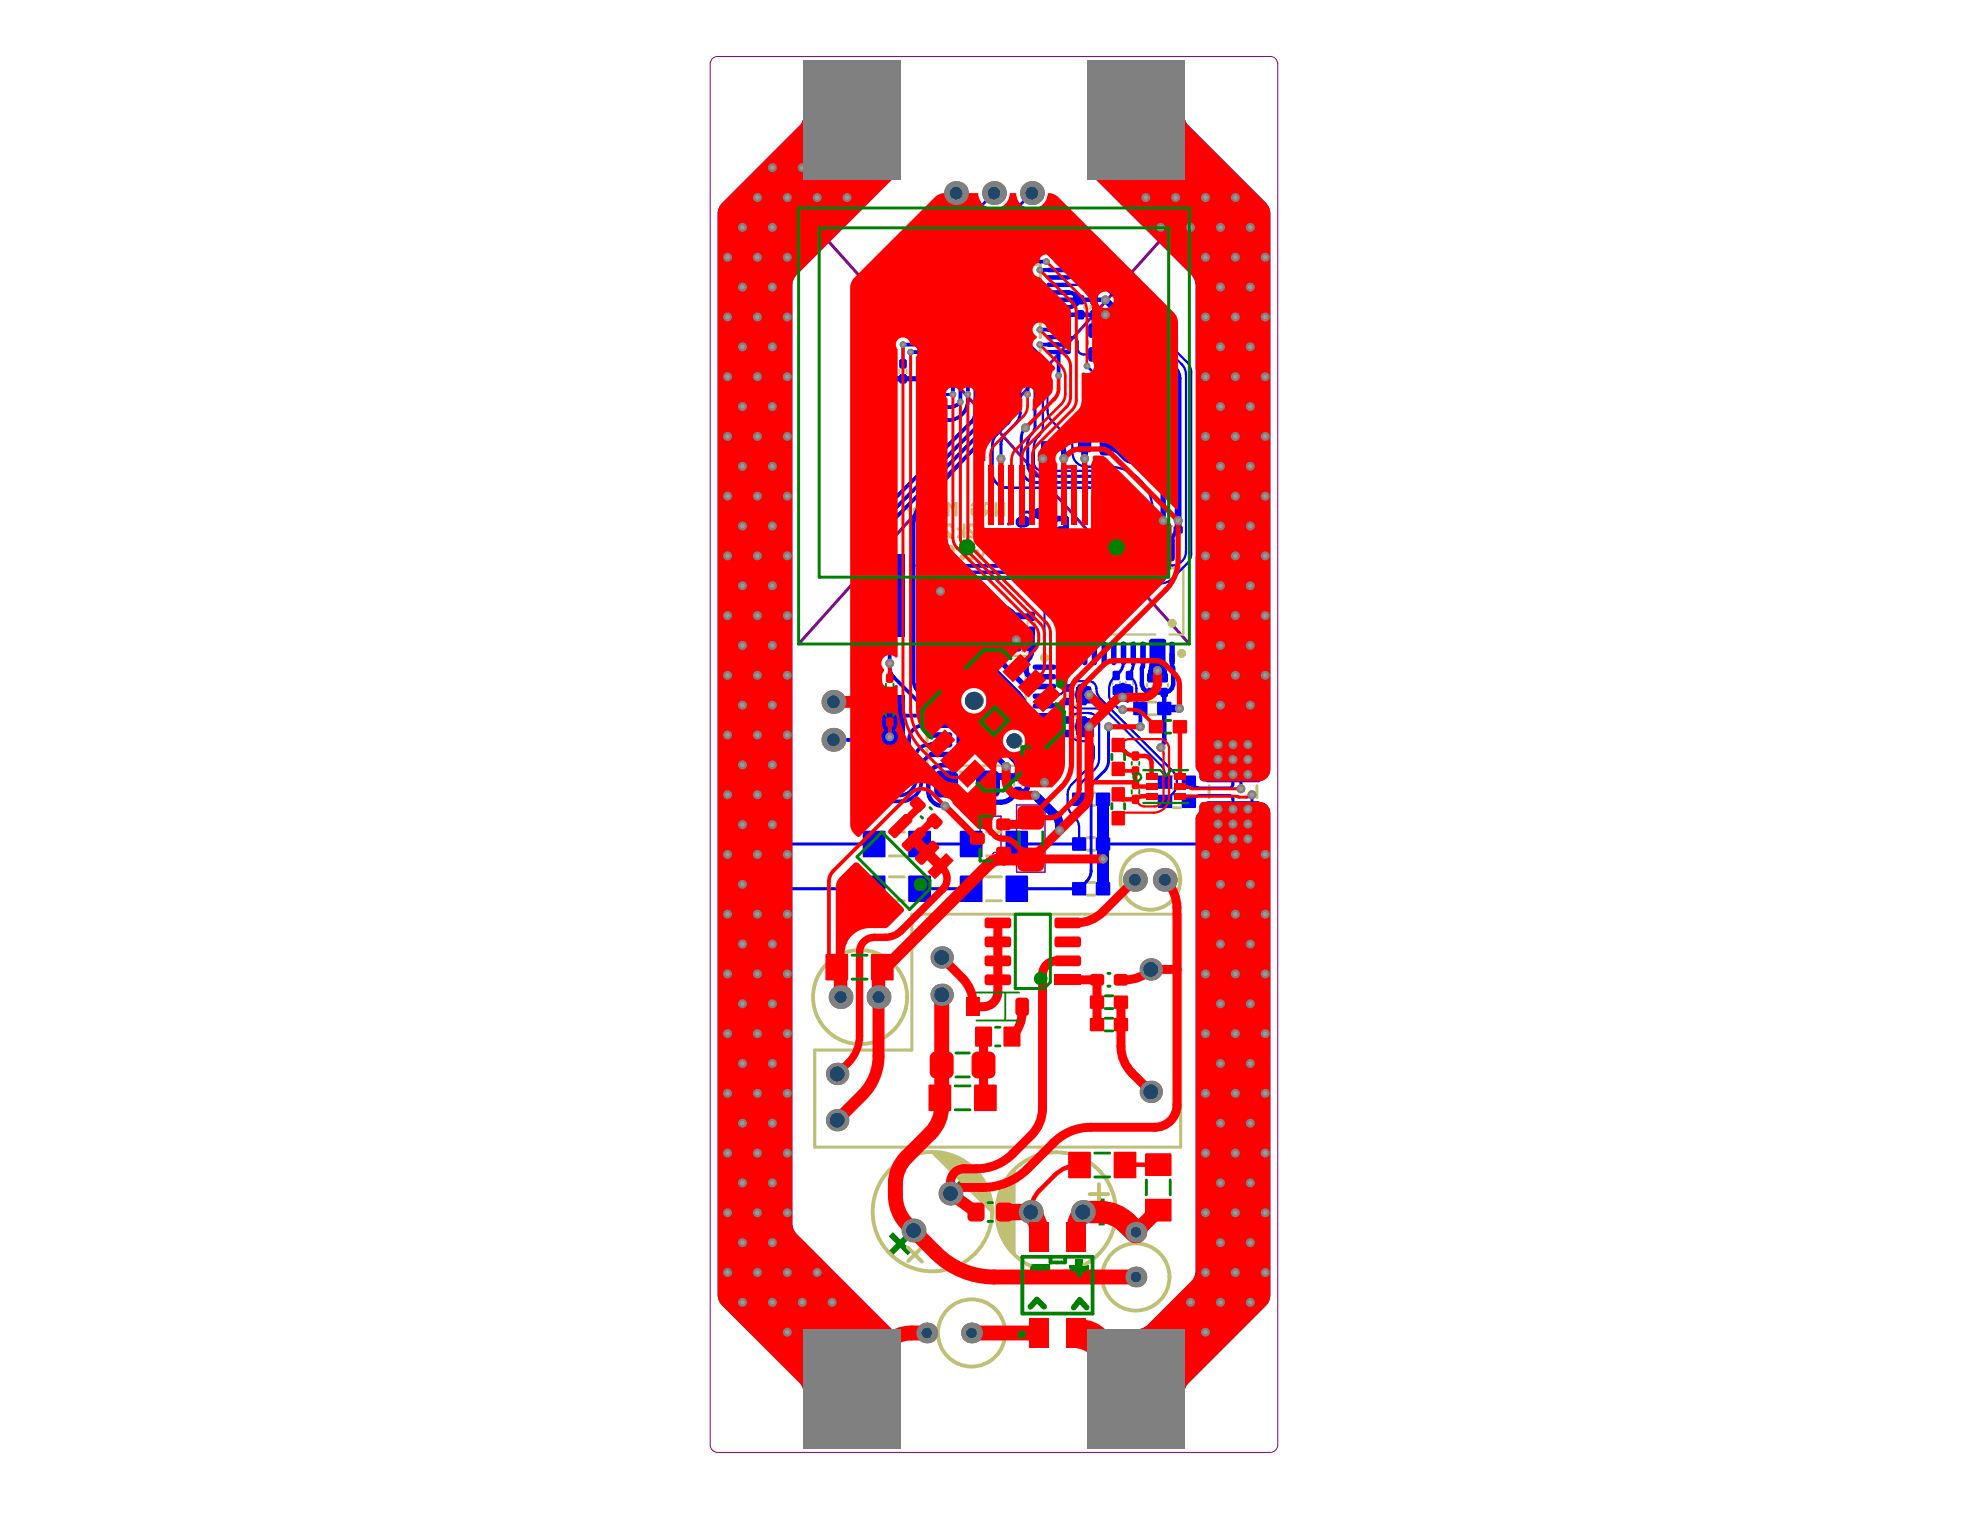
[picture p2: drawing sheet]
<svg xmlns="http://www.w3.org/2000/svg" width="279mm" height="216mm" viewBox="0 0 279 216" stroke-linecap="round" stroke-linejoin="round" font-family="sans-serif">
<g fill="#008000">
<path d="M144.2 105.7h1.6l-1.6 1.6z"/>
<path d="M125.4 174.5l.6-.6 2.7 2.6-.6 .6z"/>
<path d="M125.4 176.5l2.7-2.6 .6 .6-2.7 2.6z"/>
<path d="M134.3 167.6l2.7-2.7 .6 .6-2.7 2.7z"/>
<path d="M155 169.1h.9v3.8h-.9z"/>
<path d="M153.5 170.6h3.8v.9h-3.8z"/>
<path d="M140.9 170.6h3.8v.9h-3.8z"/>
<path d="M151.8 177.6h1v2.8h-1z"/>
<path d="M151 178.5h2.7v1.1h-2.7z"/>
<path d="M145.4 178.4h2.8v1.1h-2.8z"/>
</g>
<circle cx="137.4" cy="98.9" r=".5" fill="none" stroke="#008000" stroke-width="1"/>
<circle cx="143.1" cy="104.6" r=".34" fill="none" stroke="#008000" stroke-width=".68"/>
<circle cx="146.5" cy="189.2" r=".53" fill="none" stroke="#008000" stroke-width="1.1"/>
<path d="M138.3 115.2h2.9v6.3h-2.9zM143.5 113.6h4v9.5h-4zM140.9 120.8a.43 .43 0 0 0-.6-.5 .43 .43 0 0 0-.1 .7 .43 .43 0 0 0 .7-.2" fill="none" stroke="#800080" stroke-width=".21"/>
<path d="M112.7 29.4l55.1 61.5M167.8 29.4l-55.1 61.5" fill="none" stroke="#800080" stroke-width=".42"/>
<path d="M100.4 8.4l.5-.4h.4h78a1.05 1.05 0 0 1 1 1v194.9a1.05 1.05 0 0 1-1 1.1h-78a1.05 1.05 0 0 1-1.1-1.1v-194.9z" fill="none" stroke="#800080" stroke-width=".14"/>
<g fill="#a6968d">
<circle cx="147.7" cy="36.9" r=".21"/>
<circle cx="153.4" cy="51.6" r=".21"/>
<circle cx="125.5" cy="93.6" r=".32"/>
<circle cx="125.5" cy="104" r=".32"/>
<circle cx="171.9" cy="116.3" r=".32"/>
<circle cx="174" cy="116.3" r=".32"/>
<circle cx="176.1" cy="116.3" r=".32"/>
<circle cx="174" cy="114.2" r=".32"/>
<circle cx="171.9" cy="114.2" r=".32"/>
<circle cx="176.1" cy="114.2" r=".32"/>
<circle cx="171.9" cy="118.4" r=".32"/>
<circle cx="176.1" cy="118.4" r=".32"/>
<circle cx="174" cy="118.4" r=".32"/>
<circle cx="174" cy="109.3" r=".32"/>
<circle cx="176.1" cy="109.3" r=".32"/>
<circle cx="171.9" cy="109.3" r=".32"/>
<circle cx="176.1" cy="105.1" r=".32"/>
<circle cx="171.9" cy="105.1" r=".32"/>
<circle cx="174" cy="105.1" r=".32"/>
<circle cx="176.1" cy="107.2" r=".32"/>
<circle cx="174" cy="107.2" r=".32"/>
<circle cx="171.9" cy="107.2" r=".32"/>
<circle cx="157.5" cy="202.7" r=".32"/>
<circle cx="161.7" cy="202.7" r=".32"/>
<circle cx="163.8" cy="198.5" r=".32"/>
<circle cx="159.6" cy="198.5" r=".32"/>
<circle cx="155.4" cy="198.5" r=".32"/>
<circle cx="165.9" cy="202.7" r=".32"/>
<circle cx="165.9" cy="194.3" r=".32"/>
<circle cx="155.4" cy="190.1" r=".32"/>
<circle cx="159.6" cy="190.1" r=".32"/>
<circle cx="163.8" cy="190.1" r=".32"/>
<circle cx="161.7" cy="194.3" r=".32"/>
<circle cx="157.5" cy="194.3" r=".32"/>
<circle cx="157.5" cy="23.7" r=".32"/>
<circle cx="161.7" cy="23.7" r=".32"/>
<circle cx="163.8" cy="19.4" r=".32"/>
<circle cx="159.6" cy="19.4" r=".32"/>
<circle cx="155.4" cy="19.4" r=".32"/>
<circle cx="165.9" cy="23.7" r=".32"/>
<circle cx="165.9" cy="15.2" r=".32"/>
<circle cx="155.4" cy="11" r=".32"/>
<circle cx="159.6" cy="11" r=".32"/>
<circle cx="163.8" cy="11" r=".32"/>
<circle cx="161.7" cy="15.2" r=".32"/>
<circle cx="157.5" cy="15.2" r=".32"/>
<circle cx="178.5" cy="36.3" r=".32"/>
<circle cx="178.5" cy="44.7" r=".32"/>
<circle cx="178.5" cy="53.2" r=".32"/>
<circle cx="178.5" cy="61.6" r=".32"/>
<circle cx="178.5" cy="70" r=".32"/>
<circle cx="178.5" cy="78.4" r=".32"/>
<circle cx="178.5" cy="86.9" r=".32"/>
<circle cx="178.5" cy="95.3" r=".32"/>
<circle cx="178.5" cy="120.6" r=".32"/>
<circle cx="178.5" cy="129" r=".32"/>
<circle cx="178.5" cy="145.9" r=".32"/>
<circle cx="178.5" cy="137.4" r=".32"/>
<circle cx="178.5" cy="162.7" r=".32"/>
<circle cx="178.5" cy="154.3" r=".32"/>
<circle cx="178.5" cy="171.1" r=".32"/>
<circle cx="178.5" cy="179.6" r=".32"/>
<circle cx="176.4" cy="124.8" r=".32"/>
<circle cx="176.4" cy="133.2" r=".32"/>
<circle cx="176.4" cy="141.6" r=".32"/>
<circle cx="176.4" cy="150.1" r=".32"/>
<circle cx="176.4" cy="158.5" r=".32"/>
<circle cx="176.4" cy="166.9" r=".32"/>
<circle cx="176.4" cy="175.3" r=".32"/>
<circle cx="176.4" cy="183.8" r=".32"/>
<circle cx="174.3" cy="120.6" r=".32"/>
<circle cx="172.2" cy="124.8" r=".32"/>
<circle cx="174.3" cy="129" r=".32"/>
<circle cx="172.2" cy="133.2" r=".32"/>
<circle cx="174.3" cy="137.4" r=".32"/>
<circle cx="172.2" cy="141.6" r=".32"/>
<circle cx="174.3" cy="145.9" r=".32"/>
<circle cx="172.2" cy="150.1" r=".32"/>
<circle cx="174.3" cy="154.3" r=".32"/>
<circle cx="172.2" cy="158.5" r=".32"/>
<circle cx="174.3" cy="162.7" r=".32"/>
<circle cx="172.2" cy="166.9" r=".32"/>
<circle cx="174.3" cy="171.1" r=".32"/>
<circle cx="172.2" cy="175.3" r=".32"/>
<circle cx="174.3" cy="179.6" r=".32"/>
<circle cx="172.2" cy="183.8" r=".32"/>
<circle cx="170.1" cy="120.6" r=".32"/>
<circle cx="170.1" cy="129" r=".32"/>
<circle cx="170.1" cy="137.4" r=".32"/>
<circle cx="170.1" cy="145.9" r=".32"/>
<circle cx="170.1" cy="154.3" r=".32"/>
<circle cx="170.1" cy="162.7" r=".32"/>
<circle cx="170.1" cy="171.1" r=".32"/>
<circle cx="170.1" cy="179.6" r=".32"/>
<circle cx="168" cy="183.8" r=".32"/>
<circle cx="170.1" cy="188" r=".32"/>
<circle cx="176.4" cy="32.1" r=".32"/>
<circle cx="176.4" cy="40.5" r=".32"/>
<circle cx="176.4" cy="48.9" r=".32"/>
<circle cx="176.4" cy="57.4" r=".32"/>
<circle cx="176.4" cy="65.8" r=".32"/>
<circle cx="176.4" cy="74.2" r=".32"/>
<circle cx="176.4" cy="82.7" r=".32"/>
<circle cx="176.4" cy="91.1" r=".32"/>
<circle cx="176.4" cy="99.5" r=".32"/>
<circle cx="174.3" cy="27.9" r=".32"/>
<circle cx="172.2" cy="32.1" r=".32"/>
<circle cx="174.3" cy="36.3" r=".32"/>
<circle cx="172.2" cy="40.5" r=".32"/>
<circle cx="174.3" cy="44.7" r=".32"/>
<circle cx="172.2" cy="48.9" r=".32"/>
<circle cx="174.3" cy="53.2" r=".32"/>
<circle cx="172.2" cy="57.4" r=".32"/>
<circle cx="174.3" cy="61.6" r=".32"/>
<circle cx="172.2" cy="65.8" r=".32"/>
<circle cx="174.3" cy="70" r=".32"/>
<circle cx="172.2" cy="74.2" r=".32"/>
<circle cx="174.3" cy="78.4" r=".32"/>
<circle cx="172.2" cy="82.7" r=".32"/>
<circle cx="174.3" cy="86.9" r=".32"/>
<circle cx="172.2" cy="91.1" r=".32"/>
<circle cx="174.3" cy="95.3" r=".32"/>
<circle cx="172.2" cy="99.5" r=".32"/>
<circle cx="170.1" cy="27.9" r=".32"/>
<circle cx="168" cy="32.1" r=".32"/>
<circle cx="170.1" cy="36.3" r=".32"/>
<circle cx="170.1" cy="44.7" r=".32"/>
<circle cx="170.1" cy="53.2" r=".32"/>
<circle cx="170.1" cy="61.6" r=".32"/>
<circle cx="170.1" cy="70" r=".32"/>
<circle cx="170.1" cy="78.4" r=".32"/>
<circle cx="170.1" cy="86.9" r=".32"/>
<circle cx="170.1" cy="95.3" r=".32"/>
<circle cx="165.9" cy="27.9" r=".32"/>
<circle cx="163.8" cy="32.1" r=".32"/>
<circle cx="161.7" cy="27.9" r=".32"/>
<circle cx="102.7" cy="36.3" r=".32"/>
<circle cx="102.7" cy="44.7" r=".32"/>
<circle cx="102.7" cy="53.2" r=".32"/>
<circle cx="102.7" cy="61.6" r=".32"/>
<circle cx="102.7" cy="70" r=".32"/>
<circle cx="102.7" cy="78.4" r=".32"/>
<circle cx="102.7" cy="86.9" r=".32"/>
<circle cx="102.7" cy="95.3" r=".32"/>
<circle cx="102.7" cy="103.7" r=".32"/>
<circle cx="102.7" cy="112.1" r=".32"/>
<circle cx="102.7" cy="120.6" r=".32"/>
<circle cx="102.7" cy="129" r=".32"/>
<circle cx="102.7" cy="137.4" r=".32"/>
<circle cx="102.7" cy="145.9" r=".32"/>
<circle cx="102.7" cy="154.3" r=".32"/>
<circle cx="102.7" cy="162.7" r=".32"/>
<circle cx="102.7" cy="171.1" r=".32"/>
<circle cx="102.7" cy="179.6" r=".32"/>
<circle cx="113.2" cy="183.8" r=".32"/>
<circle cx="117.4" cy="183.8" r=".32"/>
<circle cx="115.3" cy="179.6" r=".32"/>
<circle cx="123.1" cy="202.7" r=".32"/>
<circle cx="118.8" cy="202.7" r=".32"/>
<circle cx="116.7" cy="198.5" r=".32"/>
<circle cx="121" cy="198.5" r=".32"/>
<circle cx="125.2" cy="198.5" r=".32"/>
<circle cx="114.6" cy="202.7" r=".32"/>
<circle cx="114.6" cy="194.3" r=".32"/>
<circle cx="125.2" cy="190.1" r=".32"/>
<circle cx="121" cy="190.1" r=".32"/>
<circle cx="116.7" cy="190.1" r=".32"/>
<circle cx="118.8" cy="194.3" r=".32"/>
<circle cx="123.1" cy="194.3" r=".32"/>
<circle cx="117.4" cy="15.2" r=".32"/>
<circle cx="121.6" cy="15.2" r=".32"/>
<circle cx="123.7" cy="11" r=".32"/>
<circle cx="119.5" cy="11" r=".32"/>
<circle cx="115.3" cy="11" r=".32"/>
<circle cx="125.8" cy="15.2" r=".32"/>
<circle cx="125.8" cy="23.7" r=".32"/>
<circle cx="115.3" cy="19.4" r=".32"/>
<circle cx="119.5" cy="19.4" r=".32"/>
<circle cx="123.7" cy="19.4" r=".32"/>
<circle cx="121.6" cy="23.7" r=".32"/>
<circle cx="117.4" cy="23.7" r=".32"/>
<circle cx="113.2" cy="23.7" r=".32"/>
<circle cx="119.5" cy="27.9" r=".32"/>
<circle cx="115.3" cy="27.9" r=".32"/>
<circle cx="109" cy="23.7" r=".32"/>
<circle cx="111.1" cy="27.9" r=".32"/>
<circle cx="109" cy="32.1" r=".32"/>
<circle cx="111.1" cy="36.3" r=".32"/>
<circle cx="109" cy="40.5" r=".32"/>
<circle cx="111.1" cy="44.7" r=".32"/>
<circle cx="109" cy="48.9" r=".32"/>
<circle cx="111.1" cy="53.2" r=".32"/>
<circle cx="109" cy="57.4" r=".32"/>
<circle cx="111.1" cy="61.6" r=".32"/>
<circle cx="109" cy="65.8" r=".32"/>
<circle cx="111.1" cy="70" r=".32"/>
<circle cx="109" cy="74.2" r=".32"/>
<circle cx="111.1" cy="78.4" r=".32"/>
<circle cx="109" cy="82.7" r=".32"/>
<circle cx="111.1" cy="86.9" r=".32"/>
<circle cx="109" cy="91.1" r=".32"/>
<circle cx="111.1" cy="95.3" r=".32"/>
<circle cx="109" cy="99.5" r=".32"/>
<circle cx="111.1" cy="103.7" r=".32"/>
<circle cx="109" cy="107.9" r=".32"/>
<circle cx="111.1" cy="112.1" r=".32"/>
<circle cx="109" cy="116.4" r=".32"/>
<circle cx="111.1" cy="120.6" r=".32"/>
<circle cx="111.1" cy="129" r=".32"/>
<circle cx="109" cy="133.2" r=".32"/>
<circle cx="111.1" cy="137.4" r=".32"/>
<circle cx="109" cy="141.6" r=".32"/>
<circle cx="111.1" cy="145.9" r=".32"/>
<circle cx="109" cy="150.1" r=".32"/>
<circle cx="111.1" cy="154.3" r=".32"/>
<circle cx="109" cy="158.5" r=".32"/>
<circle cx="111.1" cy="162.7" r=".32"/>
<circle cx="109" cy="166.9" r=".32"/>
<circle cx="111.1" cy="171.1" r=".32"/>
<circle cx="109" cy="175.3" r=".32"/>
<circle cx="111.1" cy="179.6" r=".32"/>
<circle cx="109" cy="183.8" r=".32"/>
<circle cx="111.1" cy="188" r=".32"/>
<circle cx="106.9" cy="27.9" r=".32"/>
<circle cx="104.8" cy="32.1" r=".32"/>
<circle cx="106.9" cy="36.3" r=".32"/>
<circle cx="104.8" cy="40.5" r=".32"/>
<circle cx="106.9" cy="44.7" r=".32"/>
<circle cx="104.8" cy="48.9" r=".32"/>
<circle cx="106.9" cy="53.2" r=".32"/>
<circle cx="104.8" cy="57.4" r=".32"/>
<circle cx="106.9" cy="61.6" r=".32"/>
<circle cx="104.8" cy="65.8" r=".32"/>
<circle cx="106.9" cy="70" r=".32"/>
<circle cx="104.8" cy="74.2" r=".32"/>
<circle cx="106.9" cy="78.4" r=".32"/>
<circle cx="104.8" cy="82.7" r=".32"/>
<circle cx="106.9" cy="86.9" r=".32"/>
<circle cx="104.8" cy="91.1" r=".32"/>
<circle cx="106.9" cy="95.3" r=".32"/>
<circle cx="104.8" cy="99.5" r=".32"/>
<circle cx="106.9" cy="103.7" r=".32"/>
<circle cx="104.8" cy="107.9" r=".32"/>
<circle cx="106.9" cy="112.1" r=".32"/>
<circle cx="104.8" cy="116.4" r=".32"/>
<circle cx="106.9" cy="120.6" r=".32"/>
<circle cx="104.8" cy="124.8" r=".32"/>
<circle cx="106.9" cy="129" r=".32"/>
<circle cx="104.8" cy="133.2" r=".32"/>
<circle cx="106.9" cy="137.4" r=".32"/>
<circle cx="104.8" cy="141.6" r=".32"/>
<circle cx="106.9" cy="145.9" r=".32"/>
<circle cx="104.8" cy="150.1" r=".32"/>
<circle cx="106.9" cy="154.3" r=".32"/>
<circle cx="104.8" cy="158.5" r=".32"/>
<circle cx="106.9" cy="162.7" r=".32"/>
<circle cx="104.8" cy="166.9" r=".32"/>
<circle cx="106.9" cy="171.1" r=".32"/>
<circle cx="104.8" cy="175.3" r=".32"/>
<circle cx="106.9" cy="179.6" r=".32"/>
<circle cx="104.8" cy="183.8" r=".32"/>
<circle cx="155.6" cy="121.2" r=".32"/>
<circle cx="133.4" cy="113.7" r=".32"/>
<circle cx="149.5" cy="117.2" r=".32"/>
<circle cx="132.7" cy="83.4" r=".32"/>
<circle cx="128.5" cy="49.7" r=".21"/>
<circle cx="127.4" cy="48.6" r=".21"/>
<circle cx="135.5" cy="56.7" r=".21"/>
<circle cx="134.5" cy="55.7" r=".21"/>
<circle cx="136.6" cy="55.7" r=".21"/>
<circle cx="145" cy="55.7" r=".21"/>
<circle cx="146.7" cy="48.6" r=".21"/>
<circle cx="146.7" cy="38.1" r=".21"/>
<circle cx="146.7" cy="46.5" r=".21"/>
<circle cx="141.3" cy="64.7" r=".32"/>
<circle cx="156" cy="42.3" r=".32"/>
<circle cx="156" cy="44.4" r=".32"/>
<circle cx="149.4" cy="53" r=".21"/>
<circle cx="144.7" cy="60.4" r=".32"/>
<circle cx="164.1" cy="73.5" r=".32"/>
<circle cx="166.2" cy="73.5" r=".32"/>
<circle cx="147.2" cy="64.7" r=".32"/>
<circle cx="150.1" cy="64.7" r=".32"/>
<circle cx="153.1" cy="64.7" r=".32"/>
<circle cx="146.1" cy="112.2" r=".32"/>
<circle cx="143.4" cy="90.3" r=".32"/>
<circle cx="166.4" cy="100" r=".32"/>
<circle cx="158.4" cy="100.1" r=".32"/>
<circle cx="147.4" cy="110.4" r=".32"/>
<circle cx="163.8" cy="105.5" r=".32"/>
<circle cx="156.4" cy="102.6" r=".32"/>
<circle cx="160.9" cy="102.6" r=".32"/>
<circle cx="158.4" cy="98.4" r=".32"/>
<circle cx="142" cy="108.2" r=".32"/>
<circle cx="163.3" cy="94.6" r=".32"/>
<circle cx="176.7" cy="112.1" r=".32"/>
<circle cx="175.1" cy="111.3" r=".32"/>
<circle cx="153.7" cy="98" r=".32"/>
<circle cx="153.7" cy="102.6" r=".32"/>
</g>
<g fill="#c0c073">
<path d="M131.1 162.5a9.1 9.1 0 0 1 9 8.9z"/>
<path d="M143.3 164.7v12.7a9.1 9.1 0 0 1 0-12.7z"/>
</g>
<g fill="none" stroke="#c0c073" stroke-width=".42">
<path d="M142.9 50.4h2.1M146.8 43.2v-5.8h-13.1v13h7.1M146.8 45.3v2.3M146.8 49.2v.3M156.5 59.6h-1.6v1.7M159.5 59.6h1.7v1.7M122.6 79.9h-2.3v28.2h2.3M127.6 71.6h.3l.6 .6M128.5 71.6v1.1M128.5 79.9h2.3v28.2h-2.3M130.1 72.2h-1.1v-.3l.3-.3h.6l.2 .3v.5l-.2 .3h-.6M131 71.6h.6"/>
<path d="M131.3 71.3v1.1l-.3 .3M132.7 74.3l-.3-.2h-.6l-.2 .2v.3M133.2 72.2h-1.1v-.3l.3-.3h.6l.2 .3v.5l-.2 .3h-.6M133.8 72.7v-1.7l.6 .6 .5-.6v1.7M134.4 74.3l-.3-.2h-.6l-.3 .2v.3l1.2 1.2h-1.2M135.2 74.6l.8 .6-.8 .6M136 74.1v1.7M137.2 71.3l.2-.3h.6l.3 .3v1.1l-.3 .3h-.6l-.2-.3v-.5h.5M137.7 74.3l-.3-.2h-.5l-.3 .2v.3l1.1 1.2h-1.1M139.4 72.2l-.5 .5M140 72.2h-.9l-.2-.3v-.6l.2-.3h.9v1.7M140.5 71v1.7l1.2-1.7v1.7"/>
<path d="M170.6 110.9v1.7M177.4 110.9v1.7M128.7 129h37.9v32.9h-51.6v-13.7h13.7z"/>
</g>
<g fill="none" stroke="#c0c073" stroke-width=".27">
<path d="M126.9 52.1v.6M127.9 52.1v.6M129.6 52.1v.6M130.6 52.1v.6M130.9 56.2h.5M130.9 55.1h.5M130.9 59.8h.5M130.9 58.8h.5M130.9 58h.5M130.9 56.9h.5M152 43.1v.5M153 43.1v.5"/>
<path d="M153.9 43.1v.5M154.9 43.1v.5M148.4 62.3h.5M148.4 63.3h.5M164.9 75.3h.6M164.9 74.2h.6M132.2 85.7v.5M132.2 90.1v.6M133.2 85.7v.5M133.2 90.1v.6M140 91.9h.5M140 90.9h.5"/>
<path d="M142.1 86.4h.5M142.1 87.5h.5M144.2 91.9h.5M144.2 90.9h.5M145 87.8v.5M146.1 87.8v.5M151.4 99.5h.5M151.4 98.5h.5M151.4 97.6h.5M151.4 96.6h.5M157 96.2v.4M158 96.2v.4"/>
<path d="M158.8 96.2v.4M159.9 96.2v.4M161.9 96.4v.5M162.9 96.4v.5M163.8 96.4v.5M164.8 96.4v.5M143.1 110.4v.5M144.2 110.4v.5M151.4 102.1h.5M151.4 101.1h.5M151.4 104h.5M151.4 103h.5"/>
</g>
<g fill="none" stroke="#c0c073" stroke-width=".4">
<path d="M153.5 48.2v.3M155.3 48.2v.3M152.2 60.6v1M154 60.6v1M139.5 88.2h.3M139.5 90h.3M162.1 99.1h1M125.5 117.4h2.1M135.5 108.9h1.9M135.5 112.3h1.9M139.2 117.4h2.1M153.4 111.9h1.1"/>
<path d="M153.4 113.7h1.1M153.4 118.2h1.1M153.4 120h1.1M162.1 100.9h1M165.6 109.5h1M165.6 111.3h1M165.6 114h1M166.6 112.2h-1M125.5 127.1h2.1M125.5 123.7h2.1M125.5 120.8h2.1M139.2 127.1h2.1"/>
<path d="M139.2 123.7h2.1M139.2 120.8h2.1M153.4 124.5h1.1M153.4 126.3h1.1"/>
</g>
<path d="M128.1 176l2 2M130 176.1l-1.8 1.9M153.8 168.5h2.6M155.1 167.1v2.8" fill="none" stroke="#c0c073" stroke-width=".53"/>
<path d="M135.4 92.6h9.3v15.4h-9.3zM154.8 80.2h-3.3v9.3h11.5M155.2 80.2h1.4M157 80.2h3.1M161.9 80.2h5.1v9.3h-2" fill="none" stroke="#c0c073" stroke-width=".32"/>
<circle cx="131.6" cy="74.6" r=".21" fill="#c0c073"/>
<path d="M131.6 74.6l.2 .3M131.8 74.9h.3M131.8 74.9l-.2 .3v.3l.2 .3h.6l.3-.3M136.7 78.8h.6M137 77.1v1.7M137.9 77.7l.5 1.1 .6-1.1" fill="none" stroke="#c0c073" stroke-width=".42"/>
<circle cx="137" cy="77.1" r=".21" fill="#c0c073"/>
<path d="M130.3 77.4l.3-.3h.5l.3 .3v1.1l-.3 .3h-.5l-.3-.3zM132.5 78.5h.3v.3h-.3zM133.7 77.1h.5l.3 .3v1.1l-.3 .3h-.5l-.3-.3v-1.1zM135.6 78.5h.3v.3h-.3zM137 77.1l.3 .3" fill="none" stroke="#c0c073" stroke-width=".42"/>
<g fill="none" stroke="#c0c073" stroke-width=".53">
<path d="M137.6 176.9a8.4 8.4 0 0 0-3.5-14 8.4 8.4 0 0 0-10.8 9.5 8.4 8.4 0 0 0 13.3 5.3l.9-.7M149 162.6a8.4 8.4 0 0 0-7.4 12.3 8.4 8.4 0 0 0 14.3 1 8.4 8.4 0 0 0-5.6-13.2l-1.2-.1"/>
<circle cx="149.4" cy="36.6" r=".26"/>
<circle cx="162.3" cy="124.2" r="4.2"/>
<circle cx="121.4" cy="140.7" r="6.6"/>
<circle cx="137.1" cy="188.1" r="4.7"/>
<circle cx="160.3" cy="180.2" r="4.7"/>
</g>
<circle cx="144.7" cy="39.5" r=".63" fill="none" stroke="#c0c073" stroke-width="1.3"/>
<g fill="none" stroke="#c0c073" stroke-width=".63">
<circle cx="143.1" cy="94.1" r=".32"/>
<circle cx="147.4" cy="92.8" r=".32"/>
<circle cx="165.4" cy="88" r=".32"/>
<circle cx="166.7" cy="92.2" r=".32"/>
</g>
<g fill="#00f">
<path d="M113.4 8.5h13.7v14.8a1.97 1.97 0 0 1-.8 1.6l-13.9 13.9a2.09 2.09 0 0 0-.6 1.5v132.4a2.09 2.09 0 0 0 .6 1.4l13.9 13.9a1.97 1.97 0 0 1 .8 1.7v14.7h-13.7v-7.8a1.97 1.97 0 0 0-.6-1.5l-10.9-10.9a2.09 2.09 0 0 1-.6-1.5v-152.6a2.09 2.09 0 0 1 .6-1.4l10.9-10.9a1.97 1.97 0 0 0 .6-1.5z"/>
<path d="M153.4 8.5h13.7v8l.3 .8 .2 .3 11 11a2.09 2.09 0 0 1 .7 1.5v78.5a1.7 1.7 0 0 1-1.7 1.7h-7.7a.9 .9 0 0 1-.7-1.2l-.4-.5-.1-.5 .1-55.5-.1-.7v-11.9a2.05 2.05 0 0 0-.6-1.2l-14.1-14.1a1.96 1.96 0 0 1-.6-1.4z"/>
<path d="M169.4 113.5l.1-.2 .4-.1h7.8a1.57 1.57 0 0 1 1.6 1.5v68.1a2.09 2.09 0 0 1-.7 1.5l-10.9 10.8a2 2 0 0 0-.6 1.3v8h-13.7v-14.7a2.06 2.06 0 0 1 1.9-2.1l5.4-.1a2.05 2.05 0 0 0 1.2-.5l6.4-6.4a2.05 2.05 0 0 0 .4-1.3v-63.8l.1-.5 .4-.5z"/>
<path d="M157.4 96.5h.7a.49 .49 0 0 1 .7 0h.7l.2 .7v1.4l-.3 .5-.3 .1a1.09 1.09 0 0 0-1.2-.1l-.5-.6-.2-.3v-1z"/>
<path d="M151.8 97l.7-.2h1.1l.3 .1 .3 1.2 .5 .9-.1 .3-2.5-.1-.3-.1v-.7a.52 .52 0 0 1 0-.7z"/>
<path d="M151.8 101.5l.7-.2h1.1a.81 .81 0 0 1 .8 .8v1.8l-.3 .2-.7-.2-1.2-.1-.4-.1v-.8a.52 .52 0 0 1 0-.7z"/>
<path d="M162.2 90.4l.3-.3h1.7l.4 .4-.1 .4v2.6l.2 1.1v1.7h-.1h-2.6v-1.7l.2-1.1z"/>
</g>
<g fill="none" stroke="#00f" stroke-width=".53">
<path d="M146.1 34.8v1.3M146.9 36.9h.8M137 59.6l-14.9 14.9M138.1 60l-14.9 14.8M120.4 78.6v31.7M121.5 78.9v31M122.6 79.3v30.3M128.9 74.3v21.7M134.2 79.8h22M139.1 60.3l-14.8 14.8M140.2 60.6l-9.6 9.6M125.5 84v10.1"/>
<path d="M126.2 95.6l3.4 3.4M130.1 83.9v12.2M130.9 96.9h1.8M131 99.6h1.7M131.2 98.2h1.5M131.4 83.6v10.5M132.7 91.4h.9M132.7 95.5h1.6M134.2 80.7h22.6M135 92.8v2.1M117.6 104.4h2.8M123.2 113.1h4"/>
<path d="M123.7 110.7h3.7M123.9 112.2h3.1M128.3 104.4v5.5M129.2 107v3.1M130 108.4v1.8M130.4 102.4h2.3M131.1 105.1h1.6M132 106.5h.7"/>
</g>
<path d="M128.9 36.7v1.8M129.5 39.1h1.6M129.7 37v1.1h1.4M134.6 30.2l-5.1 5M134.9 30.9l-4.6 4.6M136.2 29.5h1.1M136.5 30.2h3.9M140.3 27.2l-1.7 1.7M145.6 27.2l-1.4 1.4M153.4 51.6l6.2 6.3" fill="none" stroke="#00f" stroke-width=".38"/>
<path d="M146.1 112.2l2.8 2.8M149.5 116.5v.7" fill="none" stroke="#00f" stroke-width="1.3"/>
<g fill="none" stroke="#00f" stroke-width=".32">
<path d="M149.4 39.1h5.3M156.2 39.8l11.3 11.3M131.1 46.5h11.2M143.8 47.1l3.4 3.5M149.4 47.6h2M149.4 40.2h5.3M152.1 48.3v.9M152.9 50h1.5M156.2 40.8l10.5 10.6M167.4 52.9v24.9M168.1 52.6v25.5M153.3 65.8h3.1"/>
<path d="M162.7 72.1v5.4M167.5 79.6l-2.2 2.1M133.5 86.2l-.8 .8M133.8 82.9v2.4M135.1 81.7h22.7M149.5 82.3h14.4"/>
</g>
<g fill="none" stroke="#00f" stroke-width=".74">
<path d="M125.9 39v13.7M126.6 53.5h.8M156 44.4l7.5 7.6M164.1 53.4v11.8h-4M147.2 63.8v.9M156 63.2h.4M137.1 91v.7M138.2 94.3l.1 .2M139.2 91.2v1.3M139.6 97.4v7.5M139.8 94l3.8 3.8M141.1 104.5v.1"/>
<path d="M143.2 102.4h1.7M143.6 108.6v1M144.9 100.9v2M145.7 103.7h1.7"/>
</g>
<path d="M155.6 119.1h14.7M167.8 110.4l.2 .2M168 112.9l-.2 .2M169.5 112.2h3.9M169.5 111.2h3.9M174 112.8v3.5M176.7 113.6l-4.9 4.9" fill="none" stroke="#00f" stroke-width=".42"/>
<path d="M149.4 44.4h5M131 109.8v1.9M133.1 113.7h.3" fill="none" stroke="#00f" stroke-width=".63"/>
<path d="M156 42.3l9.6 9.7M166.2 53.4v20.1M141.3 109.6h2.3" fill="none" stroke="#00f" stroke-width=".95"/>
<path d="M155.6 119.1v6.3" fill="none" stroke="#00f" stroke-width="1.7"/>
<path d="M132.7 83.4v1.6M143.4 90.3v1.1" fill="none" stroke="#00f" stroke-width=".84"/>
<circle cx="132.7" cy="87" r=".16" fill="#00f"/>
<path d="M128.5 49.7h1.6v1.6M137.6 53v5.1M138.7 53v5.5M139.7 53v5.9M140.8 53v6.1M157.2 77.5v1.3M158.5 77.5v1.5M131.4 94.1h1.3M132.7 87v2.4M125.5 102.2v1.1M126.8 101h5.9" fill="none" stroke="#00f" stroke-width=".53"/>
<g fill="none" stroke="#00f" stroke-width=".32">
<path d="M141.8 51.2v1.8M142.4 50.6h3.4M147.2 51.9v8.2M147.8 52v5.9M148.4 59.4l2.3 2.3M145.9 63.1v2.1M146.6 61.6h-.1M147.1 66.4h6.9M151.3 63.2v.7M159.9 72.4v7.2M161.3 77.5v1.7M161.9 79.8h3.5"/>
<path d="M147.4 102.4h1.2M150.6 112.1v1.3M151.3 114.9l.4 .4M152.3 116.8v2.3M152.7 104.6h.7M154.3 105.5v1.2"/>
</g>
<path d="M127.4 48.6v2.7M130.1 49.7h1M143.3 59.8l-1.4 1.4M144 53v5.3M146.1 53v7.1M141.3 62.7v2M144.1 61.8v4.2M145 62.5v3.1M146.2 68.1h7.7M146.7 67.2h7.3M157.2 71.4v6.1M158.5 71.8v5.7" fill="none" stroke="#00f" stroke-width=".42"/>
<path d="M142.3 59.7l-1.6 1.6M142.9 53v5.2M140 62.8v3.9M142.1 68.8h11.6M155.8 70.9v6.6" fill="none" stroke="#00f" stroke-width=".38"/>
<g fill="none" stroke="#00f" stroke-width=".74">
<path d="M134.9 27.2l-7.1 7.1M150.1 63.8v.9M157.9 63.8l.8 .8M164.1 65.2v8.3M137.9 89.1l.7 .6M141.3 91.4v1.2M141.9 94.1l2.2 2.2M144.8 93.8v.8M145.5 91.4v.7M145.6 96.9h1.8M145.7 95.5h1.7M133.5 110.6l2 2"/>
<path d="M137 113.2h4.2M140.2 106.4l1.8 1.8M141.5 105.7l1.5 1.5M144.4 111.7h-.8l-.9 .9M145 106.2v4.9M146.1 105.1h1.3"/>
</g>
<path d="M135.3 98.4v8M135.9 89.3v7.7M138 86.2l-1.5 1.6M139.5 85.6h1.7M142.7 86.2l.7 .8M165.4 92.2v1.8M165.6 94.4v2.1M132.8 108h.9" fill="none" stroke="#00f" stroke-width=".63"/>
<path d="M143.6 87h1.9" fill="none" stroke="#00f" stroke-width=".84"/>
<path d="M141.3 87v4.4M145.5 89.1v2.3M139.9 110.2l-.5 .4" fill="none" stroke="#00f" stroke-width=".95"/>
<circle cx="130.1" cy="53.5" r=".37" fill="#00f"/>
<path d="M127.4 53.5h2.7v5.8" fill="none" stroke="#00f" stroke-width=".74"/>
<path d="M127.4 48.6h3.7M132.2 59.3h1.6M132.2 57.5h1.7M134.5 53v2.7M135.5 53v3.7l-.1 .2M136.6 53v3.5M145 53v2.7" fill="none" stroke="#00f" stroke-width=".53"/>
<path d="M132.2 55.7h2.3M134.5 55.7h.1" fill="none" stroke="#00f" stroke-width=".42"/>
<path d="M154.4 44.4h1.6" fill="none" stroke="#00f" stroke-width=".63"/>
<circle cx="154.4" cy="44.4" r=".37" fill="#00f"/>
<path d="M154.4 44.4v2.2M164.1 73.5v1.3M147.4 106.5v3.9" fill="none" stroke="#00f" stroke-width=".74"/>
<path d="M146.7 38.1h2.7M146.7 48.6h2.7M146.7 46.5h2.7M149.4 49.7v3.3M164.1 74.8l-.1 .1v2.6M165.4 76.5v1M166.2 74.8l-.2 .2M160.9 100v2.6" fill="none" stroke="#00f" stroke-width=".53"/>
<path d="M149.4 41.3h1.2M149.4 43.4h1.2M152.5 42.3h3.5M161.1 94.4v2.1M162.4 97.7h1.9v6.6" fill="none" stroke="#00f" stroke-width=".63"/>
<g fill="none" stroke="#00f" stroke-width=".32">
<path d="M147.4 84.4v9.7M152.5 96.1h1.1M155.3 98.6l10.2 10.2M156.5 97.2v1M156.9 99l.8 .8M157.5 95.3l-.4 .4M159.4 95.3l.3 .4M160.4 97.2v1.4M150.6 101.6h.1M150.6 103.5l.4 .4M151 101.2l-.4 .4M152.3 111.6v1.2"/>
<path d="M152.5 100.6h1.1M153.7 108.2l-2.4 2.4M154.5 108.6l-1.6 1.5M155.1 102.1v5M164.8 113.5l-.4 .3M165.5 112l-1.1 1.1M166.1 110.3v.3"/>
</g>
<path d="M153.1 59.4h3.9M153.1 62.8v1.9M166.2 73.5v1.3" fill="none" stroke="#00f" stroke-width=".95"/>
<path d="M164.3 100h2.1" fill="none" stroke="#00f" stroke-width="1.1"/>
<path d="M157.9 94.9l-.4 .4M158.5 92.2v1.2M159.3 95.2l-.2 .2M159.9 92.2v1.5M106.5 119.1h16.8M154 111.5v11.4M155.8 108.8l-1.2 1.3M156.4 102.6v4.7M174 110.6v-3.4l1.1 1.1v3M176.7 112.1v1.5M106.5 125.4h16.8M153.4 124.3l-1.1 1.1" fill="none" stroke="#00f" stroke-width=".42"/>
<circle cx="137" cy="125.4" r=".21" fill="#00f"/>
<path d="M129.8 119.1h7.2M129.8 125.4h7.2" fill="none" stroke="#00f" stroke-width=".42"/>
<circle cx="143.5" cy="125.4" r=".21" fill="#00f"/>
<path d="M143.5 119.1h8.8M143.5 125.4h8.8" fill="none" stroke="#00f" stroke-width=".42"/>
<path d="M155.6 112.8v6.3" fill="none" stroke="#00f" stroke-width="1.7"/>
<path d="M147.4 99.6h1.7M150.6 99h.1M150.6 99l.4 .4M151 96.7l-.4 .4M152.5 100h2.4M147.4 101h1.7M150.1 103l.5 .5M156.4 100.6l7.4 7.4M164.4 109.4v.2" fill="none" stroke="#00f" stroke-width=".32"/>
<path d="M147.4 98.2h1.2M150.6 97.1l-.5 .5" fill="none" stroke="#00f" stroke-width=".29"/>
<path d="M160.3 16.9v3.2" fill="none" stroke="#00f" stroke-width="10.5"/>
<path d="M149.4 42.3h3.1M152 41.8l.5 .5M152.5 42.3l-.5 .5M161.3 92.2v1.8" fill="none" stroke="#00f" stroke-width=".63"/>
<path d="M160 58.9v4.3" fill="none" stroke="#00f" stroke-width=".38"/>
<path d="M151.4 41.6h.5v1.4h-.5z" fill-rule="evenodd" fill="#00f"/>
<g fill="none" stroke="#00f" stroke-width=".53">
<path d="M146.1 36.1a.8 .8 0 0 0 .8 .8M135.4 56.9a2.09 2.09 0 0 1-1.5 .6M136.6 56.5a2.75 2.75 0 0 1-2.8 2.8M137.6 58.1a2.09 2.09 0 0 1-.6 1.5M138.1 60h.1M138.7 58.5a2.09 2.09 0 0 1-.6 1.5M139.7 58.9a2.09 2.09 0 0 1-.6 1.4M140.8 59.1a2.09 2.09 0 0 1-.6 1.5M122.1 74.5a5.8 5.8 0 0 0-1.7 4.1M123.2 74.8a5.8 5.8 0 0 0-1.7 4.1M124.3 75.1a5.8 5.8 0 0 0-1.7 4.2M130.6 70.2a5.8 5.8 0 0 0-1.7 4.1"/>
<path d="M134.2 79.8a4.1 4.1 0 0 0-4.1 4.1M139.1 60.3h.1M140.2 60.6h.1M144.7 60.4h.1M157.2 78.8a1.01 1.01 0 0 1-1 1M158.5 79a1.79 1.79 0 0 1-1.7 1.7M166 75a2.09 2.09 0 0 0-.6 1.5M125.5 94.1a2.09 2.09 0 0 0 .7 1.5M128.9 96a2.26 2.26 0 0 0 2.3 2.2M129.5 99a2.09 2.09 0 0 0 1.5 .6M130.1 96.1a.76 .76 0 0 0 .8 .8M133.6 91.4a1.37 1.37 0 0 1 1.4 1.4"/>
<path d="M134.2 80.7a2.85 2.85 0 0 0-2.8 2.9M135 94.9a.62 .62 0 0 1-.7 .6M120.4 110.3a2.82 2.82 0 0 0 2.8 2.8M121.5 109.9a2.34 2.34 0 0 0 2.4 2.3M122.6 109.6a1.12 1.12 0 0 0 1.1 1.1M126.8 101a1.25 1.25 0 0 0-1.3 1.2M128.3 109.9a.82 .82 0 0 1-.9 .8M129.2 110.1a2.14 2.14 0 0 1-2.2 2.1M130 110.2a2.87 2.87 0 0 1-2.8 2.9M130.4 102.4a2.09 2.09 0 0 0-2.1 2M131.1 105.1a1.88 1.88 0 0 0-1.9 1.9M132 106.5a1.98 1.98 0 0 0-2 1.9"/>
</g>
<path d="M148.9 115a2.09 2.09 0 0 1 .6 1.5" fill="none" stroke="#00f" stroke-width="1.3"/>
<g fill="none" stroke="#00f" stroke-width=".32">
<path d="M154.7 39.1a2.09 2.09 0 0 1 1.5 .7M156.2 39.8h.1M142.3 46.5a2.09 2.09 0 0 1 1.5 .6M142.4 50.6a.58 .58 0 0 0-.6 .6M145.8 50.6a1.33 1.33 0 0 1 1.4 1.3M147.2 50.6a2.04 2.04 0 0 1 .6 1.4M147.8 57.9a2.09 2.09 0 0 0 .6 1.5M148.4 59.4h.1M151.4 47.6a.69 .69 0 0 1 .7 .7M152.1 49.2a.83 .83 0 0 0 .8 .8M154.7 40.2a2.09 2.09 0 0 1 1.5 .6M156.2 40.8h.1"/>
<path d="M166.7 51.4h.1M166.7 51.4a2.09 2.09 0 0 1 .7 1.5M167.5 51.1h.1M167.5 51.1a2.09 2.09 0 0 1 .6 1.5M145.9 65.2a1.21 1.21 0 0 0 1.2 1.2M146.5 61.6a2.09 2.09 0 0 0-.6 1.5M146.5 61.6h.1M146.6 61.6h.1M147.2 60.1a2.09 2.09 0 0 1-.6 1.5M150.7 61.7h.1M150.7 61.7a2.09 2.09 0 0 1 .6 1.5M151.3 63.9a1.95 1.95 0 0 0 2 1.9"/>
<path d="M154 66.4a5.9 5.9 0 0 1 5.9 6M156.4 65.8a6.2 6.2 0 0 1 6.3 6.3M159.9 79.6a2.09 2.09 0 0 1-2.1 2.1M161.3 79.2a.6 .6 0 0 0 .6 .6M167.4 77.8a1.96 1.96 0 0 1-2 2M168.1 78.1a2.09 2.09 0 0 1-.6 1.5M133.8 85.3l-.1 .5-.2 .4M135.1 81.7a1.23 1.23 0 0 0-1.3 1.2M149.5 82.3a2.09 2.09 0 0 0-2.1 2.1M150.6 99a2.09 2.09 0 0 1-1.5 .6M151 99.4h.1M151 99.4a2.09 2.09 0 0 0 1.5 .6"/>
<path d="M151 96.7h.1M152.5 96.1a2.09 2.09 0 0 0-1.5 .6M153.6 96.1a1.25 1.25 0 0 1 1.2 1.5l.1 .5 .4 .5M154.9 100a2.09 2.09 0 0 1 1.5 .6M156.5 98.2l.2 .6 .2 .2M157.1 95.7a2.09 2.09 0 0 0-.6 1.5M157.1 95.7h.1M157.7 99.8l.7 .3M159.8 95.7h.1M159.8 95.7a2.09 2.09 0 0 1 .6 1.5M160.4 98.6a1.89 1.89 0 0 0 .5 1.4M165.3 81.7a2.09 2.09 0 0 1-1.4 .6"/>
<path d="M148.6 102.4a2.09 2.09 0 0 1 1.5 .6M149.1 101a2.09 2.09 0 0 1 1.5 .6M150.6 113.4a2.09 2.09 0 0 0 .7 1.5M151 103.9a2.36 2.36 0 0 0 1.7 .7M151 101.2h.1M151.3 110.6a2.09 2.09 0 0 0-.7 1.5M151.7 115.3a2.09 2.09 0 0 1 .6 1.5M152.5 100.6a2.09 2.09 0 0 0-1.5 .6M152.9 110.1a2.09 2.09 0 0 0-.6 1.5M153.4 104.6a.96 .96 0 0 1 .9 .9M153.6 100.6a1.51 1.51 0 0 1 1.5 1.5M154.3 106.7a2.09 2.09 0 0 1-.6 1.5"/>
<path d="M155.1 107.1a2.09 2.09 0 0 1-.6 1.5M163.8 108a2.09 2.09 0 0 1 .6 1.4M165.5 108.8a2.09 2.09 0 0 1 .6 1.5M166.1 110.6a2.09 2.09 0 0 1-.6 1.4"/>
</g>
<g fill="none" stroke="#00f" stroke-width=".74">
<path d="M127.8 34.3a6.6 6.6 0 0 0-1.9 4.7M125.9 52.7a.79 .79 0 0 0 .7 .8M163.5 52h.1M163.5 52a2.09 2.09 0 0 1 .6 1.4M147.6 62.8a1.44 1.44 0 0 0-.4 1M149.7 62.8a1.44 1.44 0 0 1 .4 1M156.4 63.2a2.09 2.09 0 0 1 1.5 .6M158.7 64.6a2.09 2.09 0 0 0 1.4 .6M137.1 91.7a3.7 3.7 0 0 0 1.1 2.6M137.9 89.1a2.63 2.63 0 0 0-.8 1.9M138.3 94.5a4.2 4.2 0 0 1 1.3 2.9M138.6 89.7a2.09 2.09 0 0 1 .6 1.5"/>
<path d="M139.2 92.5a2.09 2.09 0 0 0 .6 1.5M141.3 92.6a2.09 2.09 0 0 0 .6 1.5M143.6 97.8a4.4 4.4 0 0 1 1.3 3.1M144.1 96.3a2.09 2.09 0 0 0 1.5 .6M144.8 94.6a.89 .89 0 0 0 .9 .9M145.5 92.1a2.01 2.01 0 0 1-.6 1.2l-.1 .5M135.5 112.6a2.09 2.09 0 0 0 1.5 .6M139.6 104.9a2.09 2.09 0 0 0 .6 1.5M141.1 104.6a1.55 1.55 0 0 0 .4 1.1M142.7 112.6a2.09 2.09 0 0 1-1.5 .6M143 107.2a2.09 2.09 0 0 1 .6 1.4M143.2 102.4a2.09 2.09 0 0 0-2.1 2.1"/>
<path d="M144.9 102.9a.81 .81 0 0 0 .8 .8M145 111.1l-.1 .3-.2 .2-.3 .1M146.1 105.1a1.13 1.13 0 0 0-1.1 1.1"/>
</g>
<g fill="none" stroke="#00f" stroke-width=".42">
<path d="M143.3 59.8h.1M144 58.3a2.09 2.09 0 0 1-.7 1.5M141.9 61.2a2.09 2.09 0 0 0-.6 1.5M141.9 61.2h.1M144.1 66a2.09 2.09 0 0 0 2.1 2.1M144.7 60.4a2.01 2.01 0 0 0-.6 1.4M145 65.6a1.63 1.63 0 0 0 1.7 1.6M146.1 60.1a2.04 2.04 0 0 1-.8 1.5l-.3 .9M153.9 68.1a3.3 3.3 0 0 1 3.3 3.3M154 67.2a4.6 4.6 0 0 1 4.5 4.6M158.5 93.4a2.09 2.09 0 0 1-.6 1.5M159.9 93.7a2.09 2.09 0 0 1-.6 1.5"/>
<path d="M154.6 110.1a2.09 2.09 0 0 0-.6 1.4M156.4 107.3a2.09 2.09 0 0 1-.6 1.5M168 110.6a2.09 2.09 0 0 0 1.5 .6M169.5 112.2a2.09 2.09 0 0 0-1.5 .7M171.8 118.5a2.09 2.09 0 0 1-1.5 .6M173.4 112.2l.3 .1 .2 .2 .1 .3M174 110.6l-.1 .3-.2 .2-.3 .1M154 122.9a2.09 2.09 0 0 1-.6 1.4"/>
</g>
<path d="M158 59a1.44 1.44 0 0 1-1 .4M165.6 52h.1M165.6 52a2.09 2.09 0 0 1 .6 1.4M139.9 110.2h.1M141.3 109.6a2.09 2.09 0 0 0-1.4 .6" fill="none" stroke="#00f" stroke-width=".95"/>
<g fill="none" stroke="#00f" stroke-width=".63">
<path d="M150.6 41.3a1.93 1.93 0 0 1 1.4 .5M152 42.8a1.93 1.93 0 0 1-1.4 .6M135.9 97l-.1 .3-.4 .5-.1 .6M136.5 87.8a2.09 2.09 0 0 0-.6 1.5M139.5 85.6a2.09 2.09 0 0 0-1.5 .6M141.2 85.6a2.09 2.09 0 0 1 1.5 .6M161.1 96.5a1.26 1.26 0 0 0 1.3 1.2M161.3 94l-.2 .4M165.4 94l.2 .4M165.6 96.5a1.26 1.26 0 0 1-1.3 1.2M131 111.7a2.09 2.09 0 0 0 2.1 2M132.8 108a1.82 1.82 0 0 0-1.8 1.8"/>
<path d="M135.3 106.4a1.61 1.61 0 0 1-1.6 1.6M164.3 104.3a1.61 1.61 0 0 1-.5 1.2"/>
</g>
<g fill="none" stroke="#00f" stroke-width=".38">
<path d="M128.9 38.5a.61 .61 0 0 0 .6 .6M129.5 35.2a2.09 2.09 0 0 0-.6 1.5M130.3 35.5a2.09 2.09 0 0 0-.6 1.5M130.3 35.5h.1M136.2 29.5a2.35 2.35 0 0 0-1.6 .7M136.5 30.2a2.35 2.35 0 0 0-1.6 .7M138.6 28.9a1.83 1.83 0 0 1-1.3 .6M144.2 28.6a5.4 5.4 0 0 1-3.8 1.6M142.3 59.7h.1M142.9 58.2a2.09 2.09 0 0 1-.6 1.5M159.6 57.9a1.39 1.39 0 0 1 .4 1M140 66.7a2.09 2.09 0 0 0 2.1 2.1"/>
<path d="M140.7 61.3a2.09 2.09 0 0 0-.7 1.5M140.7 61.3h.1M153.7 68.8a2.09 2.09 0 0 1 2.1 2.1"/>
</g>
<path d="M150.1 97.6a2.09 2.09 0 0 1-1.5 .6" fill="none" stroke="#00f" stroke-width=".29"/>
<circle cx="147.7" cy="36.9" r=".47" fill="#808080"/>
<circle cx="147.7" cy="36.9" r=".21" fill="#a6968d"/>
<circle cx="153.4" cy="51.6" r=".47" fill="#808080"/>
<circle cx="153.4" cy="51.6" r=".21" fill="#a6968d"/>
<circle cx="125.5" cy="93.6" r=".63" fill="#808080"/>
<circle cx="125.5" cy="93.6" r=".32" fill="#a6968d"/>
<circle cx="125.5" cy="104" r=".63" fill="#808080"/>
<circle cx="125.5" cy="104" r=".32" fill="#a6968d"/>
<circle cx="171.9" cy="116.3" r=".63" fill="#808080"/>
<circle cx="171.9" cy="116.3" r=".32" fill="#a6968d"/>
<circle cx="174" cy="116.3" r=".63" fill="#808080"/>
<circle cx="174" cy="116.3" r=".32" fill="#a6968d"/>
<circle cx="176.1" cy="116.3" r=".63" fill="#808080"/>
<circle cx="176.1" cy="116.3" r=".32" fill="#a6968d"/>
<circle cx="174" cy="114.2" r=".63" fill="#808080"/>
<circle cx="174" cy="114.2" r=".32" fill="#a6968d"/>
<circle cx="171.9" cy="114.2" r=".63" fill="#808080"/>
<circle cx="171.9" cy="114.2" r=".32" fill="#a6968d"/>
<circle cx="176.1" cy="114.2" r=".63" fill="#808080"/>
<circle cx="176.1" cy="114.2" r=".32" fill="#a6968d"/>
<circle cx="171.9" cy="118.4" r=".63" fill="#808080"/>
<circle cx="171.9" cy="118.4" r=".32" fill="#a6968d"/>
<circle cx="176.1" cy="118.4" r=".63" fill="#808080"/>
<circle cx="176.1" cy="118.4" r=".32" fill="#a6968d"/>
<circle cx="174" cy="118.4" r=".63" fill="#808080"/>
<circle cx="174" cy="118.4" r=".32" fill="#a6968d"/>
<circle cx="174" cy="109.3" r=".63" fill="#808080"/>
<circle cx="174" cy="109.3" r=".32" fill="#a6968d"/>
<circle cx="176.1" cy="109.3" r=".63" fill="#808080"/>
<circle cx="176.1" cy="109.3" r=".32" fill="#a6968d"/>
<circle cx="171.9" cy="109.3" r=".63" fill="#808080"/>
<circle cx="171.9" cy="109.3" r=".32" fill="#a6968d"/>
<circle cx="176.1" cy="105.1" r=".63" fill="#808080"/>
<circle cx="176.1" cy="105.1" r=".32" fill="#a6968d"/>
<circle cx="171.9" cy="105.1" r=".63" fill="#808080"/>
<circle cx="171.9" cy="105.1" r=".32" fill="#a6968d"/>
<circle cx="174" cy="105.1" r=".63" fill="#808080"/>
<circle cx="174" cy="105.1" r=".32" fill="#a6968d"/>
<circle cx="176.1" cy="107.2" r=".63" fill="#808080"/>
<circle cx="176.1" cy="107.2" r=".32" fill="#a6968d"/>
<circle cx="174" cy="107.2" r=".63" fill="#808080"/>
<circle cx="174" cy="107.2" r=".32" fill="#a6968d"/>
<circle cx="171.9" cy="107.2" r=".63" fill="#808080"/>
<circle cx="171.9" cy="107.2" r=".32" fill="#a6968d"/>
<circle cx="157.5" cy="202.7" r=".63" fill="#808080"/>
<circle cx="157.5" cy="202.7" r=".32" fill="#a6968d"/>
<circle cx="161.7" cy="202.7" r=".63" fill="#808080"/>
<circle cx="161.7" cy="202.7" r=".32" fill="#a6968d"/>
<circle cx="163.8" cy="198.5" r=".63" fill="#808080"/>
<circle cx="163.8" cy="198.5" r=".32" fill="#a6968d"/>
<circle cx="159.6" cy="198.5" r=".63" fill="#808080"/>
<circle cx="159.6" cy="198.5" r=".32" fill="#a6968d"/>
<circle cx="155.4" cy="198.5" r=".63" fill="#808080"/>
<circle cx="155.4" cy="198.5" r=".32" fill="#a6968d"/>
<circle cx="165.9" cy="202.7" r=".63" fill="#808080"/>
<circle cx="165.9" cy="202.7" r=".32" fill="#a6968d"/>
<circle cx="165.9" cy="194.3" r=".63" fill="#808080"/>
<circle cx="165.9" cy="194.3" r=".32" fill="#a6968d"/>
<circle cx="155.4" cy="190.1" r=".63" fill="#808080"/>
<circle cx="155.4" cy="190.1" r=".32" fill="#a6968d"/>
<circle cx="159.6" cy="190.1" r=".63" fill="#808080"/>
<circle cx="159.6" cy="190.1" r=".32" fill="#a6968d"/>
<circle cx="163.8" cy="190.1" r=".63" fill="#808080"/>
<circle cx="163.8" cy="190.1" r=".32" fill="#a6968d"/>
<circle cx="161.7" cy="194.3" r=".63" fill="#808080"/>
<circle cx="161.7" cy="194.3" r=".32" fill="#a6968d"/>
<circle cx="157.5" cy="194.3" r=".63" fill="#808080"/>
<circle cx="157.5" cy="194.3" r=".32" fill="#a6968d"/>
<circle cx="157.5" cy="23.7" r=".63" fill="#808080"/>
<circle cx="157.5" cy="23.7" r=".32" fill="#a6968d"/>
<circle cx="161.7" cy="23.7" r=".63" fill="#808080"/>
<circle cx="161.7" cy="23.7" r=".32" fill="#a6968d"/>
<circle cx="163.8" cy="19.4" r=".63" fill="#808080"/>
<circle cx="163.8" cy="19.4" r=".32" fill="#a6968d"/>
<circle cx="159.6" cy="19.4" r=".63" fill="#808080"/>
<circle cx="159.6" cy="19.4" r=".32" fill="#a6968d"/>
<circle cx="155.4" cy="19.4" r=".63" fill="#808080"/>
<circle cx="155.4" cy="19.4" r=".32" fill="#a6968d"/>
<circle cx="165.9" cy="23.7" r=".63" fill="#808080"/>
<circle cx="165.9" cy="23.7" r=".32" fill="#a6968d"/>
<circle cx="165.9" cy="15.2" r=".63" fill="#808080"/>
<circle cx="165.9" cy="15.2" r=".32" fill="#a6968d"/>
<circle cx="155.4" cy="11" r=".63" fill="#808080"/>
<circle cx="155.4" cy="11" r=".32" fill="#a6968d"/>
<circle cx="159.6" cy="11" r=".63" fill="#808080"/>
<circle cx="159.6" cy="11" r=".32" fill="#a6968d"/>
<circle cx="163.8" cy="11" r=".63" fill="#808080"/>
<circle cx="163.8" cy="11" r=".32" fill="#a6968d"/>
<circle cx="161.7" cy="15.2" r=".63" fill="#808080"/>
<circle cx="161.7" cy="15.2" r=".32" fill="#a6968d"/>
<circle cx="157.5" cy="15.2" r=".63" fill="#808080"/>
<circle cx="157.5" cy="15.2" r=".32" fill="#a6968d"/>
<circle cx="178.5" cy="36.3" r=".63" fill="#808080"/>
<circle cx="178.5" cy="36.3" r=".32" fill="#a6968d"/>
<circle cx="178.5" cy="44.7" r=".63" fill="#808080"/>
<circle cx="178.5" cy="44.7" r=".32" fill="#a6968d"/>
<circle cx="178.5" cy="53.2" r=".63" fill="#808080"/>
<circle cx="178.5" cy="53.2" r=".32" fill="#a6968d"/>
<circle cx="178.5" cy="61.6" r=".63" fill="#808080"/>
<circle cx="178.5" cy="61.6" r=".32" fill="#a6968d"/>
<circle cx="178.5" cy="70" r=".63" fill="#808080"/>
<circle cx="178.5" cy="70" r=".32" fill="#a6968d"/>
<circle cx="178.5" cy="78.4" r=".63" fill="#808080"/>
<circle cx="178.5" cy="78.4" r=".32" fill="#a6968d"/>
<circle cx="178.5" cy="86.9" r=".63" fill="#808080"/>
<circle cx="178.5" cy="86.9" r=".32" fill="#a6968d"/>
<circle cx="178.5" cy="95.3" r=".63" fill="#808080"/>
<circle cx="178.5" cy="95.3" r=".32" fill="#a6968d"/>
<circle cx="178.5" cy="120.6" r=".63" fill="#808080"/>
<circle cx="178.5" cy="120.6" r=".32" fill="#a6968d"/>
<circle cx="178.5" cy="129" r=".63" fill="#808080"/>
<circle cx="178.5" cy="129" r=".32" fill="#a6968d"/>
<circle cx="178.5" cy="145.9" r=".63" fill="#808080"/>
<circle cx="178.5" cy="145.9" r=".32" fill="#a6968d"/>
<circle cx="178.5" cy="137.4" r=".63" fill="#808080"/>
<circle cx="178.5" cy="137.4" r=".32" fill="#a6968d"/>
<circle cx="178.5" cy="162.7" r=".63" fill="#808080"/>
<circle cx="178.5" cy="162.7" r=".32" fill="#a6968d"/>
<circle cx="178.5" cy="154.3" r=".63" fill="#808080"/>
<circle cx="178.5" cy="154.3" r=".32" fill="#a6968d"/>
<circle cx="178.5" cy="171.1" r=".63" fill="#808080"/>
<circle cx="178.5" cy="171.1" r=".32" fill="#a6968d"/>
<circle cx="178.5" cy="179.6" r=".63" fill="#808080"/>
<circle cx="178.5" cy="179.6" r=".32" fill="#a6968d"/>
<circle cx="176.4" cy="124.8" r=".63" fill="#808080"/>
<circle cx="176.4" cy="124.8" r=".32" fill="#a6968d"/>
<circle cx="176.4" cy="133.2" r=".63" fill="#808080"/>
<circle cx="176.4" cy="133.2" r=".32" fill="#a6968d"/>
<circle cx="176.4" cy="141.6" r=".63" fill="#808080"/>
<circle cx="176.4" cy="141.6" r=".32" fill="#a6968d"/>
<circle cx="176.4" cy="150.1" r=".63" fill="#808080"/>
<circle cx="176.4" cy="150.1" r=".32" fill="#a6968d"/>
<circle cx="176.4" cy="158.5" r=".63" fill="#808080"/>
<circle cx="176.4" cy="158.5" r=".32" fill="#a6968d"/>
<circle cx="176.4" cy="166.9" r=".63" fill="#808080"/>
<circle cx="176.4" cy="166.9" r=".32" fill="#a6968d"/>
<circle cx="176.4" cy="175.3" r=".63" fill="#808080"/>
<circle cx="176.4" cy="175.3" r=".32" fill="#a6968d"/>
<circle cx="176.4" cy="183.8" r=".63" fill="#808080"/>
<circle cx="176.4" cy="183.8" r=".32" fill="#a6968d"/>
<circle cx="174.3" cy="120.6" r=".63" fill="#808080"/>
<circle cx="174.3" cy="120.6" r=".32" fill="#a6968d"/>
<circle cx="172.2" cy="124.8" r=".63" fill="#808080"/>
<circle cx="172.2" cy="124.8" r=".32" fill="#a6968d"/>
<circle cx="174.3" cy="129" r=".63" fill="#808080"/>
<circle cx="174.3" cy="129" r=".32" fill="#a6968d"/>
<circle cx="172.2" cy="133.2" r=".63" fill="#808080"/>
<circle cx="172.2" cy="133.2" r=".32" fill="#a6968d"/>
<circle cx="174.3" cy="137.4" r=".63" fill="#808080"/>
<circle cx="174.3" cy="137.4" r=".32" fill="#a6968d"/>
<circle cx="172.2" cy="141.6" r=".63" fill="#808080"/>
<circle cx="172.2" cy="141.6" r=".32" fill="#a6968d"/>
<circle cx="174.3" cy="145.9" r=".63" fill="#808080"/>
<circle cx="174.3" cy="145.9" r=".32" fill="#a6968d"/>
<circle cx="172.2" cy="150.1" r=".63" fill="#808080"/>
<circle cx="172.2" cy="150.1" r=".32" fill="#a6968d"/>
<circle cx="174.3" cy="154.3" r=".63" fill="#808080"/>
<circle cx="174.3" cy="154.3" r=".32" fill="#a6968d"/>
<circle cx="172.2" cy="158.5" r=".63" fill="#808080"/>
<circle cx="172.2" cy="158.5" r=".32" fill="#a6968d"/>
<circle cx="174.3" cy="162.7" r=".63" fill="#808080"/>
<circle cx="174.3" cy="162.7" r=".32" fill="#a6968d"/>
<circle cx="172.2" cy="166.9" r=".63" fill="#808080"/>
<circle cx="172.2" cy="166.9" r=".32" fill="#a6968d"/>
<circle cx="174.3" cy="171.1" r=".63" fill="#808080"/>
<circle cx="174.3" cy="171.1" r=".32" fill="#a6968d"/>
<circle cx="172.2" cy="175.3" r=".63" fill="#808080"/>
<circle cx="172.2" cy="175.3" r=".32" fill="#a6968d"/>
<circle cx="174.3" cy="179.6" r=".63" fill="#808080"/>
<circle cx="174.3" cy="179.6" r=".32" fill="#a6968d"/>
<circle cx="172.2" cy="183.8" r=".63" fill="#808080"/>
<circle cx="172.2" cy="183.8" r=".32" fill="#a6968d"/>
<circle cx="170.1" cy="120.6" r=".63" fill="#808080"/>
<circle cx="170.1" cy="120.6" r=".32" fill="#a6968d"/>
<circle cx="170.1" cy="129" r=".63" fill="#808080"/>
<circle cx="170.1" cy="129" r=".32" fill="#a6968d"/>
<circle cx="170.1" cy="137.4" r=".63" fill="#808080"/>
<circle cx="170.1" cy="137.4" r=".32" fill="#a6968d"/>
<circle cx="170.1" cy="145.9" r=".63" fill="#808080"/>
<circle cx="170.1" cy="145.9" r=".32" fill="#a6968d"/>
<circle cx="170.1" cy="154.3" r=".63" fill="#808080"/>
<circle cx="170.1" cy="154.3" r=".32" fill="#a6968d"/>
<circle cx="170.1" cy="162.7" r=".63" fill="#808080"/>
<circle cx="170.1" cy="162.7" r=".32" fill="#a6968d"/>
<circle cx="170.1" cy="171.1" r=".63" fill="#808080"/>
<circle cx="170.1" cy="171.1" r=".32" fill="#a6968d"/>
<circle cx="170.1" cy="179.6" r=".63" fill="#808080"/>
<circle cx="170.1" cy="179.6" r=".32" fill="#a6968d"/>
<circle cx="168" cy="183.8" r=".63" fill="#808080"/>
<circle cx="168" cy="183.8" r=".32" fill="#a6968d"/>
<circle cx="170.1" cy="188" r=".63" fill="#808080"/>
<circle cx="170.1" cy="188" r=".32" fill="#a6968d"/>
<circle cx="176.4" cy="32.1" r=".63" fill="#808080"/>
<circle cx="176.4" cy="32.1" r=".32" fill="#a6968d"/>
<circle cx="176.4" cy="40.5" r=".63" fill="#808080"/>
<circle cx="176.4" cy="40.5" r=".32" fill="#a6968d"/>
<circle cx="176.4" cy="48.9" r=".63" fill="#808080"/>
<circle cx="176.4" cy="48.9" r=".32" fill="#a6968d"/>
<circle cx="176.4" cy="57.4" r=".63" fill="#808080"/>
<circle cx="176.4" cy="57.4" r=".32" fill="#a6968d"/>
<circle cx="176.4" cy="65.8" r=".63" fill="#808080"/>
<circle cx="176.4" cy="65.8" r=".32" fill="#a6968d"/>
<circle cx="176.4" cy="74.2" r=".63" fill="#808080"/>
<circle cx="176.4" cy="74.2" r=".32" fill="#a6968d"/>
<circle cx="176.4" cy="82.7" r=".63" fill="#808080"/>
<circle cx="176.4" cy="82.7" r=".32" fill="#a6968d"/>
<circle cx="176.4" cy="91.1" r=".63" fill="#808080"/>
<circle cx="176.4" cy="91.1" r=".32" fill="#a6968d"/>
<circle cx="176.4" cy="99.5" r=".63" fill="#808080"/>
<circle cx="176.4" cy="99.5" r=".32" fill="#a6968d"/>
<circle cx="174.3" cy="27.9" r=".63" fill="#808080"/>
<circle cx="174.3" cy="27.9" r=".32" fill="#a6968d"/>
<circle cx="172.2" cy="32.1" r=".63" fill="#808080"/>
<circle cx="172.2" cy="32.1" r=".32" fill="#a6968d"/>
<circle cx="174.3" cy="36.3" r=".63" fill="#808080"/>
<circle cx="174.3" cy="36.3" r=".32" fill="#a6968d"/>
<circle cx="172.2" cy="40.5" r=".63" fill="#808080"/>
<circle cx="172.2" cy="40.5" r=".32" fill="#a6968d"/>
<circle cx="174.3" cy="44.7" r=".63" fill="#808080"/>
<circle cx="174.3" cy="44.7" r=".32" fill="#a6968d"/>
<circle cx="172.2" cy="48.9" r=".63" fill="#808080"/>
<circle cx="172.2" cy="48.9" r=".32" fill="#a6968d"/>
<circle cx="174.3" cy="53.2" r=".63" fill="#808080"/>
<circle cx="174.3" cy="53.2" r=".32" fill="#a6968d"/>
<circle cx="172.2" cy="57.4" r=".63" fill="#808080"/>
<circle cx="172.2" cy="57.4" r=".32" fill="#a6968d"/>
<circle cx="174.3" cy="61.6" r=".63" fill="#808080"/>
<circle cx="174.3" cy="61.6" r=".32" fill="#a6968d"/>
<circle cx="172.2" cy="65.8" r=".63" fill="#808080"/>
<circle cx="172.2" cy="65.8" r=".32" fill="#a6968d"/>
<circle cx="174.3" cy="70" r=".63" fill="#808080"/>
<circle cx="174.3" cy="70" r=".32" fill="#a6968d"/>
<circle cx="172.2" cy="74.2" r=".63" fill="#808080"/>
<circle cx="172.2" cy="74.2" r=".32" fill="#a6968d"/>
<circle cx="174.3" cy="78.4" r=".63" fill="#808080"/>
<circle cx="174.3" cy="78.4" r=".32" fill="#a6968d"/>
<circle cx="172.2" cy="82.7" r=".63" fill="#808080"/>
<circle cx="172.2" cy="82.7" r=".32" fill="#a6968d"/>
<circle cx="174.3" cy="86.9" r=".63" fill="#808080"/>
<circle cx="174.3" cy="86.9" r=".32" fill="#a6968d"/>
<circle cx="172.2" cy="91.1" r=".63" fill="#808080"/>
<circle cx="172.2" cy="91.1" r=".32" fill="#a6968d"/>
<circle cx="174.3" cy="95.3" r=".63" fill="#808080"/>
<circle cx="174.3" cy="95.3" r=".32" fill="#a6968d"/>
<circle cx="172.2" cy="99.5" r=".63" fill="#808080"/>
<circle cx="172.2" cy="99.5" r=".32" fill="#a6968d"/>
<circle cx="170.1" cy="27.9" r=".63" fill="#808080"/>
<circle cx="170.1" cy="27.9" r=".32" fill="#a6968d"/>
<circle cx="168" cy="32.1" r=".63" fill="#808080"/>
<circle cx="168" cy="32.1" r=".32" fill="#a6968d"/>
<circle cx="170.1" cy="36.3" r=".63" fill="#808080"/>
<circle cx="170.1" cy="36.3" r=".32" fill="#a6968d"/>
<circle cx="170.1" cy="44.7" r=".63" fill="#808080"/>
<circle cx="170.1" cy="44.7" r=".32" fill="#a6968d"/>
<circle cx="170.1" cy="53.2" r=".63" fill="#808080"/>
<circle cx="170.1" cy="53.2" r=".32" fill="#a6968d"/>
<circle cx="170.1" cy="61.6" r=".63" fill="#808080"/>
<circle cx="170.1" cy="61.6" r=".32" fill="#a6968d"/>
<circle cx="170.1" cy="70" r=".63" fill="#808080"/>
<circle cx="170.1" cy="70" r=".32" fill="#a6968d"/>
<circle cx="170.1" cy="78.4" r=".63" fill="#808080"/>
<circle cx="170.1" cy="78.4" r=".32" fill="#a6968d"/>
<circle cx="170.1" cy="86.9" r=".63" fill="#808080"/>
<circle cx="170.1" cy="86.9" r=".32" fill="#a6968d"/>
<circle cx="170.1" cy="95.3" r=".63" fill="#808080"/>
<circle cx="170.1" cy="95.3" r=".32" fill="#a6968d"/>
<circle cx="165.9" cy="27.9" r=".63" fill="#808080"/>
<circle cx="165.9" cy="27.9" r=".32" fill="#a6968d"/>
<circle cx="163.8" cy="32.1" r=".63" fill="#808080"/>
<circle cx="163.8" cy="32.1" r=".32" fill="#a6968d"/>
<circle cx="161.7" cy="27.9" r=".63" fill="#808080"/>
<circle cx="161.7" cy="27.9" r=".32" fill="#a6968d"/>
<circle cx="102.7" cy="36.3" r=".63" fill="#808080"/>
<circle cx="102.7" cy="36.3" r=".32" fill="#a6968d"/>
<circle cx="102.7" cy="44.7" r=".63" fill="#808080"/>
<circle cx="102.7" cy="44.7" r=".32" fill="#a6968d"/>
<circle cx="102.7" cy="53.2" r=".63" fill="#808080"/>
<circle cx="102.7" cy="53.2" r=".32" fill="#a6968d"/>
<circle cx="102.7" cy="61.6" r=".63" fill="#808080"/>
<circle cx="102.7" cy="61.6" r=".32" fill="#a6968d"/>
<circle cx="102.7" cy="70" r=".63" fill="#808080"/>
<circle cx="102.7" cy="70" r=".32" fill="#a6968d"/>
<circle cx="102.7" cy="78.4" r=".63" fill="#808080"/>
<circle cx="102.7" cy="78.4" r=".32" fill="#a6968d"/>
<circle cx="102.7" cy="86.9" r=".63" fill="#808080"/>
<circle cx="102.7" cy="86.9" r=".32" fill="#a6968d"/>
<circle cx="102.7" cy="95.3" r=".63" fill="#808080"/>
<circle cx="102.7" cy="95.3" r=".32" fill="#a6968d"/>
<circle cx="102.7" cy="103.7" r=".63" fill="#808080"/>
<circle cx="102.7" cy="103.7" r=".32" fill="#a6968d"/>
<circle cx="102.7" cy="112.1" r=".63" fill="#808080"/>
<circle cx="102.7" cy="112.1" r=".32" fill="#a6968d"/>
<circle cx="102.7" cy="120.6" r=".63" fill="#808080"/>
<circle cx="102.7" cy="120.6" r=".32" fill="#a6968d"/>
<circle cx="102.7" cy="129" r=".63" fill="#808080"/>
<circle cx="102.7" cy="129" r=".32" fill="#a6968d"/>
<circle cx="102.7" cy="137.4" r=".63" fill="#808080"/>
<circle cx="102.7" cy="137.4" r=".32" fill="#a6968d"/>
<circle cx="102.7" cy="145.9" r=".63" fill="#808080"/>
<circle cx="102.7" cy="145.9" r=".32" fill="#a6968d"/>
<circle cx="102.7" cy="154.3" r=".63" fill="#808080"/>
<circle cx="102.7" cy="154.3" r=".32" fill="#a6968d"/>
<circle cx="102.7" cy="162.7" r=".63" fill="#808080"/>
<circle cx="102.7" cy="162.7" r=".32" fill="#a6968d"/>
<circle cx="102.7" cy="171.1" r=".63" fill="#808080"/>
<circle cx="102.7" cy="171.1" r=".32" fill="#a6968d"/>
<circle cx="102.7" cy="179.6" r=".63" fill="#808080"/>
<circle cx="102.7" cy="179.6" r=".32" fill="#a6968d"/>
<circle cx="113.2" cy="183.8" r=".63" fill="#808080"/>
<circle cx="113.2" cy="183.8" r=".32" fill="#a6968d"/>
<circle cx="117.4" cy="183.8" r=".63" fill="#808080"/>
<circle cx="117.4" cy="183.8" r=".32" fill="#a6968d"/>
<circle cx="115.3" cy="179.6" r=".63" fill="#808080"/>
<circle cx="115.3" cy="179.6" r=".32" fill="#a6968d"/>
<circle cx="123.1" cy="202.7" r=".63" fill="#808080"/>
<circle cx="123.1" cy="202.7" r=".32" fill="#a6968d"/>
<circle cx="118.8" cy="202.7" r=".63" fill="#808080"/>
<circle cx="118.8" cy="202.7" r=".32" fill="#a6968d"/>
<circle cx="116.7" cy="198.5" r=".63" fill="#808080"/>
<circle cx="116.7" cy="198.5" r=".32" fill="#a6968d"/>
<circle cx="121" cy="198.5" r=".63" fill="#808080"/>
<circle cx="121" cy="198.5" r=".32" fill="#a6968d"/>
<circle cx="125.2" cy="198.5" r=".63" fill="#808080"/>
<circle cx="125.2" cy="198.5" r=".32" fill="#a6968d"/>
<circle cx="114.6" cy="202.7" r=".63" fill="#808080"/>
<circle cx="114.6" cy="202.7" r=".32" fill="#a6968d"/>
<circle cx="114.6" cy="194.3" r=".63" fill="#808080"/>
<circle cx="114.6" cy="194.3" r=".32" fill="#a6968d"/>
<circle cx="125.2" cy="190.1" r=".63" fill="#808080"/>
<circle cx="125.2" cy="190.1" r=".32" fill="#a6968d"/>
<circle cx="121" cy="190.1" r=".63" fill="#808080"/>
<circle cx="121" cy="190.1" r=".32" fill="#a6968d"/>
<circle cx="116.7" cy="190.1" r=".63" fill="#808080"/>
<circle cx="116.7" cy="190.1" r=".32" fill="#a6968d"/>
<circle cx="118.8" cy="194.3" r=".63" fill="#808080"/>
<circle cx="118.8" cy="194.3" r=".32" fill="#a6968d"/>
<circle cx="123.1" cy="194.3" r=".63" fill="#808080"/>
<circle cx="123.1" cy="194.3" r=".32" fill="#a6968d"/>
<circle cx="117.4" cy="15.2" r=".63" fill="#808080"/>
<circle cx="117.4" cy="15.2" r=".32" fill="#a6968d"/>
<circle cx="121.6" cy="15.2" r=".63" fill="#808080"/>
<circle cx="121.6" cy="15.2" r=".32" fill="#a6968d"/>
<circle cx="123.7" cy="11" r=".63" fill="#808080"/>
<circle cx="123.7" cy="11" r=".32" fill="#a6968d"/>
<circle cx="119.5" cy="11" r=".63" fill="#808080"/>
<circle cx="119.5" cy="11" r=".32" fill="#a6968d"/>
<circle cx="115.3" cy="11" r=".63" fill="#808080"/>
<circle cx="115.3" cy="11" r=".32" fill="#a6968d"/>
<circle cx="125.8" cy="15.2" r=".63" fill="#808080"/>
<circle cx="125.8" cy="15.2" r=".32" fill="#a6968d"/>
<circle cx="125.8" cy="23.7" r=".63" fill="#808080"/>
<circle cx="125.8" cy="23.7" r=".32" fill="#a6968d"/>
<circle cx="115.3" cy="19.4" r=".63" fill="#808080"/>
<circle cx="115.3" cy="19.4" r=".32" fill="#a6968d"/>
<circle cx="119.5" cy="19.4" r=".63" fill="#808080"/>
<circle cx="119.5" cy="19.4" r=".32" fill="#a6968d"/>
<circle cx="123.7" cy="19.4" r=".63" fill="#808080"/>
<circle cx="123.7" cy="19.4" r=".32" fill="#a6968d"/>
<circle cx="121.6" cy="23.7" r=".63" fill="#808080"/>
<circle cx="121.6" cy="23.7" r=".32" fill="#a6968d"/>
<circle cx="117.4" cy="23.7" r=".63" fill="#808080"/>
<circle cx="117.4" cy="23.7" r=".32" fill="#a6968d"/>
<circle cx="113.2" cy="23.7" r=".63" fill="#808080"/>
<circle cx="113.2" cy="23.7" r=".32" fill="#a6968d"/>
<circle cx="119.5" cy="27.9" r=".63" fill="#808080"/>
<circle cx="119.5" cy="27.9" r=".32" fill="#a6968d"/>
<circle cx="115.3" cy="27.9" r=".63" fill="#808080"/>
<circle cx="115.3" cy="27.9" r=".32" fill="#a6968d"/>
<circle cx="109" cy="23.7" r=".63" fill="#808080"/>
<circle cx="109" cy="23.7" r=".32" fill="#a6968d"/>
<circle cx="111.1" cy="27.9" r=".63" fill="#808080"/>
<circle cx="111.1" cy="27.9" r=".32" fill="#a6968d"/>
<circle cx="109" cy="32.1" r=".63" fill="#808080"/>
<circle cx="109" cy="32.1" r=".32" fill="#a6968d"/>
<circle cx="111.1" cy="36.3" r=".63" fill="#808080"/>
<circle cx="111.1" cy="36.3" r=".32" fill="#a6968d"/>
<circle cx="109" cy="40.5" r=".63" fill="#808080"/>
<circle cx="109" cy="40.5" r=".32" fill="#a6968d"/>
<circle cx="111.1" cy="44.7" r=".63" fill="#808080"/>
<circle cx="111.1" cy="44.7" r=".32" fill="#a6968d"/>
<circle cx="109" cy="48.9" r=".63" fill="#808080"/>
<circle cx="109" cy="48.9" r=".32" fill="#a6968d"/>
<circle cx="111.1" cy="53.2" r=".63" fill="#808080"/>
<circle cx="111.1" cy="53.2" r=".32" fill="#a6968d"/>
<circle cx="109" cy="57.4" r=".63" fill="#808080"/>
<circle cx="109" cy="57.4" r=".32" fill="#a6968d"/>
<circle cx="111.1" cy="61.6" r=".63" fill="#808080"/>
<circle cx="111.1" cy="61.6" r=".32" fill="#a6968d"/>
<circle cx="109" cy="65.8" r=".63" fill="#808080"/>
<circle cx="109" cy="65.8" r=".32" fill="#a6968d"/>
<circle cx="111.1" cy="70" r=".63" fill="#808080"/>
<circle cx="111.1" cy="70" r=".32" fill="#a6968d"/>
<circle cx="109" cy="74.2" r=".63" fill="#808080"/>
<circle cx="109" cy="74.2" r=".32" fill="#a6968d"/>
<circle cx="111.1" cy="78.4" r=".63" fill="#808080"/>
<circle cx="111.1" cy="78.4" r=".32" fill="#a6968d"/>
<circle cx="109" cy="82.7" r=".63" fill="#808080"/>
<circle cx="109" cy="82.7" r=".32" fill="#a6968d"/>
<circle cx="111.1" cy="86.9" r=".63" fill="#808080"/>
<circle cx="111.1" cy="86.9" r=".32" fill="#a6968d"/>
<circle cx="109" cy="91.1" r=".63" fill="#808080"/>
<circle cx="109" cy="91.1" r=".32" fill="#a6968d"/>
<circle cx="111.1" cy="95.3" r=".63" fill="#808080"/>
<circle cx="111.1" cy="95.3" r=".32" fill="#a6968d"/>
<circle cx="109" cy="99.5" r=".63" fill="#808080"/>
<circle cx="109" cy="99.5" r=".32" fill="#a6968d"/>
<circle cx="111.1" cy="103.7" r=".63" fill="#808080"/>
<circle cx="111.1" cy="103.7" r=".32" fill="#a6968d"/>
<circle cx="109" cy="107.9" r=".63" fill="#808080"/>
<circle cx="109" cy="107.9" r=".32" fill="#a6968d"/>
<circle cx="111.1" cy="112.1" r=".63" fill="#808080"/>
<circle cx="111.1" cy="112.1" r=".32" fill="#a6968d"/>
<circle cx="109" cy="116.4" r=".63" fill="#808080"/>
<circle cx="109" cy="116.4" r=".32" fill="#a6968d"/>
<circle cx="111.1" cy="120.6" r=".63" fill="#808080"/>
<circle cx="111.1" cy="120.6" r=".32" fill="#a6968d"/>
<circle cx="111.1" cy="129" r=".63" fill="#808080"/>
<circle cx="111.1" cy="129" r=".32" fill="#a6968d"/>
<circle cx="109" cy="133.2" r=".63" fill="#808080"/>
<circle cx="109" cy="133.2" r=".32" fill="#a6968d"/>
<circle cx="111.1" cy="137.4" r=".63" fill="#808080"/>
<circle cx="111.1" cy="137.4" r=".32" fill="#a6968d"/>
<circle cx="109" cy="141.6" r=".63" fill="#808080"/>
<circle cx="109" cy="141.6" r=".32" fill="#a6968d"/>
<circle cx="111.1" cy="145.9" r=".63" fill="#808080"/>
<circle cx="111.1" cy="145.9" r=".32" fill="#a6968d"/>
<circle cx="109" cy="150.1" r=".63" fill="#808080"/>
<circle cx="109" cy="150.1" r=".32" fill="#a6968d"/>
<circle cx="111.1" cy="154.3" r=".63" fill="#808080"/>
<circle cx="111.1" cy="154.3" r=".32" fill="#a6968d"/>
<circle cx="109" cy="158.5" r=".63" fill="#808080"/>
<circle cx="109" cy="158.5" r=".32" fill="#a6968d"/>
<circle cx="111.1" cy="162.7" r=".63" fill="#808080"/>
<circle cx="111.1" cy="162.7" r=".32" fill="#a6968d"/>
<circle cx="109" cy="166.9" r=".63" fill="#808080"/>
<circle cx="109" cy="166.9" r=".32" fill="#a6968d"/>
<circle cx="111.1" cy="171.1" r=".63" fill="#808080"/>
<circle cx="111.1" cy="171.1" r=".32" fill="#a6968d"/>
<circle cx="109" cy="175.3" r=".63" fill="#808080"/>
<circle cx="109" cy="175.3" r=".32" fill="#a6968d"/>
<circle cx="111.1" cy="179.6" r=".63" fill="#808080"/>
<circle cx="111.1" cy="179.6" r=".32" fill="#a6968d"/>
<circle cx="109" cy="183.8" r=".63" fill="#808080"/>
<circle cx="109" cy="183.8" r=".32" fill="#a6968d"/>
<circle cx="111.1" cy="188" r=".63" fill="#808080"/>
<circle cx="111.1" cy="188" r=".32" fill="#a6968d"/>
<circle cx="106.9" cy="27.9" r=".63" fill="#808080"/>
<circle cx="106.9" cy="27.9" r=".32" fill="#a6968d"/>
<circle cx="104.8" cy="32.1" r=".63" fill="#808080"/>
<circle cx="104.8" cy="32.1" r=".32" fill="#a6968d"/>
<circle cx="106.9" cy="36.3" r=".63" fill="#808080"/>
<circle cx="106.9" cy="36.3" r=".32" fill="#a6968d"/>
<circle cx="104.8" cy="40.5" r=".63" fill="#808080"/>
<circle cx="104.8" cy="40.5" r=".32" fill="#a6968d"/>
<circle cx="106.9" cy="44.7" r=".63" fill="#808080"/>
<circle cx="106.9" cy="44.7" r=".32" fill="#a6968d"/>
<circle cx="104.8" cy="48.9" r=".63" fill="#808080"/>
<circle cx="104.8" cy="48.9" r=".32" fill="#a6968d"/>
<circle cx="106.9" cy="53.2" r=".63" fill="#808080"/>
<circle cx="106.9" cy="53.2" r=".32" fill="#a6968d"/>
<circle cx="104.8" cy="57.4" r=".63" fill="#808080"/>
<circle cx="104.8" cy="57.4" r=".32" fill="#a6968d"/>
<circle cx="106.9" cy="61.6" r=".63" fill="#808080"/>
<circle cx="106.9" cy="61.6" r=".32" fill="#a6968d"/>
<circle cx="104.8" cy="65.8" r=".63" fill="#808080"/>
<circle cx="104.8" cy="65.8" r=".32" fill="#a6968d"/>
<circle cx="106.9" cy="70" r=".63" fill="#808080"/>
<circle cx="106.9" cy="70" r=".32" fill="#a6968d"/>
<circle cx="104.8" cy="74.2" r=".63" fill="#808080"/>
<circle cx="104.8" cy="74.2" r=".32" fill="#a6968d"/>
<circle cx="106.9" cy="78.4" r=".63" fill="#808080"/>
<circle cx="106.9" cy="78.4" r=".32" fill="#a6968d"/>
<circle cx="104.8" cy="82.7" r=".63" fill="#808080"/>
<circle cx="104.8" cy="82.7" r=".32" fill="#a6968d"/>
<circle cx="106.9" cy="86.9" r=".63" fill="#808080"/>
<circle cx="106.9" cy="86.9" r=".32" fill="#a6968d"/>
<circle cx="104.8" cy="91.1" r=".63" fill="#808080"/>
<circle cx="104.8" cy="91.1" r=".32" fill="#a6968d"/>
<circle cx="106.9" cy="95.3" r=".63" fill="#808080"/>
<circle cx="106.9" cy="95.3" r=".32" fill="#a6968d"/>
<circle cx="104.8" cy="99.5" r=".63" fill="#808080"/>
<circle cx="104.8" cy="99.5" r=".32" fill="#a6968d"/>
<circle cx="106.9" cy="103.7" r=".63" fill="#808080"/>
<circle cx="106.9" cy="103.7" r=".32" fill="#a6968d"/>
<circle cx="104.8" cy="107.9" r=".63" fill="#808080"/>
<circle cx="104.8" cy="107.9" r=".32" fill="#a6968d"/>
<circle cx="106.9" cy="112.1" r=".63" fill="#808080"/>
<circle cx="106.9" cy="112.1" r=".32" fill="#a6968d"/>
<circle cx="104.8" cy="116.4" r=".63" fill="#808080"/>
<circle cx="104.8" cy="116.4" r=".32" fill="#a6968d"/>
<circle cx="106.9" cy="120.6" r=".63" fill="#808080"/>
<circle cx="106.9" cy="120.6" r=".32" fill="#a6968d"/>
<circle cx="104.8" cy="124.8" r=".63" fill="#808080"/>
<circle cx="104.8" cy="124.8" r=".32" fill="#a6968d"/>
<circle cx="106.9" cy="129" r=".63" fill="#808080"/>
<circle cx="106.9" cy="129" r=".32" fill="#a6968d"/>
<circle cx="104.8" cy="133.2" r=".63" fill="#808080"/>
<circle cx="104.8" cy="133.2" r=".32" fill="#a6968d"/>
<circle cx="106.9" cy="137.4" r=".63" fill="#808080"/>
<circle cx="106.9" cy="137.4" r=".32" fill="#a6968d"/>
<circle cx="104.8" cy="141.6" r=".63" fill="#808080"/>
<circle cx="104.8" cy="141.6" r=".32" fill="#a6968d"/>
<circle cx="106.9" cy="145.9" r=".63" fill="#808080"/>
<circle cx="106.9" cy="145.9" r=".32" fill="#a6968d"/>
<circle cx="104.8" cy="150.1" r=".63" fill="#808080"/>
<circle cx="104.8" cy="150.1" r=".32" fill="#a6968d"/>
<circle cx="106.9" cy="154.3" r=".63" fill="#808080"/>
<circle cx="106.9" cy="154.3" r=".32" fill="#a6968d"/>
<circle cx="104.8" cy="158.5" r=".63" fill="#808080"/>
<circle cx="104.8" cy="158.5" r=".32" fill="#a6968d"/>
<circle cx="106.9" cy="162.7" r=".63" fill="#808080"/>
<circle cx="106.9" cy="162.7" r=".32" fill="#a6968d"/>
<circle cx="104.8" cy="166.9" r=".63" fill="#808080"/>
<circle cx="104.8" cy="166.9" r=".32" fill="#a6968d"/>
<circle cx="106.9" cy="171.1" r=".63" fill="#808080"/>
<circle cx="106.9" cy="171.1" r=".32" fill="#a6968d"/>
<circle cx="104.8" cy="175.3" r=".63" fill="#808080"/>
<circle cx="104.8" cy="175.3" r=".32" fill="#a6968d"/>
<circle cx="106.9" cy="179.6" r=".63" fill="#808080"/>
<circle cx="106.9" cy="179.6" r=".32" fill="#a6968d"/>
<circle cx="104.8" cy="183.8" r=".63" fill="#808080"/>
<circle cx="104.8" cy="183.8" r=".32" fill="#a6968d"/>
<circle cx="155.6" cy="121.2" r=".63" fill="#808080"/>
<circle cx="155.6" cy="121.2" r=".32" fill="#a6968d"/>
<circle cx="133.4" cy="113.7" r=".63" fill="#808080"/>
<circle cx="133.4" cy="113.7" r=".32" fill="#a6968d"/>
<circle cx="149.5" cy="117.2" r=".63" fill="#808080"/>
<circle cx="149.5" cy="117.2" r=".32" fill="#a6968d"/>
<circle cx="132.7" cy="83.4" r=".63" fill="#808080"/>
<circle cx="132.7" cy="83.4" r=".32" fill="#a6968d"/>
<circle cx="128.5" cy="49.7" r=".47" fill="#808080"/>
<circle cx="128.5" cy="49.7" r=".21" fill="#a6968d"/>
<circle cx="127.4" cy="48.6" r=".47" fill="#808080"/>
<circle cx="127.4" cy="48.6" r=".21" fill="#a6968d"/>
<circle cx="135.5" cy="56.7" r=".47" fill="#808080"/>
<circle cx="135.5" cy="56.7" r=".21" fill="#a6968d"/>
<circle cx="134.5" cy="55.7" r=".47" fill="#808080"/>
<circle cx="134.5" cy="55.7" r=".21" fill="#a6968d"/>
<circle cx="136.6" cy="55.7" r=".47" fill="#808080"/>
<circle cx="136.6" cy="55.7" r=".21" fill="#a6968d"/>
<circle cx="145" cy="55.7" r=".47" fill="#808080"/>
<circle cx="145" cy="55.7" r=".21" fill="#a6968d"/>
<circle cx="146.7" cy="48.6" r=".47" fill="#808080"/>
<circle cx="146.7" cy="48.6" r=".21" fill="#a6968d"/>
<circle cx="146.7" cy="38.1" r=".47" fill="#808080"/>
<circle cx="146.7" cy="38.1" r=".21" fill="#a6968d"/>
<circle cx="146.7" cy="46.5" r=".47" fill="#808080"/>
<circle cx="146.7" cy="46.5" r=".21" fill="#a6968d"/>
<circle cx="141.3" cy="64.7" r=".63" fill="#808080"/>
<circle cx="141.3" cy="64.7" r=".32" fill="#a6968d"/>
<circle cx="156" cy="42.3" r=".63" fill="#808080"/>
<circle cx="156" cy="42.3" r=".32" fill="#a6968d"/>
<circle cx="156" cy="44.4" r=".63" fill="#808080"/>
<circle cx="156" cy="44.4" r=".32" fill="#a6968d"/>
<circle cx="149.4" cy="53" r=".47" fill="#808080"/>
<circle cx="149.4" cy="53" r=".21" fill="#a6968d"/>
<circle cx="144.7" cy="60.4" r=".63" fill="#808080"/>
<circle cx="144.7" cy="60.4" r=".32" fill="#a6968d"/>
<circle cx="164.1" cy="73.5" r=".63" fill="#808080"/>
<circle cx="164.1" cy="73.5" r=".32" fill="#a6968d"/>
<circle cx="166.2" cy="73.5" r=".63" fill="#808080"/>
<circle cx="166.2" cy="73.5" r=".32" fill="#a6968d"/>
<circle cx="147.2" cy="64.7" r=".63" fill="#808080"/>
<circle cx="147.2" cy="64.7" r=".32" fill="#a6968d"/>
<circle cx="150.1" cy="64.7" r=".63" fill="#808080"/>
<circle cx="150.1" cy="64.7" r=".32" fill="#a6968d"/>
<circle cx="153.1" cy="64.7" r=".63" fill="#808080"/>
<circle cx="153.1" cy="64.7" r=".32" fill="#a6968d"/>
<circle cx="146.1" cy="112.2" r=".63" fill="#808080"/>
<circle cx="146.1" cy="112.2" r=".32" fill="#a6968d"/>
<circle cx="143.4" cy="90.3" r=".63" fill="#808080"/>
<circle cx="143.4" cy="90.3" r=".32" fill="#a6968d"/>
<circle cx="166.4" cy="100" r=".63" fill="#808080"/>
<circle cx="166.4" cy="100" r=".32" fill="#a6968d"/>
<circle cx="158.4" cy="100.1" r=".63" fill="#808080"/>
<circle cx="158.4" cy="100.1" r=".32" fill="#a6968d"/>
<circle cx="147.4" cy="110.4" r=".63" fill="#808080"/>
<circle cx="147.4" cy="110.4" r=".32" fill="#a6968d"/>
<circle cx="163.8" cy="105.5" r=".63" fill="#808080"/>
<circle cx="163.8" cy="105.5" r=".32" fill="#a6968d"/>
<circle cx="156.4" cy="102.6" r=".63" fill="#808080"/>
<circle cx="156.4" cy="102.6" r=".32" fill="#a6968d"/>
<circle cx="160.9" cy="102.6" r=".63" fill="#808080"/>
<circle cx="160.9" cy="102.6" r=".32" fill="#a6968d"/>
<circle cx="158.4" cy="98.4" r=".63" fill="#808080"/>
<circle cx="158.4" cy="98.4" r=".32" fill="#a6968d"/>
<circle cx="142" cy="108.2" r=".63" fill="#808080"/>
<circle cx="142" cy="108.2" r=".32" fill="#a6968d"/>
<circle cx="163.3" cy="94.6" r=".63" fill="#808080"/>
<circle cx="163.3" cy="94.6" r=".32" fill="#a6968d"/>
<circle cx="176.7" cy="112.1" r=".63" fill="#808080"/>
<circle cx="176.7" cy="112.1" r=".32" fill="#a6968d"/>
<circle cx="175.1" cy="111.3" r=".63" fill="#808080"/>
<circle cx="175.1" cy="111.3" r=".32" fill="#a6968d"/>
<circle cx="153.7" cy="98" r=".63" fill="#808080"/>
<circle cx="153.7" cy="98" r=".32" fill="#a6968d"/>
<circle cx="153.7" cy="102.6" r=".63" fill="#808080"/>
<circle cx="153.7" cy="102.6" r=".32" fill="#a6968d"/>
<path d="M113.4 187.6h13.7v16.8h-13.7z" fill-rule="evenodd" fill="#808080"/>
<circle cx="128.9" cy="173.6" r="1.68" fill="#808080"/>
<circle cx="128.9" cy="173.6" r="1.05" fill="#1f4769"/>
<circle cx="130.8" cy="188.1" r="1.47" fill="#808080"/>
<circle cx="130.8" cy="188.1" r=".74" fill="#1f4769"/>
<circle cx="134.1" cy="168.4" r="1.68" fill="#808080"/>
<circle cx="134.1" cy="168.4" r="1.05" fill="#1f4769"/>
<circle cx="118.1" cy="158.1" r="1.58" fill="#808080"/>
<circle cx="118.1" cy="158.1" r="1.05" fill="#1f4769"/>
<circle cx="118.1" cy="151.5" r="1.58" fill="#808080"/>
<circle cx="118.1" cy="151.5" r="1.05" fill="#1f4769"/>
<circle cx="118.6" cy="140.7" r="1.68" fill="#808080"/>
<circle cx="118.6" cy="140.7" r=".84" fill="#1f4769"/>
<circle cx="124" cy="140.7" r="1.68" fill="#808080"/>
<circle cx="124" cy="140.7" r=".84" fill="#1f4769"/>
<circle cx="132.9" cy="140.4" r="1.58" fill="#808080"/>
<circle cx="132.9" cy="140.4" r="1.05" fill="#1f4769"/>
<circle cx="132.9" cy="135.1" r="1.58" fill="#808080"/>
<circle cx="132.9" cy="135.1" r="1.05" fill="#1f4769"/>
<circle cx="137.1" cy="188.1" r="1.47" fill="#808080"/>
<circle cx="137.1" cy="188.1" r=".74" fill="#1f4769"/>
<circle cx="145.4" cy="171" r="1.68" fill="#808080"/>
<circle cx="145.4" cy="171" r="1.05" fill="#1f4769"/>
<path d="M153.4 187.6h13.7v16.8h-13.7z" fill-rule="evenodd" fill="#808080"/>
<circle cx="160.3" cy="180.2" r="1.47" fill="#808080"/>
<circle cx="160.3" cy="180.2" r=".74" fill="#1f4769"/>
<circle cx="160.3" cy="173.9" r="1.47" fill="#808080"/>
<circle cx="160.3" cy="173.9" r=".74" fill="#1f4769"/>
<circle cx="152.8" cy="171" r="1.68" fill="#808080"/>
<circle cx="152.8" cy="171" r="1.05" fill="#1f4769"/>
<circle cx="160.1" cy="124.2" r="1.68" fill="#808080"/>
<circle cx="160.1" cy="124.2" r=".84" fill="#1f4769"/>
<circle cx="162.4" cy="154.1" r="1.58" fill="#808080"/>
<circle cx="162.4" cy="154.1" r="1.05" fill="#1f4769"/>
<circle cx="162.4" cy="136.8" r="1.58" fill="#808080"/>
<circle cx="162.4" cy="136.8" r="1.05" fill="#1f4769"/>
<circle cx="164.4" cy="124.2" r="1.68" fill="#808080"/>
<circle cx="164.4" cy="124.2" r=".84" fill="#1f4769"/>
<circle cx="117.6" cy="104.4" r="1.68" fill="#808080"/>
<circle cx="117.6" cy="104.4" r=".9" fill="#1f4769"/>
<circle cx="117.6" cy="99" r="1.68" fill="#808080"/>
<circle cx="117.6" cy="99" r=".9" fill="#1f4769"/>
<circle cx="137.4" cy="98.9" r="1.26" fill="#808080"/>
<circle cx="137.4" cy="98.9" r="1.26" fill="#1f4769"/>
<circle cx="143.1" cy="104.6" r="1.05" fill="#808080"/>
<circle cx="143.1" cy="104.6" r="1.05" fill="#1f4769"/>
<path d="M113.4 8.5h13.7v16.8h-13.7z" fill-rule="evenodd" fill="#808080"/>
<circle cx="134.9" cy="27.2" r="1.68" fill="#808080"/>
<circle cx="134.9" cy="27.2" r=".9" fill="#1f4769"/>
<circle cx="140.3" cy="27.2" r="1.68" fill="#808080"/>
<circle cx="140.3" cy="27.2" r=".9" fill="#1f4769"/>
<circle cx="145.6" cy="27.2" r="1.68" fill="#808080"/>
<circle cx="145.6" cy="27.2" r=".9" fill="#1f4769"/>
<path d="M153.4 8.5h13.7v16.8h-13.7z" fill-rule="evenodd" fill="#808080"/>
<path d="M148.3 74v1.3l.8 .8M149.1 73.2l-.8 .8M149.1 73.2h1.3v2.9h-1.3M149.5 74.7h.9" fill="none" stroke="#00f" stroke-width=".8"/>
<path d="M144.7 72l.8 .1v.4h-.9z" fill-rule="evenodd" fill="#00f"/>
<path d="M144.6 73.6l-.5 .1M146.6 72.5h.5" fill="none" stroke="#00f" stroke-width="1.6"/>
<g fill="#00f">
<path d="M142.1 73.8l.8-.1 .1 .4-.8 .1z" fill-rule="evenodd"/>
<path d="M142.2 75.1l.8 .1-.1 .5-.8-.1z" fill-rule="evenodd"/>
</g>
<path d="M144.1 75.6l.5 .1M147.1 76.8l-.5 .1" fill="none" stroke="#00f" stroke-width="1.6"/>
<g fill="#00f">
<path d="M144.6 76.9l.9-.1v.4l-.8 .1z" fill-rule="evenodd"/>
<path d="M123.4 78.2h4.3v11.6h-4.3z" fill-rule="evenodd"/>
<path d="M123.4 98.2h4.3v11.6h-4.3z" fill-rule="evenodd"/>
</g>
<g fill="none" stroke="#00f" stroke-width=".63">
<path d="M129.7 38.1h2.9M129.7 39.1h2.9M134.5 33.4v2.8M135.5 33.4v2.8M136.6 33.4v2.8M137.6 33.4v2.8M138.7 33.4v2.8M139.7 33.4v2.8M140.8 33.4v2.8M141.8 33.4v2.8M142.9 33.4v2.8M144 33.4v2.8"/>
<path d="M145 33.4v2.8M146.1 33.4v2.8M148 38.1h2.8M148 39.1h2.8M129.7 40.2h2.9M129.7 41.3h2.9M129.7 42.3h2.9M129.7 43.4h2.9M129.7 44.4h2.9M129.7 45.5h2.9M129.7 46.5h2.9M129.7 47.6h2.9"/>
<path d="M129.7 48.6h2.9M129.7 49.7h2.9M134.5 51.6v2.8M135.5 51.6v2.8M136.6 51.6v2.8M137.6 51.6v2.8M138.7 51.6v2.8M139.7 51.6v2.8M140.8 51.6v2.8M141.8 51.6v2.8M142.9 51.6v2.8M144 51.6v2.8"/>
<path d="M145 51.6v2.8M146.1 51.6v2.8M148 40.2h2.8M148 41.3h2.8M148 42.3h2.8M148 43.4h2.8M148 44.4h2.8M148 45.5h2.8M148 46.5h2.8M148 47.6h2.8M148 48.6h2.8M148 49.7h2.8"/>
</g>
<g fill="#00f">
<path d="M131.5 55.4l.3-.3h.8l.3 .3v.5l-.3 .3h-.8l-.3-.3z" fill-rule="evenodd"/>
<path d="M129.4 55.4l.3-.3h.8l.3 .3v.5l-.3 .3h-.8l-.3-.3z" fill-rule="evenodd"/>
<path d="M131.5 59l.3-.2h.8l.3 .2v.6l-.3 .2h-.8l-.3-.2z" fill-rule="evenodd"/>
<path d="M129.4 59l.3-.2h.8l.3 .2v.6l-.3 .2h-.8l-.3-.2z" fill-rule="evenodd"/>
<path d="M126.9 53l.3-.2h.5l.3 .2v.9l-.3 .2h-.5l-.3-.2z" fill-rule="evenodd"/>
<path d="M126.9 50.9l.3-.2h.5l.3 .2v.8l-.3 .3h-.5l-.3-.3z" fill-rule="evenodd"/>
<path d="M129.6 53l.2-.2h.6l.2 .2v.9l-.2 .2h-.6l-.2-.2z" fill-rule="evenodd"/>
<path d="M129.6 50.9l.2-.2h.6l.2 .2v.8l-.2 .3h-.6l-.2-.3z" fill-rule="evenodd"/>
<path d="M131.5 57.2l.3-.3h.8l.3 .3v.5l-.3 .3h-.8l-.3-.3z" fill-rule="evenodd"/>
<path d="M129.4 57.2l.3-.3h.8l.3 .3v.5l-.3 .3h-.8l-.3-.3z" fill-rule="evenodd"/>
<path d="M153.6 49.4l.4-.4h.8l.4 .4v1.2l-.4 .4h-.8l-.4-.4z" fill-rule="evenodd"/>
<path d="M153.6 46l.4-.4h.8l.4 .4v1.2l-.4 .5h-.8l-.4-.5z" fill-rule="evenodd"/>
<path d="M165.6 74.5l.2-.3h.8l.3 .3v.5l-.3 .3h-.8l-.2-.3z" fill-rule="evenodd"/>
<path d="M163.5 74.5l.2-.3h.8l.3 .3v.5l-.3 .3h-.8l-.2-.3z" fill-rule="evenodd"/>
<path d="M152 98.7l.3-.2h.8l.3 .2v.6l-.3 .2h-.8l-.3-.2z" fill-rule="evenodd"/>
<path d="M149.9 98.7l.3-.2h.8l.3 .2v.6l-.3 .2h-.8l-.3-.2z" fill-rule="evenodd"/>
<path d="M152 96.8l.3-.2h.8l.3 .2v.6l-.3 .2h-.8l-.3-.2z" fill-rule="evenodd"/>
<path d="M149.9 96.8l.3-.2h.8l.3 .2v.6l-.3 .2h-.8l-.3-.2z" fill-rule="evenodd"/>
<path d="M152.1 58.6l.2-.2h1.5l.2 .2v1.6l-.2 .2h-1.5l-.2-.2z" fill-rule="evenodd"/>
<path d="M152.1 62l.2-.2h1.5l.2 .2v1.6l-.2 .2h-1.5l-.2-.2z" fill-rule="evenodd"/>
<path d="M159.2 62.6l.4-.4h.8l.5 .4v1.2l-.5 .5h-.8l-.4-.5z" fill-rule="evenodd"/>
<path d="M155.6 62.2h.8l.5 .4v1.2l-.5 .5h-.8l-.4-.5v-1.2z" fill-rule="evenodd"/>
<path d="M157.6 57.9h.8l.5 .5v1.2l-.5 .5h-.8l-.4-.5v-1.2z" fill-rule="evenodd"/>
<path d="M146.9 62.5l.3-.2h.8l.2 .2v.6l-.2 .2h-.8l-.3-.2z" fill-rule="evenodd"/>
<path d="M149 62.5l.3-.2h.8l.3 .2v.6l-.3 .2h-.8l-.3-.2z" fill-rule="evenodd"/>
<path d="M132.1 86.4h1.2l-.1 1.2h-1.1z" fill-rule="evenodd"/>
<path d="M132.1 84.4h1.2l-.1 1.2h-1.1z" fill-rule="evenodd"/>
<path d="M132.1 88.8h1.2l-.1 1.3-1.1-.1z" fill-rule="evenodd"/>
<path d="M132.1 90.8h1.2l-.1 1.3-1.1-.1z" fill-rule="evenodd"/>
<path d="M160.1 99h1.6l.2 .2v1.5l-.2 .2h-1.6l-.2-.2v-1.5z" fill-rule="evenodd"/>
<path d="M163.5 99h1.6l.2 .2v1.5l-.2 .2h-1.6l-.2-.2v-1.5z" fill-rule="evenodd"/>
<path d="M166.7 109.6l.2-.2h1.7l.2 .2v1.5l-.2 .2h-1.7l-.2-.2z" fill-rule="evenodd"/>
<path d="M163.4 109.6l.2-.2h1.6l.2 .2v1.5l-.2 .2h-1.6l-.2-.2z" fill-rule="evenodd"/>
<path d="M166.7 112.3l.2-.2h1.7l.2 .2v1.5l-.2 .2h-1.7l-.2-.2z" fill-rule="evenodd"/>
<path d="M163.4 112.3l.2-.2h1.6l.2 .2v1.5l-.2 .2h-1.6l-.2-.2z" fill-rule="evenodd"/>
<path d="M154.6 112l.2-.2h1.7l.2 .2v1.5l-.2 .2h-1.7l-.2-.2z" fill-rule="evenodd"/>
<path d="M151.4 111.8h1.7l.2 .2v1.5l-.2 .2h-1.7l-.1-.2v-1.5z" fill-rule="evenodd"/>
<path d="M154.6 118.3l.2-.1h1.7l.2 .1v1.6l-.2 .1h-1.7l-.2-.1z" fill-rule="evenodd"/>
<path d="M151.3 118.3l.1-.1h1.7l.2 .1v1.6l-.2 .1h-1.7l-.1-.1z" fill-rule="evenodd"/>
<path d="M154.6 124.7l.2-.2h1.7l.2 .2v1.5l-.2 .2h-1.7l-.2-.2z" fill-rule="evenodd"/>
<path d="M151.4 124.5h1.7l.2 .2v1.5l-.2 .2h-1.7l-.1-.2v-1.5z" fill-rule="evenodd"/>
<path d="M121.7 123.7l.2-.2h2.9l.2 .2v3.4l-.2 .2h-2.9l-.2-.2z" fill-rule="evenodd"/>
<path d="M128.2 123.7l.1-.2h2.9l.2 .2v3.4l-.2 .2h-2.9l-.1-.2z" fill-rule="evenodd"/>
<path d="M140.6 86.7l.3-.3h.8l.3 .3v.5l-.3 .3h-.8l-.3-.3z" fill-rule="evenodd"/>
<path d="M142.8 86.7l.2-.3h.8l.3 .3v.5l-.3 .3h-.8l-.2-.3z" fill-rule="evenodd"/>
<path d="M145 88.7l.3-.3h.5l.3 .3v.8l-.3 .2h-.5l-.3-.2z" fill-rule="evenodd"/>
<path d="M145 86.6l.3-.3h.5l.3 .3v.8l-.3 .2h-.5l-.3-.2z" fill-rule="evenodd"/>
<path d="M140.6 91.1l.3-.2h.8l.3 .2v.6l-.3 .2h-.8l-.3-.2z" fill-rule="evenodd"/>
<path d="M138.5 91.1l.3-.2h.8l.3 .2v.6l-.3 .2h-.8l-.3-.2z" fill-rule="evenodd"/>
<path d="M140.3 88.7l.4-.4h1.2l.4 .4v.8l-.4 .4h-1.2l-.4-.4z" fill-rule="evenodd"/>
<path d="M136.9 88.7l.4-.4h1.2l.5 .4v.8l-.5 .4h-1.2l-.4-.4z" fill-rule="evenodd"/>
<path d="M142.8 91.1l.2-.2h.8l.3 .2v.6l-.3 .2h-.8l-.2-.2z" fill-rule="evenodd"/>
<path d="M144.9 91.1l.2-.2h.8l.3 .2v.6l-.3 .2h-.8l-.2-.2z" fill-rule="evenodd"/>
<path d="M152 101.3l.3-.2h.8l.3 .2v.6l-.3 .2h-.8l-.3-.2z" fill-rule="evenodd"/>
<path d="M149.9 101.3l.3-.2h.8l.3 .2v.6l-.3 .2h-.8l-.3-.2z" fill-rule="evenodd"/>
<path d="M152 103.2l.3-.2h.8l.3 .2v.6l-.3 .2h-.8l-.3-.2z" fill-rule="evenodd"/>
<path d="M149.9 103.2l.3-.2h.8l.3 .2v.6l-.3 .2h-.8l-.3-.2z" fill-rule="evenodd"/>
</g>
<g fill="#00f">
<path d="M132.6 55.9h.3l-.1 .2-.2 .1z"/>
<path d="M132.6 55.1l.3 .3h-.3z"/>
<path d="M131.6 55.2l.2-.1v.3h-.3z"/>
<path d="M131.5 55.9h.3v.3z"/>
<path d="M130.5 55.9h.3l-.1 .2-.2 .1z"/>
<path d="M130.5 55.1l.3 .3h-.3z"/>
<path d="M129.5 55.2l.2-.1v.3h-.3z"/>
<path d="M129.4 55.9h.3v.3z"/>
<path d="M132.6 59.6h.3l-.1 .1-.2 .1z"/>
<path d="M132.6 58.8l.3 .2h-.3z"/>
<path d="M131.6 58.9l.2-.1v.2h-.3z"/>
<path d="M131.5 59.6h.3v.2z"/>
<path d="M130.5 59.6h.3l-.1 .1-.2 .1z"/>
<path d="M130.5 58.8l.3 .2h-.3z"/>
<path d="M129.5 58.9l.2-.1v.2h-.3z"/>
<path d="M129.4 59.6h.3v.2z"/>
<path d="M126.9 53.9h.3v.2z"/>
<path d="M127.7 53.9h.3l-.1 .1-.2 .1z"/>
<path d="M127.7 52.8l.3 .2h-.3z"/>
<path d="M126.9 52.9l.3-.1v.2h-.3z"/>
<path d="M126.9 51.7h.3v.3z"/>
<path d="M127.7 51.7h.3l-.1 .2-.2 .1z"/>
<path d="M127.7 50.7l.3 .2h-.3z"/>
<path d="M126.9 50.8l.3-.1v.2h-.3z"/>
<path d="M129.6 53.9h.2v.2z"/>
<path d="M130.4 53.9h.2v.1l-.2 .1z"/>
<path d="M130.4 52.8l.2 .2h-.2z"/>
<path d="M129.6 52.9l.2-.1v.2h-.2z"/>
<path d="M129.6 51.7h.2v.3z"/>
<path d="M130.4 51.7h.2v.2l-.2 .1z"/>
<path d="M130.4 50.7l.2 .2h-.2z"/>
<path d="M129.6 50.8l.2-.1v.2h-.2z"/>
<path d="M132.6 57.7h.3l-.1 .2-.2 .1z"/>
<path d="M132.6 56.9l.3 .3h-.3z"/>
<path d="M131.6 57.1l.2-.2v.3h-.3z"/>
<path d="M131.5 57.7h.3v.3z"/>
<path d="M130.5 57.7h.3l-.1 .2-.2 .1z"/>
<path d="M130.5 56.9l.3 .3h-.3z"/>
<path d="M129.5 57.1l.2-.2v.3h-.3z"/>
<path d="M129.4 57.7h.3v.3z"/>
<path d="M154.8 49l.2 .1 .2 .3h-.4z"/>
<path d="M153.6 49.2l.4-.2v.4h-.4z"/>
<path d="M153.6 50.6h.4v.4h-.2z"/>
<path d="M154.8 50.6h.4v.2l-.4 .2z"/>
<path d="M154.8 45.6l.2 .1 .2 .3h-.4z"/>
<path d="M153.6 45.8l.4-.2v.4h-.4z"/>
<path d="M153.6 47.2h.4v.5l-.4-.2z"/>
<path d="M154.8 47.2h.4v.3l-.4 .2z"/>
<path d="M166.6 75h.3v.2l-.3 .1z"/>
<path d="M166.6 74.2l.3 .3h-.3z"/>
<path d="M165.6 74.4l.2-.2v.3h-.2z"/>
<path d="M165.6 75h.2v.3z"/>
<path d="M164.5 75h.3v.2l-.3 .1z"/>
<path d="M164.5 74.2l.3 .3h-.3z"/>
<path d="M163.5 74.4l.2-.2v.3h-.2z"/>
<path d="M163.5 75h.2v.3z"/>
<path d="M152.1 98.6l.2-.1v.2h-.3z"/>
<path d="M152 99.3h.3v.2z"/>
<path d="M153.1 99.3h.3l-.1 .1-.2 .1z"/>
<path d="M153.1 98.5l.3 .2h-.3z"/>
<path d="M150 98.6l.2-.1v.2h-.3z"/>
<path d="M149.9 99.3h.3v.2z"/>
<path d="M151 99.3h.3l-.1 .1-.2 .1z"/>
<path d="M151 98.5l.3 .2h-.3z"/>
<path d="M152.1 96.7l.2-.1v.2h-.3z"/>
<path d="M152 97.4h.3v.2z"/>
<path d="M153.1 97.4h.3l-.1 .1-.2 .1z"/>
<path d="M153.1 96.6l.3 .2h-.3z"/>
<path d="M150 96.7l.2-.1v.2h-.3z"/>
<path d="M149.9 97.4h.3v.2z"/>
<path d="M151 97.4h.3l-.1 .1-.2 .1z"/>
<path d="M151 96.6l.3 .2h-.3z"/>
<path d="M153.8 58.4l.2 .2h-.2z"/>
<path d="M152.2 58.5l.1-.1v.2h-.2z"/>
<path d="M152.1 60.2h.2v.2z"/>
<path d="M153.8 60.2h.2l-.2 .2z"/>
<path d="M153.8 61.8l.2 .2h-.2z"/>
<path d="M152.2 61.8h.1v.2h-.2z"/>
<path d="M152.1 63.6h.2v.2z"/>
<path d="M153.8 63.6h.2l-.2 .2z"/>
<path d="M160.4 62.2a.42 .42 0 0 1 .5 .4h-.5z"/>
<path d="M159.2 62.4l.4-.2v.4h-.4z"/>
<path d="M159.2 63.8h.4v.5l-.2-.1z"/>
<path d="M160.4 63.8h.5a.42 .42 0 0 1-.5 .5z"/>
<path d="M156.4 62.2a.42 .42 0 0 1 .5 .4h-.5z"/>
<path d="M155.2 62.4l.4-.2v.4h-.4z"/>
<path d="M155.2 63.8h.4v.5l-.2-.1z"/>
<path d="M156.4 63.8h.5l-.1 .3-.4 .2z"/>
<path d="M158.4 57.9a.42 .42 0 0 1 .5 .5h-.5z"/>
<path d="M157.2 58.2l.4-.3v.5h-.4z"/>
<path d="M157.2 59.6h.4v.5l-.2-.1z"/>
<path d="M158.4 59.6h.5a.42 .42 0 0 1-.5 .5z"/>
<path d="M148 63.1h.2v.1l-.2 .1z"/>
<path d="M148 62.3l.2 .2h-.2z"/>
<path d="M146.9 62.4l.3-.1v.2h-.3z"/>
<path d="M146.9 63.1h.3v.2z"/>
<path d="M150.1 63.1h.3l-.1 .1-.2 .1z"/>
<path d="M150.1 62.3l.3 .2h-.3z"/>
<path d="M149 62.4l.3-.1v.2h-.3z"/>
<path d="M149 63.1h.3v.2z"/>
<path d="M133.2 86.3l.1 .1z"/>
<path d="M132.1 87.6h.1z"/>
<path d="M133.2 84.3l.1 .1z"/>
<path d="M132.1 85.6h.1z"/>
<path d="M132.1 90l.1 .1z"/>
<path d="M133.2 88.7l.1 .1z"/>
<path d="M132.1 92l.1 .1z"/>
<path d="M133.2 90.7l.1 .1z"/>
<path d="M160 99.1l.1-.1v.2h-.2z"/>
<path d="M159.9 100.7h.2v.2z"/>
<path d="M161.7 100.7h.2l-.2 .2z"/>
<path d="M161.7 99l.2 .2h-.2z"/>
<path d="M163.3 99.1l.2-.1v.2h-.2z"/>
<path d="M163.3 100.7h.2v.2z"/>
<path d="M165.1 100.7h.2l-.2 .2z"/>
<path d="M165.1 99l.2 .2h-.2z"/>
<path d="M168.6 111.1h.2l-.2 .2z"/>
<path d="M168.6 109.4l.2 .2h-.2z"/>
<path d="M166.8 109.5l.1-.1v.2h-.2z"/>
<path d="M166.8 111.1h.1v.2z"/>
<path d="M165.2 111.1h.2l-.2 .2z"/>
<path d="M165.2 109.4l.2 .2h-.2z"/>
<path d="M163.4 109.5l.2-.1v.2h-.2z"/>
<path d="M163.4 111.1h.2v.2z"/>
<path d="M168.6 113.8h.2l-.2 .2z"/>
<path d="M168.6 112.1l.2 .2h-.2z"/>
<path d="M166.8 112.2l.1-.1v.2h-.2z"/>
<path d="M166.8 113.8h.1v.2z"/>
<path d="M165.2 113.8h.2l-.2 .2z"/>
<path d="M165.2 112.1l.2 .2h-.2z"/>
<path d="M163.4 112.2l.2-.1v.2h-.2z"/>
<path d="M163.4 113.8h.2v.2z"/>
<path d="M156.5 113.5h.2l-.2 .2z"/>
<path d="M156.5 111.8l.2 .2h-.2z"/>
<path d="M154.7 111.9l.1-.1v.2h-.2z"/>
<path d="M154.6 113.5h.2v.2z"/>
<path d="M153.1 113.5h.2l-.2 .2z"/>
<path d="M153.1 111.8l.2 .2h-.2z"/>
<path d="M151.3 111.9l.1-.1v.2h-.1z"/>
<path d="M151.3 113.5h.1v.2z"/>
<path d="M156.5 119.9h.2l-.2 .1z"/>
<path d="M156.5 118.2l.2 .1h-.2z"/>
<path d="M154.7 118.2h.1v.1h-.2z"/>
<path d="M154.6 119.9h.2v.1z"/>
<path d="M153.1 119.9h.2l-.2 .1z"/>
<path d="M153.1 118.2l.2 .1h-.2z"/>
<path d="M151.3 118.2h.1v.1h-.1z"/>
<path d="M151.3 119.9h.1v.1z"/>
<path d="M156.5 126.2h.2l-.2 .2z"/>
<path d="M156.5 124.5l.2 .2h-.2z"/>
<path d="M154.7 124.5h.1v.2h-.2z"/>
<path d="M154.6 126.2h.2v.2z"/>
<path d="M153.1 126.2h.2l-.2 .2z"/>
<path d="M153.1 124.5l.2 .2h-.2z"/>
<path d="M151.3 124.5h.1v.2h-.1z"/>
<path d="M151.3 126.2h.1v.2z"/>
<path d="M124.8 127.1h.2l-.2 .2z"/>
<path d="M124.8 123.5l.2 .2h-.2z"/>
<path d="M121.8 123.6l.1-.1v.2h-.2z"/>
<path d="M121.7 127.1h.2v.2z"/>
<path d="M131.2 127.1h.2l-.2 .2z"/>
<path d="M131.2 123.5l.2 .2h-.2z"/>
<path d="M128.2 123.6l.1-.1v.2h-.1z"/>
<path d="M128.2 127.1h.1v.2z"/>
<path d="M140.7 86.6l.2-.2v.3h-.3z"/>
<path d="M140.6 87.2h.3v.3z"/>
<path d="M141.7 87.2h.3l-.1 .2-.2 .1z"/>
<path d="M141.7 86.4l.3 .3h-.3z"/>
<path d="M142.8 86.6l.2-.2v.3h-.2z"/>
<path d="M142.8 87.2h.2v.3z"/>
<path d="M143.8 87.2h.3v.2l-.3 .1z"/>
<path d="M143.8 86.4l.3 .3h-.3z"/>
<path d="M145 89.5h.3v.2z"/>
<path d="M145.8 89.5h.3l-.1 .1-.2 .1z"/>
<path d="M145.8 88.4l.3 .3h-.3z"/>
<path d="M145 88.5l.3-.1v.3h-.3z"/>
<path d="M145 87.4h.3v.2z"/>
<path d="M145.8 87.4h.3l-.1 .1-.2 .1z"/>
<path d="M145.8 86.3l.3 .3h-.3z"/>
<path d="M145 86.4l.3-.1v.3h-.3z"/>
<path d="M140.7 91l.2-.1v.2h-.3z"/>
<path d="M140.6 91.7h.3v.2z"/>
<path d="M141.7 91.7h.3l-.1 .1-.2 .1z"/>
<path d="M141.7 90.9l.3 .2h-.3z"/>
<path d="M138.6 91l.2-.1v.2h-.3z"/>
<path d="M138.5 91.7h.3v.2z"/>
<path d="M139.6 91.7h.3l-.1 .1-.2 .1z"/>
<path d="M139.6 90.9l.3 .2h-.3z"/>
<path d="M141.9 89.5h.4a.41 .41 0 0 1-.4 .4z"/>
<path d="M141.9 88.3l.4 .2v.2h-.4z"/>
<path d="M140.4 88.5l.3-.2v.4h-.4z"/>
<path d="M140.3 89.5h.4v.4l-.3-.2z"/>
<path d="M138.5 89.5h.5a.41 .41 0 0 1-.5 .4z"/>
<path d="M138.5 88.3l.4 .2 .1 .2h-.5z"/>
<path d="M137 88.5l.3-.2v.4h-.4z"/>
<path d="M136.9 89.5h.4v.4l-.3-.2z"/>
<path d="M143.8 91.7h.3v.1l-.3 .1z"/>
<path d="M143.8 90.9l.3 .2h-.3z"/>
<path d="M142.8 91l.2-.1v.2h-.2z"/>
<path d="M142.8 91.7h.2v.2z"/>
<path d="M145.9 91.7h.3v.1l-.3 .1z"/>
<path d="M145.9 90.9l.3 .2h-.3z"/>
<path d="M144.9 91l.2-.1v.2h-.2z"/>
<path d="M144.9 91.7h.2v.2z"/>
<path d="M152.1 101.2l.2-.1v.2h-.3z"/>
<path d="M152 101.9h.3v.2z"/>
<path d="M153.1 101.9h.3l-.1 .1-.2 .1z"/>
<path d="M153.1 101.1l.3 .2h-.3z"/>
<path d="M150 101.2l.2-.1v.2h-.3z"/>
<path d="M149.9 101.9h.3v.2z"/>
<path d="M151 101.9h.3l-.1 .1-.2 .1z"/>
<path d="M151 101.1l.3 .2h-.3z"/>
<path d="M152.1 103.1l.2-.1v.2h-.3z"/>
<path d="M152 103.8h.3v.2z"/>
<path d="M153.1 103.8h.3l-.1 .1-.2 .1z"/>
<path d="M153.1 103l.3 .2h-.3z"/>
<path d="M150 103.1l.2-.1v.2h-.3z"/>
<path d="M149.9 103.8h.3v.2z"/>
<path d="M151 103.8h.3l-.1 .1-.2 .1z"/>
<path d="M151 103l.3 .2h-.3z"/>
</g>
<g fill="none" stroke="#00f" stroke-width=".77">
<path d="M131.4 94.1h2.6M131.4 95.5h2.6M131.4 96.9h2.6M131.4 98.2h2.6M131.4 99.6h2.6M146.1 94.1h2.6M146.1 95.5h2.6M146.1 96.9h2.6M146.1 98.2h2.6M146.1 99.6h2.6M131.4 101h2.6M131.4 102.4h2.6"/>
<path d="M131.4 103.7h2.6M131.4 105.1h2.6M131.4 106.5h2.6M146.1 101h2.6M146.1 102.4h2.6M146.1 103.7h2.6M146.1 105.1h2.6M146.1 106.5h2.6"/>
</g>
<g fill="#00f">
<path d="M143.1 109.2l.3-.3h.5l.3 .3v.8l-.3 .2h-.5l-.3-.2z" fill-rule="evenodd"/>
<path d="M143.1 111.3l.3-.3h.5l.3 .3v.8l-.3 .2h-.5l-.3-.2z" fill-rule="evenodd"/>
<path d="M137.7 109.6l.9-.9h1.7l.8 .9v2.1l-.8 .8h-1.7l-.9-.8z" fill-rule="evenodd"/>
<path d="M131.8 109.6l.9-.9h1.7l.8 .9v2.1l-.8 .8h-1.7l-.9-.8z" fill-rule="evenodd"/>
<path d="M153.8 44l.3-.3h.6l.2 .3v.8l-.2 .3h-.6l-.3-.3z" fill-rule="evenodd"/>
<path d="M153.8 41.9l.3-.3h.6l.2 .3v.8l-.2 .3h-.6l-.3-.3z" fill-rule="evenodd"/>
<path d="M152 44l.2-.3h.6l.2 .3v.8l-.2 .3h-.6l-.2-.3z" fill-rule="evenodd"/>
<path d="M152 41.9l.2-.3h.6l.2 .3v.8l-.2 .3h-.6l-.2-.3z" fill-rule="evenodd"/>
<path d="M163.8 97.3l.2-.3h.6l.2 .3v.8l-.2 .3h-.6l-.2-.3z" fill-rule="evenodd"/>
<path d="M163.8 95.2l.2-.3h.6l.2 .3v.8l-.2 .3h-.6l-.2-.3z" fill-rule="evenodd"/>
</g>
<g fill="#00f">
<path d="M143.1 110h.3v.2z"/>
<path d="M143.9 110h.3l-.1 .1-.2 .1z"/>
<path d="M143.9 108.9l.3 .3h-.3z"/>
<path d="M143.1 109l.3-.1v.3h-.3z"/>
<path d="M143.1 112.1h.3v.2z"/>
<path d="M143.9 112.1h.3l-.1 .1-.2 .1z"/>
<path d="M143.9 111l.3 .3h-.3z"/>
<path d="M143.1 111.1l.3-.1v.3h-.3z"/>
<path d="M138 109l.6-.3v.9h-.9z"/>
<path d="M137.7 111.7h.9v.8a.84 .84 0 0 1-.9-.8z"/>
<path d="M140.3 111.7h.8a.84 .84 0 0 1-.8 .8z"/>
<path d="M140.3 108.7a.84 .84 0 0 1 .8 .9h-.8z"/>
<path d="M132.1 109l.6-.3v.9h-.9z"/>
<path d="M131.8 111.7h.9v.8a.84 .84 0 0 1-.9-.8z"/>
<path d="M134.4 111.7h.8a.84 .84 0 0 1-.8 .8z"/>
<path d="M134.4 108.7a.84 .84 0 0 1 .8 .9h-.8z"/>
<path d="M154.7 43.7l.2 .3h-.2z"/>
<path d="M153.9 43.9l.2-.2v.3h-.3z"/>
<path d="M153.8 44.8h.3v.3z"/>
<path d="M154.7 44.8h.2v.2l-.2 .1z"/>
<path d="M154.7 41.6l.2 .3h-.2z"/>
<path d="M153.9 41.8l.2-.2v.3h-.3z"/>
<path d="M153.8 42.7h.3v.3z"/>
<path d="M154.7 42.7h.2v.1l-.2 .2z"/>
<path d="M152.8 43.7l.2 .3h-.2z"/>
<path d="M152 43.9l.2-.2v.3h-.2z"/>
<path d="M152 44.8h.2v.3z"/>
<path d="M152.8 44.8h.2v.2l-.2 .1z"/>
<path d="M152.8 41.6l.2 .3h-.2z"/>
<path d="M152 41.8l.2-.2v.3h-.2z"/>
<path d="M152 42.7h.2v.3z"/>
<path d="M152.8 42.7h.2v.1l-.2 .2z"/>
<path d="M163.8 98.1h.2v.3z"/>
<path d="M164.6 98.1h.2v.2l-.2 .1z"/>
<path d="M164.6 97l.2 .3h-.2z"/>
<path d="M163.8 97.2l.2-.2v.3h-.2z"/>
<path d="M163.8 96h.2v.3z"/>
<path d="M164.6 96h.2v.1l-.2 .2z"/>
<path d="M164.6 94.9l.2 .3h-.2z"/>
<path d="M163.8 95.1l.2-.2v.3h-.2z"/>
</g>
<g fill="none" stroke="#00f" stroke-width=".77">
<path d="M153.1 76.2v2.6M154.4 76.2v2.6M155.8 76.2v2.6M157.2 76.2v2.6M158.5 76.2v2.6M159.9 76.2v2.6M161.3 76.2v2.6M162.7 76.2v2.6M164 76.2v2.6M165.4 76.2v2.6M153.1 90.9v2.6M154.4 90.9v2.6"/>
<path d="M155.8 90.9v2.6M157.2 90.9v2.6M158.5 90.9v2.6M159.9 90.9v2.6M161.3 90.9v2.6M162.7 90.9v2.6M164 90.9v2.6M165.4 90.9v2.6"/>
</g>
<g fill="#00f">
<path d="M161.9 95.2l.2-.3h.6l.2 .3v.8l-.2 .3h-.6l-.2-.3z" fill-rule="evenodd"/>
<path d="M161.9 97.3l.2-.3h.6l.2 .3v.8l-.2 .3h-.6l-.2-.3z" fill-rule="evenodd"/>
<path d="M157 97l.2-.2h.6l.2 .2v.8l-.2 .3h-.6l-.2-.3z" fill-rule="evenodd"/>
<path d="M157 94.9l.2-.2h.6l.2 .2v.8l-.2 .3h-.6l-.2-.3z" fill-rule="evenodd"/>
<path d="M170.1 113.4l.3-.3h7.1l.4 .3v5.8l-.4 .3h-7.1l-.3-.3z" fill-rule="evenodd"/>
<path d="M170.1 104.3l.3-.3h7.1l.4 .3v5.8l-.4 .3h-7.1l-.3-.3z" fill-rule="evenodd"/>
<path d="M135.4 117.4l.2-.2h2.9l.2 .2v3.4l-.2 .2h-2.9l-.2-.2z" fill-rule="evenodd"/>
<path d="M141.9 117.4l.1-.2h2.9l.2 .2v3.4l-.2 .2h-2.9l-.1-.2z" fill-rule="evenodd"/>
<path d="M121.7 117.4l.2-.2h2.9l.2 .2v3.4l-.2 .2h-2.9l-.2-.2z" fill-rule="evenodd"/>
<path d="M128.2 117.4l.1-.2h2.9l.2 .2v3.4l-.2 .2h-2.9l-.1-.2z" fill-rule="evenodd"/>
<path d="M158.8 94.9l.3-.2h.5l.3 .2v.8l-.3 .3h-.5l-.3-.3z" fill-rule="evenodd"/>
<path d="M158.8 97l.3-.2h.5l.3 .2v.8l-.3 .3h-.5l-.3-.3z" fill-rule="evenodd"/>
<path d="M135.4 123.7l.2-.2h2.9l.2 .2v3.4l-.2 .2h-2.9l-.2-.2z" fill-rule="evenodd"/>
<path d="M141.9 123.7l.1-.2h2.9l.2 .2v3.4l-.2 .2h-2.9l-.1-.2z" fill-rule="evenodd"/>
</g>
<g fill="#00f">
<path d="M161.9 96h.2v.3z"/>
<path d="M162.7 96h.2v.1l-.2 .2z"/>
<path d="M162.7 94.9l.2 .3h-.2z"/>
<path d="M161.9 95.1l.2-.2v.3h-.2z"/>
<path d="M161.9 98.1h.2v.3z"/>
<path d="M162.7 98.1h.2v.2l-.2 .1z"/>
<path d="M162.7 97l.2 .3h-.2z"/>
<path d="M161.9 97.2l.2-.2v.3h-.2z"/>
<path d="M157.8 96.8l.2 .2h-.2z"/>
<path d="M157 96.9l.2-.1v.2h-.2z"/>
<path d="M157 97.8h.2v.3z"/>
<path d="M157.8 97.8h.2v.2l-.2 .1z"/>
<path d="M157.8 94.7l.2 .2h-.2z"/>
<path d="M157 94.8l.2-.1v.2h-.2z"/>
<path d="M157 95.7h.2v.3z"/>
<path d="M157.8 95.7h.2v.2l-.2 .1z"/>
<path d="M170.1 119.2h.3v.3l-.2-.2z"/>
<path d="M177.5 119.2h.4l-.1 .1-.3 .2z"/>
<path d="M177.5 113.1l.3 .1 .1 .2h-.4z"/>
<path d="M170.2 113.2l.2-.1v.3h-.3z"/>
<path d="M170.1 110.1h.3v.3l-.2-.2z"/>
<path d="M177.5 110.1h.4l-.1 .1-.3 .2z"/>
<path d="M177.5 104h.2l.2 .3h-.4z"/>
<path d="M170.2 104.1l.2-.1v.3h-.3z"/>
<path d="M138.5 120.8h.2l-.2 .2z"/>
<path d="M138.5 117.2l.2 .2h-.2z"/>
<path d="M135.5 117.3l.1-.1v.2h-.2z"/>
<path d="M135.4 120.8h.2v.2z"/>
<path d="M144.9 120.8h.2l-.2 .2z"/>
<path d="M144.9 117.2l.2 .2h-.2z"/>
<path d="M141.9 117.3l.1-.1v.2h-.1z"/>
<path d="M141.9 120.8h.1v.2z"/>
<path d="M124.8 120.8h.2l-.2 .2z"/>
<path d="M124.8 117.2l.2 .2h-.2z"/>
<path d="M121.8 117.3l.1-.1v.2h-.2z"/>
<path d="M121.7 120.8h.2v.2z"/>
<path d="M131.2 120.8h.2l-.2 .2z"/>
<path d="M131.2 117.2l.2 .2h-.2z"/>
<path d="M128.2 117.3l.1-.1v.2h-.1z"/>
<path d="M128.2 120.8h.1v.2z"/>
<path d="M159.6 94.7l.3 .2h-.3z"/>
<path d="M158.9 94.8l.2-.1v.2h-.3z"/>
<path d="M158.8 95.7h.3v.3z"/>
<path d="M159.6 95.7h.3v.2l-.3 .1z"/>
<path d="M159.6 96.8l.3 .2h-.3z"/>
<path d="M158.9 96.9l.2-.1v.2h-.3z"/>
<path d="M158.8 97.8h.3v.3z"/>
<path d="M159.6 97.8h.3v.2l-.3 .1z"/>
<path d="M138.5 127.1h.2l-.2 .2z"/>
<path d="M138.5 123.5l.2 .2h-.2z"/>
<path d="M135.5 123.6l.1-.1v.2h-.2z"/>
<path d="M135.4 127.1h.2v.2z"/>
<path d="M144.9 127.1h.2l-.2 .2z"/>
<path d="M144.9 123.5l.2 .2h-.2z"/>
<path d="M141.9 123.6l.1-.1v.2h-.1z"/>
<path d="M141.9 127.1h.1v.2z"/>
</g>
<g fill="#f00">
<path d="M118.4 123.9l2.1-2.1a.52 .52 0 0 1 .7 0l6.4 6.5-.1 .3-2.2 2.2-.5 .2a5.9 5.9 0 0 0-4.3 .8 3.6 3.6 0 0 0-1.3 2.7v3.2h-1.3v-12.5a2 2 0 0 1 .5-1.3z"/>
<path d="M150.7 186.2a6.7 6.7 0 0 1 5 1.1 2.93 2.93 0 0 1 .9 2.3v1.7h-2.6a3.9 3.9 0 0 0-3.3-1.1z"/>
<path d="M113.4 8.5h13.7v14.8a1.97 1.97 0 0 1-.8 1.6l-13.9 13.9a2.09 2.09 0 0 0-.6 1.5v132.4a2.09 2.09 0 0 0 .6 1.4l13.9 13.9a1.97 1.97 0 0 1 .8 1.7v14.7h-13.7v-7.8a1.97 1.97 0 0 0-.6-1.5l-10.9-10.9a2.09 2.09 0 0 1-.6-1.5v-152.6a2.09 2.09 0 0 1 .6-1.4l10.9-10.9a1.97 1.97 0 0 0 .6-1.5z"/>
<path d="M153.4 8.5h13.7v8l.3 .8 .2 .3 11 11a2.09 2.09 0 0 1 .7 1.5v78.5a1.7 1.7 0 0 1-1.7 1.7h-7.7a.9 .9 0 0 1-.7-1.2l-.4-.5-.1-.5v-68.1a2.05 2.05 0 0 0-.6-1.2l-14.1-14.1a1.96 1.96 0 0 1-.6-1.4z"/>
<path d="M169.4 113.5l.1-.2 .4-.1h7.8a1.57 1.57 0 0 1 1.6 1.5v68.1a2.09 2.09 0 0 1-.7 1.5l-10.9 10.8a2 2 0 0 0-.6 1.3v8h-13.7v-14.7a2.06 2.06 0 0 1 1.9-2.1l5.4-.1a2.05 2.05 0 0 0 1.2-.5l6.4-6.4a2.05 2.05 0 0 0 .4-1.3v-63.8l.1-.5 .4-.5z"/>
<path d="M120.4 39.3l11.5-11.4a1.97 1.97 0 0 1 1.5-.7h4.6a2.21 2.21 0 0 0 2.3 2.3 2.21 2.21 0 0 0 2.2-2.3h.9a2.25 2.25 0 0 0 2.3 2.3 2.25 2.25 0 0 0 2.2-2.3 1.97 1.97 0 0 1 1.5 .7l16.2 16.2a1.96 1.96 0 0 1 .6 1.5v26.2l-.2 .1-8.4-8.4a3 3 0 0 0-2.3-1h-3a3 3 0 0 0-2.3 1.1 1.15 1.15 0 0 0-.8 1.8v9.1h4.8v-9.1l.2-.5v-.4l.2-.2a2.27 2.27 0 0 1 1.7 .3l9 9 .2 .6v4.8a4.9 4.9 0 0 1-1.5 3.6l-12.4 12.5a3 3 0 0 0-1.1 2.3l-.3 .2-1-1.1v-7.2a2.71 2.71 0 0 0-.8-2l-10.5-10.4a1.19 1.19 0 0 1-.4-1v-19.6a1 1 0 0 0-.2-1.5 1 1 0 0 0-1.4 .4h-.3a1 1 0 0 0-1.5-.4 1 1 0 0 0-.2 1.5v19.6a2.71 2.71 0 0 0 .8 2l10.9 10.9a2.07 2.07 0 0 1 0 2.4l-.8 .9-.6-.6-3.3 3.3 6.5 6.5 2.8-2.9 .3 .1v9.2a4.2 4.2 0 0 1-1.9 3.4h-3.3a2.1 2.1 0 0 1-1.9-1.9v-1.5a1.34 1.34 0 0 0-2.1-.6l-.3 .4-.2 .4v7.1l-.3 .2a2.03 2.03 0 0 0 0 2.2l-.5 .5-.3-.1a.93 .93 0 0 0-.9-.9h-.6l-3.5-3.5a1.1 1.1 0 0 0-1.2-.8l-1.2-1.3a2.87 2.87 0 0 0-4.1 0l-6.8 6.8a2.04 2.04 0 0 1-1.2-1.9v-75.6a2 2 0 0 1 .4-1.3zM154.8 42.3a1.2 1.2 0 0 0 2.4 0 1.2 1.2 0 0 0-2.4 0zM146.8 36.4l-.1 .3v.4a1 1 0 0 0-1 1 1 1 0 0 0 1 1l4 4.1a.91 .91 0 0 1 .4 .9v5.4l-.2 .1-3.2-3.1a1.01 1.01 0 0 0-1.6-.8 1.01 1.01 0 0 0 .2 1.7v.3a1 1 0 0 0-.6 1.1 1 1 0 0 0 1 .8l2.2 2.3v.2a.99 .99 0 0 0-.3 1.5 2.76 2.76 0 0 1-.4 2.1l-2.3 2.3-.2-.1v-1.6a1.01 1.01 0 0 0 0-1.4 1.01 1.01 0 0 0-1.4 0 1.01 1.01 0 0 0 0 1.4 2.39 2.39 0 0 1-.4 1.9l-4 4a2.69 2.69 0 0 0-.9 2v.9h-.1v9.4h7.7v-9.4h-.2a2.1 2.1 0 0 1 .4-1.7l5-5a2.71 2.71 0 0 0 .8-2v-3.7l.3-.2a1 1 0 0 0 1.3-.2 1 1 0 0 0-.1-1.3v-7a3.8 3.8 0 0 0-1.1-2.8l-4.3-4.3a1.01 1.01 0 0 0-.8-1 1.01 1.01 0 0 0-1.1 .5zM126.6 48.1a.97 .97 0 0 0 .1 1.2v43.4l-.3 .1a1.16 1.16 0 0 0-1.7-.1 1.16 1.16 0 0 0 0 1.7v.3a1.55 1.55 0 0 0 .3 2.1 1.54 1.54 0 0 0 1.4-.2l.3 .1v2.2a10.4 10.4 0 0 0 3.2 7.8l3.1 3.1a2.14 2.14 0 0 0 1.6 .7h.5l1.4 1.4 3.3-3.3-2.2-2.2-2.6 2.6-.7-.1-.2-.1-1.4-1.5 2.9-2.9-2.3-2.2-2.1 2.1-.2-.1a5.9 5.9 0 0 1-1.8-4.2v-49.7a.99 .99 0 0 0 .2-1.1 .99 .99 0 0 0-1-.5 1.01 1.01 0 0 0-.7-1 1.01 1.01 0 0 0-1.1 .4zM135.6 98.9a1.81 1.81 0 0 0 3.6 0 1.81 1.81 0 0 0-3.6 0zM124.7 100.9a1.75 1.75 0 0 0 0 2v.2a1.17 1.17 0 0 0 0 1.7 1.17 1.17 0 0 0 1.7 0 1.17 1.17 0 0 0 0-1.7v-.2a1.55 1.55 0 0 0-.3-2.2 1.59 1.59 0 0 0-1.4 .2zM141.5 104.6a1.6 1.6 0 0 0 3.2 0 1.6 1.6 0 0 0-3.2 0z"/>
</g>
<path d="M158.4 98.4h2.8M142 108.2v1.9M144.1 112.2h2M146.3 107.8v.7M153.1 113.7l-7.6 7.5M166.1 136.8v19.1" fill="none" stroke="#f00" stroke-width="1.3"/>
<path d="M147.2 65.9h1.4M125.5 93.6v2.1M125.5 101.9v2.1M131.5 111.9l1.9 1.8M158.1 108.8h2.1" fill="none" stroke="#f00" stroke-width=".53"/>
<path d="M127.4 48.6v50.5M128.5 49.7v50.3M134.2 85.8v9.9M140.5 90.3h2.9M130.3 106l3.3 3.3M130.5 104.8l.9 .8M134.3 112.2h3.7M141 101.7h5.8M166.5 112.4h8M166.5 111h1M168.2 111.3h6.9M174.9 112.5h.9" fill="none" stroke="#f00" stroke-width=".42"/>
<path d="M144.7 32.3l8.8 8.9M138.3 69.8v4.3M139.1 74.9h8.1M147.2 64.2v.5M154.5 74.9h7.4M166.2 73.5v5.5M123.1 99h2.4M150.3 95.1v1.3M153.9 90.7l-3.1 3.1M164.5 83.2l-12.7 12.7" fill="none" stroke="#f00" stroke-width=".74"/>
<path d="M141.1 121.3h4.4M141.6 120.3v1" fill="none" stroke="#f00" stroke-width="1.7"/>
<path d="M138 112.2v2.5M141.4 118.3h.2" fill="none" stroke="#f00" stroke-width=".84"/>
<path d="M124 136.5v4.2" fill="none" stroke="#f00" stroke-width="1.9"/>
<path d="M133.3 113.8l4.6 4.5" fill="none" stroke="#f00" stroke-width=".95"/>
<circle cx="141.6" cy="121.3" r=".84" fill="#f00"/>
<path d="M153.7 98l2.2 2.3M157.4 98.8l-3.7 3.8v9.6M163.3 94.6v1.7M145.5 115.4v.9h-3.9M146.9 109.9l.5 .5M155.6 121.2h-10.1v.1" fill="none" stroke="#f00" stroke-width="1.3"/>
<g fill="none" stroke="#f00" stroke-width=".42">
<path d="M146.7 38.1l4.6 4.5M134.5 55.7v20.2M135.5 56.7v19.2M136.6 55.7v20.2M146.7 46.5l3.8 3.8M150.5 57.5l-5.7 5.6M151.1 51.7v4.3M151.3 57.9l-5 5M151.9 44.1v12.3M135.1 77.3l10.9 10.9M136.1 77.3l10.7 10.7M137.2 77.4l10.4 10.4"/>
<path d="M144.2 64.6v5.2M145.7 64.3v5.5M132.7 83.4l.9 .9M139 90.9l-4.8 4.8M146 91.8l-2.5 2.5M146.6 89.7v.6M146.9 95.2l-1.3 1.2M147.4 89.4v4.6M148.2 89.3v8.7M149.6 99.8l-1.3 1.3M150.3 96.4v1.7M132.8 104.9l-.7 .7h-.7"/>
<path d="M134.6 109.7h1.9M139.6 102.3l-4.7 4.7M145 108.6l-2.2-2.1h-2.7v3.6M145.7 107.1l.6 .7"/>
</g>
<path d="M138.6 116.1l1.8 1.8M143.1 118.9l2.4 2.4" fill="none" stroke="#f00" stroke-width=".84"/>
<g fill="none" stroke="#f00" stroke-width=".74">
<path d="M134.9 27.2l2 2.1M154.8 44.4h1.2M154.8 55.7l-7 7M141.3 64.7v5.1M147.2 64.7v10.2M150.8 64l-.7 .7v5.1M152.3 63.4h3M153.1 64.7v5.1M154.5 69.8v19.4M156.8 64l9.4 9.5M164.1 73.5l-.8 .8M151.2 97.4v10.3"/>
<path d="M152.3 98.1v13.2M155.7 93.8l-2.8 2.8M157.2 93.2h5.8M164.5 93.8l1.3 1.4M166.4 96.7v3.3M149.8 111l-4.3 4.4h2.7M151.7 112.7l-2 2.1M156.4 102.6h4.5"/>
</g>
<path d="M117.6 99h5.5M139.6 121.9l-14.6 14.6" fill="none" stroke="#f00" stroke-width="1.7"/>
<path d="M148.8 56.3l-4.1 4.1M149.4 53v1.8M150.1 65.9h1.5M123.1 99v10.3h8.3l2.9 2.9M128.6 111.9l-11 11M158.4 100.1h1.4M160.2 108.8v1.9M161.3 100.7l1.8 1.9M117 124.4v11l1.1 1.1" fill="none" stroke="#f00" stroke-width=".53"/>
<path d="M144.4 58.8l-4 4M145 55.7v1.6M146.7 48.6l3 3M149.7 57.1l-6.4 6.3M150.3 53.1v2.5M153.4 44v7.6M139.8 64.2v5.6M142.7 64.9v4.9" fill="none" stroke="#f00" stroke-width=".38"/>
<path d="M118.6 136.5v4.2" fill="none" stroke="#f00" stroke-width="1.9"/>
<path d="M158 104.9l-.2 .2M159.5 104.3h4.1M160.2 112.8h.3M161.4 113.8h1.6M162.8 114.7h-4.2l-.8 .8M164.2 106.4v6.2M165 105.6v6.9" fill="none" stroke="#f00" stroke-width=".32"/>
<path d="M153.7 110.4h6.2l.3 .3M157.8 105.1l.9 1M158.5 112.8h1.7M160.2 106.7h1.3M161.3 112.4h1.2M162.5 107.7v1.9M166.5 102.6v7" fill="none" stroke="#f00" stroke-width=".63"/>
<path d="M129.5 113.5v.6l-2.5 2.5M131.9 115.9h-.4l-2.6 2.5M144.4 116.3v.1M132.7 122.2l.3 .3M133 125.5l-5.8 5.8" fill="none" stroke="#f00" stroke-width="1.1"/>
<path d="M123.3 193.4v6.9M128.7 188.1h2.1" fill="none" stroke="#f00" stroke-width="2.1"/>
<path d="M128.9 118.4l3.8 3.8" fill="none" stroke="#f00" stroke-width="1.5"/>
<circle cx="160.2" cy="108.8" r=".26" fill="#f00"/>
<path d="M160.7 111h1.8M148.8 165.9l-2.1 2.1M158.9 164.3h4.5" fill="none" stroke="#f00" stroke-width=".63"/>
<path d="M148.2 98l-.5 .5M137.1 109.2l-.6 .5" fill="none" stroke="#f00" stroke-width=".42"/>
<path d="M124.5 136.5h.5M121.6 154.6l-3.5 3.5M124 140.7v8.3M134.1 168.4l3.6 2.6" fill="none" stroke="#f00" stroke-width="1.7"/>
<path d="M121.3 134.4v11.8M123.4 132.3h1.5M119.7 150l-1.6 1.5" fill="none" stroke="#f00" stroke-width="1.1"/>
<g fill="none" stroke="#f00" stroke-width="1.3">
<path d="M132.9 135.1l2.9 2.9M140.8 130.2v9.8M147.1 137.5v18.9M149.1 135.6h1.6M150.7 130.2h1.2M154.8 138.3v6.3M158.2 138.3h.7M160.1 124.2l-4.5 4.5M164.4 124.2l.1 .1M166.1 128.1v8.7M137.3 141.8v.3h1.4M138.8 146.3v8"/>
<path d="M144.2 142.1v.7M153.9 159.1h9.1M158.2 141.4v6.2M159.7 151.4l2.7 2.7M134.1 166.8v1.6l.3-.2M135.9 167.6h2.7M136 164.9h1.8M145.5 160.2l-2.6 2.6M148.7 161.2l-3.7 3.7"/>
</g>
<path d="M152.8 171h2.4M159 172.6l1.3 1.3" fill="none" stroke="#f00" stroke-width="3.2"/>
<path d="M131.3 159.9l-3.4 3.4M132.9 140.4v15.7M126.3 167.1v1.6M128.9 173.6l3.2 3.2M163.4 170.8l-3.1 3.1M137.1 188.1h9.5M140.3 180.2h20" fill="none" stroke="#f00" stroke-width="2.1"/>
<path d="M141.7 171h3.7" fill="none" stroke="#f00" stroke-width="2.3"/>
<path d="M146.6 173.8v.8M151.9 173.3v1.3" fill="none" stroke="#f00" stroke-width="2.6"/>
<circle cx="154.8" cy="138.3" r=".63" fill="#f00"/>
<g fill="none" stroke="#f00" stroke-width="1.3">
<path d="M158.4 98.4l-.5 .1-.5 .3M163.3 96.3a2.09 2.09 0 0 1-2.1 2.1M142 110.1a2.09 2.09 0 0 0 2.1 2.1M146.3 108.5a2.09 2.09 0 0 0 .6 1.4M153.7 112.2a2.09 2.09 0 0 1-.6 1.5M135.8 138a5.4 5.4 0 0 1 1.5 3.8M140.8 140a2.09 2.09 0 0 1-2.1 2.1M149.1 135.6a1.95 1.95 0 0 0-2 1.9M150.7 138.3h4.1M155.6 128.7a5.4 5.4 0 0 1-3.7 1.5M164.5 124.3a5.4 5.4 0 0 1 1.6 3.8M166.1 136.8h-3.7a5 5 0 0 1-3.5 1.5"/>
<path d="M138.8 154.3l.2 .6M144.2 142.8a4.9 4.9 0 0 1-1.4 3.5M147.1 156.4a5.3 5.3 0 0 1-1.6 3.8M153.9 159.1a7.3 7.3 0 0 0-5.2 2.1M158.2 147.6a5.3 5.3 0 0 0 1.5 3.8M166.1 155.9a3.1 3.1 0 0 1-3.1 3.2M135.9 167.6a2.09 2.09 0 0 0-1.5 .6M136 164.9a1.92 1.92 0 0 0-1.9 1.9M142.9 162.8a7.2 7.2 0 0 1-5.1 2.1M145 164.9a9 9 0 0 1-6.4 2.7"/>
</g>
<g fill="none" stroke="#f00" stroke-width=".74">
<path d="M136.9 29.3h.1M136.9 29.3a2.51 2.51 0 0 0 2.3 .6 8.4 8.4 0 0 1 5.5 2.4M153.5 41.2a4.3 4.3 0 0 1 1.3 3.2v11.3M138.3 74.1a.79 .79 0 0 0 .8 .8M147.8 62.7a2.09 2.09 0 0 0-.6 1.5M150.8 64h.1M152.3 63.4a2.09 2.09 0 0 0-1.5 .6M155.3 63.4a2.09 2.09 0 0 1 1.5 .6M163.3 74.3a2.09 2.09 0 0 1-1.4 .6M166.2 79a6 6 0 0 1-1.7 4.2M150.8 93.8a1.81 1.81 0 0 0-.5 1.3M151.8 95.9a2.09 2.09 0 0 0-.6 1.5"/>
<path d="M152.9 96.6a2.09 2.09 0 0 0-.6 1.5M154.5 89.2a2.09 2.09 0 0 1-.6 1.5M157.2 93.2a2.09 2.09 0 0 0-1.5 .6M163 93.2a2.09 2.09 0 0 1 1.5 .6M165.8 95.2a2.09 2.09 0 0 1 .6 1.5M149.7 114.8a2.09 2.09 0 0 1-1.5 .6M149.7 114.8h.1M151.2 107.7a4.7 4.7 0 0 1-1.4 3.3M152.3 111.3a2.09 2.09 0 0 1-.6 1.4"/>
</g>
<path d="M147.7 36.9l4.7 4.8a3.2 3.2 0 0 1 1 2.3M145 57.3a2.09 2.09 0 0 1-.6 1.5M149.7 51.6h.1M149.7 51.6a2.09 2.09 0 0 1 .6 1.5M150.3 55.6a2.09 2.09 0 0 1-.6 1.5M140.4 62.8a2.09 2.09 0 0 0-.6 1.4M143.3 63.4a2.09 2.09 0 0 0-.6 1.5" fill="none" stroke="#f00" stroke-width=".38"/>
<g fill="none" stroke="#f00" stroke-width=".42">
<path d="M150.5 50.3h.1M150.5 50.3a2.09 2.09 0 0 1 .6 1.4M151.1 56a2.09 2.09 0 0 1-.6 1.5M151.3 42.6h.1M151.3 42.6a2.09 2.09 0 0 1 .6 1.5M151.9 56.4a2.09 2.09 0 0 1-.6 1.5M134.5 75.9a2.09 2.09 0 0 0 .6 1.4M135.1 77.3h.1M135.5 75.9a2.09 2.09 0 0 0 .6 1.4M136.1 77.3h.1M136.6 75.9a2.09 2.09 0 0 0 .6 1.5M144.8 63.1a2.09 2.09 0 0 0-.6 1.5"/>
<path d="M146.3 62.9a2.09 2.09 0 0 0-.6 1.4M127.4 99.1a9.7 9.7 0 0 0 2.9 6.9M128.5 100a6.8 6.8 0 0 0 2 4.8M133.6 84.3l.5 .7 .1 .8M140.5 90.3a2.09 2.09 0 0 0-1.5 .6M146 88.2h.1M146 91.8h.1M146 88.2a2.09 2.09 0 0 1 .6 1.5M146.6 90.3a2.09 2.09 0 0 1-.6 1.5M146.8 88h.1M146.8 88a2.09 2.09 0 0 1 .6 1.4M146.9 95.2h.1"/>
<path d="M147.4 94a1.62 1.62 0 0 1-.5 1.2M147.6 87.8h.1M147.6 87.8a2.09 2.09 0 0 1 .6 1.5M150.3 98.1a2.44 2.44 0 0 1-.7 1.7M133.6 109.3a1.42 1.42 0 0 0 1 .4M140.1 110.1a2.09 2.09 0 0 1-2.1 2.1M141 101.7a2.09 2.09 0 0 0-1.4 .6M148.3 101.1a2.09 2.09 0 0 1-1.5 .6M167.5 111l.4 .1M167.9 111.1h.1M167.9 111.1l.3 .2M174.5 112.4l.4 .1"/>
<path d="M176.7 112.1l-.3 .2-.6 .2"/>
</g>
<path d="M148.8 56.3h.1M149.4 54.8a2.09 2.09 0 0 1-.6 1.5M128.6 111.9a2.09 2.09 0 0 1 2.9 0M157.8 108.5v.1l.3 .2M159.8 100.1a2.09 2.09 0 0 1 1.5 .6M161.3 100.7h.1M117.6 122.9a2.09 2.09 0 0 0-.6 1.5" fill="none" stroke="#f00" stroke-width=".53"/>
<path d="M138 114.7a2.09 2.09 0 0 0 .6 1.4M140.4 117.9h.1M140.4 117.9l.5 .3 .5 .1M141.6 118.3a2.09 2.09 0 0 1 1.5 .6M143.1 118.9h.1" fill="none" stroke="#f00" stroke-width=".84"/>
<path d="M139.6 121.9h.1M141.1 121.3a2.09 2.09 0 0 0-1.5 .6M124 149a7.7 7.7 0 0 1-2.3 5.5" fill="none" stroke="#f00" stroke-width="1.7"/>
<path d="M159.5 104.3a2.09 2.09 0 0 0-1.5 .6M160.5 112.8a1 1 0 0 0 .9 1M163.6 104.3a1.34 1.34 0 0 1 1.4 1.3M163.8 105.5l.3 .5 .1 .4M164.2 112.6a1.24 1.24 0 0 1-1.2 1.2M165 112.5a2.19 2.19 0 0 1-2.2 2.2" fill="none" stroke="#f00" stroke-width=".32"/>
<path d="M157.8 112.1a.71 .71 0 0 0 .7 .7M158.7 106.1a2.09 2.09 0 0 0 1.5 .6M161.3 112.4a1.49 1.49 0 0 0-1.1 .4M161.5 106.7a.98 .98 0 0 1 1 1M146.7 168a4.3 4.3 0 0 0-1.3 3M152.3 164.4a5 5 0 0 0-3.5 1.5" fill="none" stroke="#f00" stroke-width=".63"/>
<path d="M132.9 156.1a5.4 5.4 0 0 1-1.6 3.8M126.4 168.7a5.8 5.8 0 0 0 2.6 4.8M127.9 163.3a5.3 5.3 0 0 0-1.6 3.8M132.1 176.8a11.6 11.6 0 0 0 8.2 3.4M158.9 164.3l-.1 .1M163.4 170.8h.1M128.7 188.1a5.4 5.4 0 0 0-5.4 5.3M123.3 200.3a3.1 3.1 0 0 1-3.1 3.1" fill="none" stroke="#f00" stroke-width="2.1"/>
<path d="M123.4 132.3a2.09 2.09 0 0 0-2.1 2.1M127.2 131.3a3.3 3.3 0 0 1-2.3 1M133 122.5a2.09 2.09 0 0 1 0 3M121.3 146.2a5.3 5.3 0 0 1-1.6 3.8" fill="none" stroke="#f00" stroke-width="1.1"/>
<path d="M155.2 171a5.4 5.4 0 0 1 3.8 1.6" fill="none" stroke="#f00" stroke-width="3.2"/>
<path d="M145.4 171a3.9 3.9 0 0 1 1.2 2.8M152.8 171a3.3 3.3 0 0 0-.9 2.3" fill="none" stroke="#f00" stroke-width="2.6"/>
<circle cx="147.7" cy="36.9" r=".47" fill="#808080"/>
<circle cx="147.7" cy="36.9" r=".21" fill="#a6968d"/>
<circle cx="153.4" cy="51.6" r=".47" fill="#808080"/>
<circle cx="153.4" cy="51.6" r=".21" fill="#a6968d"/>
<circle cx="125.5" cy="93.6" r=".63" fill="#808080"/>
<circle cx="125.5" cy="93.6" r=".32" fill="#a6968d"/>
<circle cx="125.5" cy="104" r=".63" fill="#808080"/>
<circle cx="125.5" cy="104" r=".32" fill="#a6968d"/>
<circle cx="171.9" cy="116.3" r=".63" fill="#808080"/>
<circle cx="171.9" cy="116.3" r=".32" fill="#a6968d"/>
<circle cx="174" cy="116.3" r=".63" fill="#808080"/>
<circle cx="174" cy="116.3" r=".32" fill="#a6968d"/>
<circle cx="176.1" cy="116.3" r=".63" fill="#808080"/>
<circle cx="176.1" cy="116.3" r=".32" fill="#a6968d"/>
<circle cx="174" cy="114.2" r=".63" fill="#808080"/>
<circle cx="174" cy="114.2" r=".32" fill="#a6968d"/>
<circle cx="171.9" cy="114.2" r=".63" fill="#808080"/>
<circle cx="171.9" cy="114.2" r=".32" fill="#a6968d"/>
<circle cx="176.1" cy="114.2" r=".63" fill="#808080"/>
<circle cx="176.1" cy="114.2" r=".32" fill="#a6968d"/>
<circle cx="171.9" cy="118.4" r=".63" fill="#808080"/>
<circle cx="171.9" cy="118.4" r=".32" fill="#a6968d"/>
<circle cx="176.1" cy="118.4" r=".63" fill="#808080"/>
<circle cx="176.1" cy="118.4" r=".32" fill="#a6968d"/>
<circle cx="174" cy="118.4" r=".63" fill="#808080"/>
<circle cx="174" cy="118.4" r=".32" fill="#a6968d"/>
<circle cx="174" cy="109.3" r=".63" fill="#808080"/>
<circle cx="174" cy="109.3" r=".32" fill="#a6968d"/>
<circle cx="176.1" cy="109.3" r=".63" fill="#808080"/>
<circle cx="176.1" cy="109.3" r=".32" fill="#a6968d"/>
<circle cx="171.9" cy="109.3" r=".63" fill="#808080"/>
<circle cx="171.9" cy="109.3" r=".32" fill="#a6968d"/>
<circle cx="176.1" cy="105.1" r=".63" fill="#808080"/>
<circle cx="176.1" cy="105.1" r=".32" fill="#a6968d"/>
<circle cx="171.9" cy="105.1" r=".63" fill="#808080"/>
<circle cx="171.9" cy="105.1" r=".32" fill="#a6968d"/>
<circle cx="174" cy="105.1" r=".63" fill="#808080"/>
<circle cx="174" cy="105.1" r=".32" fill="#a6968d"/>
<circle cx="176.1" cy="107.2" r=".63" fill="#808080"/>
<circle cx="176.1" cy="107.2" r=".32" fill="#a6968d"/>
<circle cx="174" cy="107.2" r=".63" fill="#808080"/>
<circle cx="174" cy="107.2" r=".32" fill="#a6968d"/>
<circle cx="171.9" cy="107.2" r=".63" fill="#808080"/>
<circle cx="171.9" cy="107.2" r=".32" fill="#a6968d"/>
<circle cx="157.5" cy="202.7" r=".63" fill="#808080"/>
<circle cx="157.5" cy="202.7" r=".32" fill="#a6968d"/>
<circle cx="161.7" cy="202.7" r=".63" fill="#808080"/>
<circle cx="161.7" cy="202.7" r=".32" fill="#a6968d"/>
<circle cx="163.8" cy="198.5" r=".63" fill="#808080"/>
<circle cx="163.8" cy="198.5" r=".32" fill="#a6968d"/>
<circle cx="159.6" cy="198.5" r=".63" fill="#808080"/>
<circle cx="159.6" cy="198.5" r=".32" fill="#a6968d"/>
<circle cx="155.4" cy="198.5" r=".63" fill="#808080"/>
<circle cx="155.4" cy="198.5" r=".32" fill="#a6968d"/>
<circle cx="165.9" cy="202.7" r=".63" fill="#808080"/>
<circle cx="165.9" cy="202.7" r=".32" fill="#a6968d"/>
<circle cx="165.9" cy="194.3" r=".63" fill="#808080"/>
<circle cx="165.9" cy="194.3" r=".32" fill="#a6968d"/>
<circle cx="155.4" cy="190.1" r=".63" fill="#808080"/>
<circle cx="155.4" cy="190.1" r=".32" fill="#a6968d"/>
<circle cx="159.6" cy="190.1" r=".63" fill="#808080"/>
<circle cx="159.6" cy="190.1" r=".32" fill="#a6968d"/>
<circle cx="163.8" cy="190.1" r=".63" fill="#808080"/>
<circle cx="163.8" cy="190.1" r=".32" fill="#a6968d"/>
<circle cx="161.7" cy="194.3" r=".63" fill="#808080"/>
<circle cx="161.7" cy="194.3" r=".32" fill="#a6968d"/>
<circle cx="157.5" cy="194.3" r=".63" fill="#808080"/>
<circle cx="157.5" cy="194.3" r=".32" fill="#a6968d"/>
<circle cx="157.5" cy="23.7" r=".63" fill="#808080"/>
<circle cx="157.5" cy="23.7" r=".32" fill="#a6968d"/>
<circle cx="161.7" cy="23.7" r=".63" fill="#808080"/>
<circle cx="161.7" cy="23.7" r=".32" fill="#a6968d"/>
<circle cx="163.8" cy="19.4" r=".63" fill="#808080"/>
<circle cx="163.8" cy="19.4" r=".32" fill="#a6968d"/>
<circle cx="159.6" cy="19.4" r=".63" fill="#808080"/>
<circle cx="159.6" cy="19.4" r=".32" fill="#a6968d"/>
<circle cx="155.4" cy="19.4" r=".63" fill="#808080"/>
<circle cx="155.4" cy="19.4" r=".32" fill="#a6968d"/>
<circle cx="165.9" cy="23.7" r=".63" fill="#808080"/>
<circle cx="165.9" cy="23.7" r=".32" fill="#a6968d"/>
<circle cx="165.9" cy="15.2" r=".63" fill="#808080"/>
<circle cx="165.9" cy="15.2" r=".32" fill="#a6968d"/>
<circle cx="155.4" cy="11" r=".63" fill="#808080"/>
<circle cx="155.4" cy="11" r=".32" fill="#a6968d"/>
<circle cx="159.6" cy="11" r=".63" fill="#808080"/>
<circle cx="159.6" cy="11" r=".32" fill="#a6968d"/>
<circle cx="163.8" cy="11" r=".63" fill="#808080"/>
<circle cx="163.8" cy="11" r=".32" fill="#a6968d"/>
<circle cx="161.7" cy="15.2" r=".63" fill="#808080"/>
<circle cx="161.7" cy="15.2" r=".32" fill="#a6968d"/>
<circle cx="157.5" cy="15.2" r=".63" fill="#808080"/>
<circle cx="157.5" cy="15.2" r=".32" fill="#a6968d"/>
<circle cx="178.5" cy="36.3" r=".63" fill="#808080"/>
<circle cx="178.5" cy="36.3" r=".32" fill="#a6968d"/>
<circle cx="178.5" cy="44.7" r=".63" fill="#808080"/>
<circle cx="178.5" cy="44.7" r=".32" fill="#a6968d"/>
<circle cx="178.5" cy="53.2" r=".63" fill="#808080"/>
<circle cx="178.5" cy="53.2" r=".32" fill="#a6968d"/>
<circle cx="178.5" cy="61.6" r=".63" fill="#808080"/>
<circle cx="178.5" cy="61.6" r=".32" fill="#a6968d"/>
<circle cx="178.5" cy="70" r=".63" fill="#808080"/>
<circle cx="178.5" cy="70" r=".32" fill="#a6968d"/>
<circle cx="178.5" cy="78.4" r=".63" fill="#808080"/>
<circle cx="178.5" cy="78.4" r=".32" fill="#a6968d"/>
<circle cx="178.5" cy="86.9" r=".63" fill="#808080"/>
<circle cx="178.5" cy="86.9" r=".32" fill="#a6968d"/>
<circle cx="178.5" cy="95.3" r=".63" fill="#808080"/>
<circle cx="178.5" cy="95.3" r=".32" fill="#a6968d"/>
<circle cx="178.5" cy="120.6" r=".63" fill="#808080"/>
<circle cx="178.5" cy="120.6" r=".32" fill="#a6968d"/>
<circle cx="178.5" cy="129" r=".63" fill="#808080"/>
<circle cx="178.5" cy="129" r=".32" fill="#a6968d"/>
<circle cx="178.5" cy="145.9" r=".63" fill="#808080"/>
<circle cx="178.5" cy="145.9" r=".32" fill="#a6968d"/>
<circle cx="178.5" cy="137.4" r=".63" fill="#808080"/>
<circle cx="178.5" cy="137.4" r=".32" fill="#a6968d"/>
<circle cx="178.5" cy="162.7" r=".63" fill="#808080"/>
<circle cx="178.5" cy="162.7" r=".32" fill="#a6968d"/>
<circle cx="178.5" cy="154.3" r=".63" fill="#808080"/>
<circle cx="178.5" cy="154.3" r=".32" fill="#a6968d"/>
<circle cx="178.5" cy="171.1" r=".63" fill="#808080"/>
<circle cx="178.5" cy="171.1" r=".32" fill="#a6968d"/>
<circle cx="178.5" cy="179.6" r=".63" fill="#808080"/>
<circle cx="178.5" cy="179.6" r=".32" fill="#a6968d"/>
<circle cx="176.4" cy="124.8" r=".63" fill="#808080"/>
<circle cx="176.4" cy="124.8" r=".32" fill="#a6968d"/>
<circle cx="176.4" cy="133.2" r=".63" fill="#808080"/>
<circle cx="176.4" cy="133.2" r=".32" fill="#a6968d"/>
<circle cx="176.4" cy="141.6" r=".63" fill="#808080"/>
<circle cx="176.4" cy="141.6" r=".32" fill="#a6968d"/>
<circle cx="176.4" cy="150.1" r=".63" fill="#808080"/>
<circle cx="176.4" cy="150.1" r=".32" fill="#a6968d"/>
<circle cx="176.4" cy="158.5" r=".63" fill="#808080"/>
<circle cx="176.4" cy="158.5" r=".32" fill="#a6968d"/>
<circle cx="176.4" cy="166.9" r=".63" fill="#808080"/>
<circle cx="176.4" cy="166.9" r=".32" fill="#a6968d"/>
<circle cx="176.4" cy="175.3" r=".63" fill="#808080"/>
<circle cx="176.4" cy="175.3" r=".32" fill="#a6968d"/>
<circle cx="176.4" cy="183.8" r=".63" fill="#808080"/>
<circle cx="176.4" cy="183.8" r=".32" fill="#a6968d"/>
<circle cx="174.3" cy="120.6" r=".63" fill="#808080"/>
<circle cx="174.3" cy="120.6" r=".32" fill="#a6968d"/>
<circle cx="172.2" cy="124.8" r=".63" fill="#808080"/>
<circle cx="172.2" cy="124.8" r=".32" fill="#a6968d"/>
<circle cx="174.3" cy="129" r=".63" fill="#808080"/>
<circle cx="174.3" cy="129" r=".32" fill="#a6968d"/>
<circle cx="172.2" cy="133.2" r=".63" fill="#808080"/>
<circle cx="172.2" cy="133.2" r=".32" fill="#a6968d"/>
<circle cx="174.3" cy="137.4" r=".63" fill="#808080"/>
<circle cx="174.3" cy="137.4" r=".32" fill="#a6968d"/>
<circle cx="172.2" cy="141.6" r=".63" fill="#808080"/>
<circle cx="172.2" cy="141.6" r=".32" fill="#a6968d"/>
<circle cx="174.3" cy="145.9" r=".63" fill="#808080"/>
<circle cx="174.3" cy="145.9" r=".32" fill="#a6968d"/>
<circle cx="172.2" cy="150.1" r=".63" fill="#808080"/>
<circle cx="172.2" cy="150.1" r=".32" fill="#a6968d"/>
<circle cx="174.3" cy="154.3" r=".63" fill="#808080"/>
<circle cx="174.3" cy="154.3" r=".32" fill="#a6968d"/>
<circle cx="172.2" cy="158.5" r=".63" fill="#808080"/>
<circle cx="172.2" cy="158.5" r=".32" fill="#a6968d"/>
<circle cx="174.3" cy="162.7" r=".63" fill="#808080"/>
<circle cx="174.3" cy="162.7" r=".32" fill="#a6968d"/>
<circle cx="172.2" cy="166.9" r=".63" fill="#808080"/>
<circle cx="172.2" cy="166.9" r=".32" fill="#a6968d"/>
<circle cx="174.3" cy="171.1" r=".63" fill="#808080"/>
<circle cx="174.3" cy="171.1" r=".32" fill="#a6968d"/>
<circle cx="172.2" cy="175.3" r=".63" fill="#808080"/>
<circle cx="172.2" cy="175.3" r=".32" fill="#a6968d"/>
<circle cx="174.3" cy="179.6" r=".63" fill="#808080"/>
<circle cx="174.3" cy="179.6" r=".32" fill="#a6968d"/>
<circle cx="172.2" cy="183.8" r=".63" fill="#808080"/>
<circle cx="172.2" cy="183.8" r=".32" fill="#a6968d"/>
<circle cx="170.1" cy="120.6" r=".63" fill="#808080"/>
<circle cx="170.1" cy="120.6" r=".32" fill="#a6968d"/>
<circle cx="170.1" cy="129" r=".63" fill="#808080"/>
<circle cx="170.1" cy="129" r=".32" fill="#a6968d"/>
<circle cx="170.1" cy="137.4" r=".63" fill="#808080"/>
<circle cx="170.1" cy="137.4" r=".32" fill="#a6968d"/>
<circle cx="170.1" cy="145.9" r=".63" fill="#808080"/>
<circle cx="170.1" cy="145.9" r=".32" fill="#a6968d"/>
<circle cx="170.1" cy="154.3" r=".63" fill="#808080"/>
<circle cx="170.1" cy="154.3" r=".32" fill="#a6968d"/>
<circle cx="170.1" cy="162.7" r=".63" fill="#808080"/>
<circle cx="170.1" cy="162.7" r=".32" fill="#a6968d"/>
<circle cx="170.1" cy="171.1" r=".63" fill="#808080"/>
<circle cx="170.1" cy="171.1" r=".32" fill="#a6968d"/>
<circle cx="170.1" cy="179.6" r=".63" fill="#808080"/>
<circle cx="170.1" cy="179.6" r=".32" fill="#a6968d"/>
<circle cx="168" cy="183.8" r=".63" fill="#808080"/>
<circle cx="168" cy="183.8" r=".32" fill="#a6968d"/>
<circle cx="170.1" cy="188" r=".63" fill="#808080"/>
<circle cx="170.1" cy="188" r=".32" fill="#a6968d"/>
<circle cx="176.4" cy="32.1" r=".63" fill="#808080"/>
<circle cx="176.4" cy="32.1" r=".32" fill="#a6968d"/>
<circle cx="176.4" cy="40.5" r=".63" fill="#808080"/>
<circle cx="176.4" cy="40.5" r=".32" fill="#a6968d"/>
<circle cx="176.4" cy="48.9" r=".63" fill="#808080"/>
<circle cx="176.4" cy="48.9" r=".32" fill="#a6968d"/>
<circle cx="176.4" cy="57.4" r=".63" fill="#808080"/>
<circle cx="176.4" cy="57.4" r=".32" fill="#a6968d"/>
<circle cx="176.4" cy="65.8" r=".63" fill="#808080"/>
<circle cx="176.4" cy="65.8" r=".32" fill="#a6968d"/>
<circle cx="176.4" cy="74.2" r=".63" fill="#808080"/>
<circle cx="176.4" cy="74.2" r=".32" fill="#a6968d"/>
<circle cx="176.4" cy="82.7" r=".63" fill="#808080"/>
<circle cx="176.4" cy="82.7" r=".32" fill="#a6968d"/>
<circle cx="176.4" cy="91.1" r=".63" fill="#808080"/>
<circle cx="176.4" cy="91.1" r=".32" fill="#a6968d"/>
<circle cx="176.4" cy="99.5" r=".63" fill="#808080"/>
<circle cx="176.4" cy="99.5" r=".32" fill="#a6968d"/>
<circle cx="174.3" cy="27.9" r=".63" fill="#808080"/>
<circle cx="174.3" cy="27.9" r=".32" fill="#a6968d"/>
<circle cx="172.2" cy="32.1" r=".63" fill="#808080"/>
<circle cx="172.2" cy="32.1" r=".32" fill="#a6968d"/>
<circle cx="174.3" cy="36.3" r=".63" fill="#808080"/>
<circle cx="174.3" cy="36.3" r=".32" fill="#a6968d"/>
<circle cx="172.2" cy="40.5" r=".63" fill="#808080"/>
<circle cx="172.2" cy="40.5" r=".32" fill="#a6968d"/>
<circle cx="174.3" cy="44.7" r=".63" fill="#808080"/>
<circle cx="174.3" cy="44.7" r=".32" fill="#a6968d"/>
<circle cx="172.2" cy="48.9" r=".63" fill="#808080"/>
<circle cx="172.2" cy="48.9" r=".32" fill="#a6968d"/>
<circle cx="174.3" cy="53.2" r=".63" fill="#808080"/>
<circle cx="174.3" cy="53.2" r=".32" fill="#a6968d"/>
<circle cx="172.2" cy="57.4" r=".63" fill="#808080"/>
<circle cx="172.2" cy="57.4" r=".32" fill="#a6968d"/>
<circle cx="174.3" cy="61.6" r=".63" fill="#808080"/>
<circle cx="174.3" cy="61.6" r=".32" fill="#a6968d"/>
<circle cx="172.2" cy="65.8" r=".63" fill="#808080"/>
<circle cx="172.2" cy="65.8" r=".32" fill="#a6968d"/>
<circle cx="174.3" cy="70" r=".63" fill="#808080"/>
<circle cx="174.3" cy="70" r=".32" fill="#a6968d"/>
<circle cx="172.2" cy="74.2" r=".63" fill="#808080"/>
<circle cx="172.2" cy="74.2" r=".32" fill="#a6968d"/>
<circle cx="174.3" cy="78.4" r=".63" fill="#808080"/>
<circle cx="174.3" cy="78.4" r=".32" fill="#a6968d"/>
<circle cx="172.2" cy="82.7" r=".63" fill="#808080"/>
<circle cx="172.2" cy="82.7" r=".32" fill="#a6968d"/>
<circle cx="174.3" cy="86.9" r=".63" fill="#808080"/>
<circle cx="174.3" cy="86.9" r=".32" fill="#a6968d"/>
<circle cx="172.2" cy="91.1" r=".63" fill="#808080"/>
<circle cx="172.2" cy="91.1" r=".32" fill="#a6968d"/>
<circle cx="174.3" cy="95.3" r=".63" fill="#808080"/>
<circle cx="174.3" cy="95.3" r=".32" fill="#a6968d"/>
<circle cx="172.2" cy="99.5" r=".63" fill="#808080"/>
<circle cx="172.2" cy="99.5" r=".32" fill="#a6968d"/>
<circle cx="170.1" cy="27.9" r=".63" fill="#808080"/>
<circle cx="170.1" cy="27.9" r=".32" fill="#a6968d"/>
<circle cx="168" cy="32.1" r=".63" fill="#808080"/>
<circle cx="168" cy="32.1" r=".32" fill="#a6968d"/>
<circle cx="170.1" cy="36.3" r=".63" fill="#808080"/>
<circle cx="170.1" cy="36.3" r=".32" fill="#a6968d"/>
<circle cx="170.1" cy="44.7" r=".63" fill="#808080"/>
<circle cx="170.1" cy="44.7" r=".32" fill="#a6968d"/>
<circle cx="170.1" cy="53.2" r=".63" fill="#808080"/>
<circle cx="170.1" cy="53.2" r=".32" fill="#a6968d"/>
<circle cx="170.1" cy="61.6" r=".63" fill="#808080"/>
<circle cx="170.1" cy="61.6" r=".32" fill="#a6968d"/>
<circle cx="170.1" cy="70" r=".63" fill="#808080"/>
<circle cx="170.1" cy="70" r=".32" fill="#a6968d"/>
<circle cx="170.1" cy="78.4" r=".63" fill="#808080"/>
<circle cx="170.1" cy="78.4" r=".32" fill="#a6968d"/>
<circle cx="170.1" cy="86.9" r=".63" fill="#808080"/>
<circle cx="170.1" cy="86.9" r=".32" fill="#a6968d"/>
<circle cx="170.1" cy="95.3" r=".63" fill="#808080"/>
<circle cx="170.1" cy="95.3" r=".32" fill="#a6968d"/>
<circle cx="165.9" cy="27.9" r=".63" fill="#808080"/>
<circle cx="165.9" cy="27.9" r=".32" fill="#a6968d"/>
<circle cx="163.8" cy="32.1" r=".63" fill="#808080"/>
<circle cx="163.8" cy="32.1" r=".32" fill="#a6968d"/>
<circle cx="161.7" cy="27.9" r=".63" fill="#808080"/>
<circle cx="161.7" cy="27.9" r=".32" fill="#a6968d"/>
<circle cx="102.7" cy="36.3" r=".63" fill="#808080"/>
<circle cx="102.7" cy="36.3" r=".32" fill="#a6968d"/>
<circle cx="102.7" cy="44.7" r=".63" fill="#808080"/>
<circle cx="102.7" cy="44.7" r=".32" fill="#a6968d"/>
<circle cx="102.7" cy="53.2" r=".63" fill="#808080"/>
<circle cx="102.7" cy="53.2" r=".32" fill="#a6968d"/>
<circle cx="102.7" cy="61.6" r=".63" fill="#808080"/>
<circle cx="102.7" cy="61.6" r=".32" fill="#a6968d"/>
<circle cx="102.7" cy="70" r=".63" fill="#808080"/>
<circle cx="102.7" cy="70" r=".32" fill="#a6968d"/>
<circle cx="102.7" cy="78.4" r=".63" fill="#808080"/>
<circle cx="102.7" cy="78.4" r=".32" fill="#a6968d"/>
<circle cx="102.7" cy="86.9" r=".63" fill="#808080"/>
<circle cx="102.7" cy="86.9" r=".32" fill="#a6968d"/>
<circle cx="102.7" cy="95.3" r=".63" fill="#808080"/>
<circle cx="102.7" cy="95.3" r=".32" fill="#a6968d"/>
<circle cx="102.7" cy="103.7" r=".63" fill="#808080"/>
<circle cx="102.7" cy="103.7" r=".32" fill="#a6968d"/>
<circle cx="102.7" cy="112.1" r=".63" fill="#808080"/>
<circle cx="102.7" cy="112.1" r=".32" fill="#a6968d"/>
<circle cx="102.7" cy="120.6" r=".63" fill="#808080"/>
<circle cx="102.7" cy="120.6" r=".32" fill="#a6968d"/>
<circle cx="102.7" cy="129" r=".63" fill="#808080"/>
<circle cx="102.7" cy="129" r=".32" fill="#a6968d"/>
<circle cx="102.7" cy="137.4" r=".63" fill="#808080"/>
<circle cx="102.7" cy="137.4" r=".32" fill="#a6968d"/>
<circle cx="102.7" cy="145.9" r=".63" fill="#808080"/>
<circle cx="102.7" cy="145.9" r=".32" fill="#a6968d"/>
<circle cx="102.7" cy="154.3" r=".63" fill="#808080"/>
<circle cx="102.7" cy="154.3" r=".32" fill="#a6968d"/>
<circle cx="102.7" cy="162.7" r=".63" fill="#808080"/>
<circle cx="102.7" cy="162.7" r=".32" fill="#a6968d"/>
<circle cx="102.7" cy="171.1" r=".63" fill="#808080"/>
<circle cx="102.7" cy="171.1" r=".32" fill="#a6968d"/>
<circle cx="102.7" cy="179.6" r=".63" fill="#808080"/>
<circle cx="102.7" cy="179.6" r=".32" fill="#a6968d"/>
<circle cx="113.2" cy="183.8" r=".63" fill="#808080"/>
<circle cx="113.2" cy="183.8" r=".32" fill="#a6968d"/>
<circle cx="117.4" cy="183.8" r=".63" fill="#808080"/>
<circle cx="117.4" cy="183.8" r=".32" fill="#a6968d"/>
<circle cx="115.3" cy="179.6" r=".63" fill="#808080"/>
<circle cx="115.3" cy="179.6" r=".32" fill="#a6968d"/>
<circle cx="123.1" cy="202.7" r=".63" fill="#808080"/>
<circle cx="123.1" cy="202.7" r=".32" fill="#a6968d"/>
<circle cx="118.8" cy="202.7" r=".63" fill="#808080"/>
<circle cx="118.8" cy="202.7" r=".32" fill="#a6968d"/>
<circle cx="116.7" cy="198.5" r=".63" fill="#808080"/>
<circle cx="116.7" cy="198.5" r=".32" fill="#a6968d"/>
<circle cx="121" cy="198.5" r=".63" fill="#808080"/>
<circle cx="121" cy="198.5" r=".32" fill="#a6968d"/>
<circle cx="125.2" cy="198.5" r=".63" fill="#808080"/>
<circle cx="125.2" cy="198.5" r=".32" fill="#a6968d"/>
<circle cx="114.6" cy="202.7" r=".63" fill="#808080"/>
<circle cx="114.6" cy="202.7" r=".32" fill="#a6968d"/>
<circle cx="114.6" cy="194.3" r=".63" fill="#808080"/>
<circle cx="114.6" cy="194.3" r=".32" fill="#a6968d"/>
<circle cx="125.2" cy="190.1" r=".63" fill="#808080"/>
<circle cx="125.2" cy="190.1" r=".32" fill="#a6968d"/>
<circle cx="121" cy="190.1" r=".63" fill="#808080"/>
<circle cx="121" cy="190.1" r=".32" fill="#a6968d"/>
<circle cx="116.7" cy="190.1" r=".63" fill="#808080"/>
<circle cx="116.7" cy="190.1" r=".32" fill="#a6968d"/>
<circle cx="118.8" cy="194.3" r=".63" fill="#808080"/>
<circle cx="118.8" cy="194.3" r=".32" fill="#a6968d"/>
<circle cx="123.1" cy="194.3" r=".63" fill="#808080"/>
<circle cx="123.1" cy="194.3" r=".32" fill="#a6968d"/>
<circle cx="117.4" cy="15.2" r=".63" fill="#808080"/>
<circle cx="117.4" cy="15.2" r=".32" fill="#a6968d"/>
<circle cx="121.6" cy="15.2" r=".63" fill="#808080"/>
<circle cx="121.6" cy="15.2" r=".32" fill="#a6968d"/>
<circle cx="123.7" cy="11" r=".63" fill="#808080"/>
<circle cx="123.7" cy="11" r=".32" fill="#a6968d"/>
<circle cx="119.5" cy="11" r=".63" fill="#808080"/>
<circle cx="119.5" cy="11" r=".32" fill="#a6968d"/>
<circle cx="115.3" cy="11" r=".63" fill="#808080"/>
<circle cx="115.3" cy="11" r=".32" fill="#a6968d"/>
<circle cx="125.8" cy="15.2" r=".63" fill="#808080"/>
<circle cx="125.8" cy="15.2" r=".32" fill="#a6968d"/>
<circle cx="125.8" cy="23.7" r=".63" fill="#808080"/>
<circle cx="125.8" cy="23.7" r=".32" fill="#a6968d"/>
<circle cx="115.3" cy="19.4" r=".63" fill="#808080"/>
<circle cx="115.3" cy="19.4" r=".32" fill="#a6968d"/>
<circle cx="119.5" cy="19.4" r=".63" fill="#808080"/>
<circle cx="119.5" cy="19.4" r=".32" fill="#a6968d"/>
<circle cx="123.7" cy="19.4" r=".63" fill="#808080"/>
<circle cx="123.7" cy="19.4" r=".32" fill="#a6968d"/>
<circle cx="121.6" cy="23.7" r=".63" fill="#808080"/>
<circle cx="121.6" cy="23.7" r=".32" fill="#a6968d"/>
<circle cx="117.4" cy="23.7" r=".63" fill="#808080"/>
<circle cx="117.4" cy="23.7" r=".32" fill="#a6968d"/>
<circle cx="113.2" cy="23.7" r=".63" fill="#808080"/>
<circle cx="113.2" cy="23.7" r=".32" fill="#a6968d"/>
<circle cx="119.5" cy="27.9" r=".63" fill="#808080"/>
<circle cx="119.5" cy="27.9" r=".32" fill="#a6968d"/>
<circle cx="115.3" cy="27.9" r=".63" fill="#808080"/>
<circle cx="115.3" cy="27.9" r=".32" fill="#a6968d"/>
<circle cx="109" cy="23.7" r=".63" fill="#808080"/>
<circle cx="109" cy="23.7" r=".32" fill="#a6968d"/>
<circle cx="111.1" cy="27.9" r=".63" fill="#808080"/>
<circle cx="111.1" cy="27.9" r=".32" fill="#a6968d"/>
<circle cx="109" cy="32.1" r=".63" fill="#808080"/>
<circle cx="109" cy="32.1" r=".32" fill="#a6968d"/>
<circle cx="111.1" cy="36.3" r=".63" fill="#808080"/>
<circle cx="111.1" cy="36.3" r=".32" fill="#a6968d"/>
<circle cx="109" cy="40.5" r=".63" fill="#808080"/>
<circle cx="109" cy="40.5" r=".32" fill="#a6968d"/>
<circle cx="111.1" cy="44.7" r=".63" fill="#808080"/>
<circle cx="111.1" cy="44.7" r=".32" fill="#a6968d"/>
<circle cx="109" cy="48.9" r=".63" fill="#808080"/>
<circle cx="109" cy="48.9" r=".32" fill="#a6968d"/>
<circle cx="111.1" cy="53.2" r=".63" fill="#808080"/>
<circle cx="111.1" cy="53.2" r=".32" fill="#a6968d"/>
<circle cx="109" cy="57.4" r=".63" fill="#808080"/>
<circle cx="109" cy="57.4" r=".32" fill="#a6968d"/>
<circle cx="111.1" cy="61.6" r=".63" fill="#808080"/>
<circle cx="111.1" cy="61.6" r=".32" fill="#a6968d"/>
<circle cx="109" cy="65.8" r=".63" fill="#808080"/>
<circle cx="109" cy="65.8" r=".32" fill="#a6968d"/>
<circle cx="111.1" cy="70" r=".63" fill="#808080"/>
<circle cx="111.1" cy="70" r=".32" fill="#a6968d"/>
<circle cx="109" cy="74.2" r=".63" fill="#808080"/>
<circle cx="109" cy="74.2" r=".32" fill="#a6968d"/>
<circle cx="111.1" cy="78.4" r=".63" fill="#808080"/>
<circle cx="111.1" cy="78.4" r=".32" fill="#a6968d"/>
<circle cx="109" cy="82.7" r=".63" fill="#808080"/>
<circle cx="109" cy="82.7" r=".32" fill="#a6968d"/>
<circle cx="111.1" cy="86.9" r=".63" fill="#808080"/>
<circle cx="111.1" cy="86.9" r=".32" fill="#a6968d"/>
<circle cx="109" cy="91.1" r=".63" fill="#808080"/>
<circle cx="109" cy="91.1" r=".32" fill="#a6968d"/>
<circle cx="111.1" cy="95.3" r=".63" fill="#808080"/>
<circle cx="111.1" cy="95.3" r=".32" fill="#a6968d"/>
<circle cx="109" cy="99.5" r=".63" fill="#808080"/>
<circle cx="109" cy="99.5" r=".32" fill="#a6968d"/>
<circle cx="111.1" cy="103.7" r=".63" fill="#808080"/>
<circle cx="111.1" cy="103.7" r=".32" fill="#a6968d"/>
<circle cx="109" cy="107.9" r=".63" fill="#808080"/>
<circle cx="109" cy="107.9" r=".32" fill="#a6968d"/>
<circle cx="111.1" cy="112.1" r=".63" fill="#808080"/>
<circle cx="111.1" cy="112.1" r=".32" fill="#a6968d"/>
<circle cx="109" cy="116.4" r=".63" fill="#808080"/>
<circle cx="109" cy="116.4" r=".32" fill="#a6968d"/>
<circle cx="111.1" cy="120.6" r=".63" fill="#808080"/>
<circle cx="111.1" cy="120.6" r=".32" fill="#a6968d"/>
<circle cx="111.1" cy="129" r=".63" fill="#808080"/>
<circle cx="111.1" cy="129" r=".32" fill="#a6968d"/>
<circle cx="109" cy="133.2" r=".63" fill="#808080"/>
<circle cx="109" cy="133.2" r=".32" fill="#a6968d"/>
<circle cx="111.1" cy="137.4" r=".63" fill="#808080"/>
<circle cx="111.1" cy="137.4" r=".32" fill="#a6968d"/>
<circle cx="109" cy="141.6" r=".63" fill="#808080"/>
<circle cx="109" cy="141.6" r=".32" fill="#a6968d"/>
<circle cx="111.1" cy="145.9" r=".63" fill="#808080"/>
<circle cx="111.1" cy="145.9" r=".32" fill="#a6968d"/>
<circle cx="109" cy="150.1" r=".63" fill="#808080"/>
<circle cx="109" cy="150.1" r=".32" fill="#a6968d"/>
<circle cx="111.1" cy="154.3" r=".63" fill="#808080"/>
<circle cx="111.1" cy="154.3" r=".32" fill="#a6968d"/>
<circle cx="109" cy="158.5" r=".63" fill="#808080"/>
<circle cx="109" cy="158.5" r=".32" fill="#a6968d"/>
<circle cx="111.1" cy="162.7" r=".63" fill="#808080"/>
<circle cx="111.1" cy="162.7" r=".32" fill="#a6968d"/>
<circle cx="109" cy="166.9" r=".63" fill="#808080"/>
<circle cx="109" cy="166.9" r=".32" fill="#a6968d"/>
<circle cx="111.1" cy="171.1" r=".63" fill="#808080"/>
<circle cx="111.1" cy="171.1" r=".32" fill="#a6968d"/>
<circle cx="109" cy="175.3" r=".63" fill="#808080"/>
<circle cx="109" cy="175.3" r=".32" fill="#a6968d"/>
<circle cx="111.1" cy="179.6" r=".63" fill="#808080"/>
<circle cx="111.1" cy="179.6" r=".32" fill="#a6968d"/>
<circle cx="109" cy="183.8" r=".63" fill="#808080"/>
<circle cx="109" cy="183.8" r=".32" fill="#a6968d"/>
<circle cx="111.1" cy="188" r=".63" fill="#808080"/>
<circle cx="111.1" cy="188" r=".32" fill="#a6968d"/>
<circle cx="106.9" cy="27.9" r=".63" fill="#808080"/>
<circle cx="106.9" cy="27.9" r=".32" fill="#a6968d"/>
<circle cx="104.8" cy="32.1" r=".63" fill="#808080"/>
<circle cx="104.8" cy="32.1" r=".32" fill="#a6968d"/>
<circle cx="106.9" cy="36.3" r=".63" fill="#808080"/>
<circle cx="106.9" cy="36.3" r=".32" fill="#a6968d"/>
<circle cx="104.8" cy="40.5" r=".63" fill="#808080"/>
<circle cx="104.8" cy="40.5" r=".32" fill="#a6968d"/>
<circle cx="106.9" cy="44.7" r=".63" fill="#808080"/>
<circle cx="106.9" cy="44.7" r=".32" fill="#a6968d"/>
<circle cx="104.8" cy="48.9" r=".63" fill="#808080"/>
<circle cx="104.8" cy="48.9" r=".32" fill="#a6968d"/>
<circle cx="106.9" cy="53.2" r=".63" fill="#808080"/>
<circle cx="106.9" cy="53.2" r=".32" fill="#a6968d"/>
<circle cx="104.8" cy="57.4" r=".63" fill="#808080"/>
<circle cx="104.8" cy="57.4" r=".32" fill="#a6968d"/>
<circle cx="106.9" cy="61.6" r=".63" fill="#808080"/>
<circle cx="106.9" cy="61.6" r=".32" fill="#a6968d"/>
<circle cx="104.8" cy="65.8" r=".63" fill="#808080"/>
<circle cx="104.8" cy="65.8" r=".32" fill="#a6968d"/>
<circle cx="106.9" cy="70" r=".63" fill="#808080"/>
<circle cx="106.9" cy="70" r=".32" fill="#a6968d"/>
<circle cx="104.8" cy="74.2" r=".63" fill="#808080"/>
<circle cx="104.8" cy="74.2" r=".32" fill="#a6968d"/>
<circle cx="106.9" cy="78.4" r=".63" fill="#808080"/>
<circle cx="106.9" cy="78.4" r=".32" fill="#a6968d"/>
<circle cx="104.8" cy="82.7" r=".63" fill="#808080"/>
<circle cx="104.8" cy="82.7" r=".32" fill="#a6968d"/>
<circle cx="106.9" cy="86.9" r=".63" fill="#808080"/>
<circle cx="106.9" cy="86.9" r=".32" fill="#a6968d"/>
<circle cx="104.8" cy="91.1" r=".63" fill="#808080"/>
<circle cx="104.8" cy="91.1" r=".32" fill="#a6968d"/>
<circle cx="106.9" cy="95.3" r=".63" fill="#808080"/>
<circle cx="106.9" cy="95.3" r=".32" fill="#a6968d"/>
<circle cx="104.8" cy="99.5" r=".63" fill="#808080"/>
<circle cx="104.8" cy="99.5" r=".32" fill="#a6968d"/>
<circle cx="106.9" cy="103.7" r=".63" fill="#808080"/>
<circle cx="106.9" cy="103.7" r=".32" fill="#a6968d"/>
<circle cx="104.8" cy="107.9" r=".63" fill="#808080"/>
<circle cx="104.8" cy="107.9" r=".32" fill="#a6968d"/>
<circle cx="106.9" cy="112.1" r=".63" fill="#808080"/>
<circle cx="106.9" cy="112.1" r=".32" fill="#a6968d"/>
<circle cx="104.8" cy="116.4" r=".63" fill="#808080"/>
<circle cx="104.8" cy="116.4" r=".32" fill="#a6968d"/>
<circle cx="106.9" cy="120.6" r=".63" fill="#808080"/>
<circle cx="106.9" cy="120.6" r=".32" fill="#a6968d"/>
<circle cx="104.8" cy="124.8" r=".63" fill="#808080"/>
<circle cx="104.8" cy="124.8" r=".32" fill="#a6968d"/>
<circle cx="106.9" cy="129" r=".63" fill="#808080"/>
<circle cx="106.9" cy="129" r=".32" fill="#a6968d"/>
<circle cx="104.8" cy="133.2" r=".63" fill="#808080"/>
<circle cx="104.8" cy="133.2" r=".32" fill="#a6968d"/>
<circle cx="106.9" cy="137.4" r=".63" fill="#808080"/>
<circle cx="106.9" cy="137.4" r=".32" fill="#a6968d"/>
<circle cx="104.8" cy="141.6" r=".63" fill="#808080"/>
<circle cx="104.8" cy="141.6" r=".32" fill="#a6968d"/>
<circle cx="106.9" cy="145.9" r=".63" fill="#808080"/>
<circle cx="106.9" cy="145.9" r=".32" fill="#a6968d"/>
<circle cx="104.8" cy="150.1" r=".63" fill="#808080"/>
<circle cx="104.8" cy="150.1" r=".32" fill="#a6968d"/>
<circle cx="106.9" cy="154.3" r=".63" fill="#808080"/>
<circle cx="106.9" cy="154.3" r=".32" fill="#a6968d"/>
<circle cx="104.8" cy="158.5" r=".63" fill="#808080"/>
<circle cx="104.8" cy="158.5" r=".32" fill="#a6968d"/>
<circle cx="106.9" cy="162.7" r=".63" fill="#808080"/>
<circle cx="106.9" cy="162.7" r=".32" fill="#a6968d"/>
<circle cx="104.8" cy="166.9" r=".63" fill="#808080"/>
<circle cx="104.8" cy="166.9" r=".32" fill="#a6968d"/>
<circle cx="106.9" cy="171.1" r=".63" fill="#808080"/>
<circle cx="106.9" cy="171.1" r=".32" fill="#a6968d"/>
<circle cx="104.8" cy="175.3" r=".63" fill="#808080"/>
<circle cx="104.8" cy="175.3" r=".32" fill="#a6968d"/>
<circle cx="106.9" cy="179.6" r=".63" fill="#808080"/>
<circle cx="106.9" cy="179.6" r=".32" fill="#a6968d"/>
<circle cx="104.8" cy="183.8" r=".63" fill="#808080"/>
<circle cx="104.8" cy="183.8" r=".32" fill="#a6968d"/>
<circle cx="155.6" cy="121.2" r=".63" fill="#808080"/>
<circle cx="155.6" cy="121.2" r=".32" fill="#a6968d"/>
<circle cx="133.4" cy="113.7" r=".63" fill="#808080"/>
<circle cx="133.4" cy="113.7" r=".32" fill="#a6968d"/>
<circle cx="149.5" cy="117.2" r=".63" fill="#808080"/>
<circle cx="149.5" cy="117.2" r=".32" fill="#a6968d"/>
<circle cx="132.7" cy="83.4" r=".63" fill="#808080"/>
<circle cx="132.7" cy="83.4" r=".32" fill="#a6968d"/>
<circle cx="128.5" cy="49.7" r=".47" fill="#808080"/>
<circle cx="128.5" cy="49.7" r=".21" fill="#a6968d"/>
<circle cx="127.4" cy="48.6" r=".47" fill="#808080"/>
<circle cx="127.4" cy="48.6" r=".21" fill="#a6968d"/>
<circle cx="135.5" cy="56.7" r=".47" fill="#808080"/>
<circle cx="135.5" cy="56.7" r=".21" fill="#a6968d"/>
<circle cx="134.5" cy="55.7" r=".47" fill="#808080"/>
<circle cx="134.5" cy="55.7" r=".21" fill="#a6968d"/>
<circle cx="136.6" cy="55.7" r=".47" fill="#808080"/>
<circle cx="136.6" cy="55.7" r=".21" fill="#a6968d"/>
<circle cx="145" cy="55.7" r=".47" fill="#808080"/>
<circle cx="145" cy="55.7" r=".21" fill="#a6968d"/>
<circle cx="146.7" cy="48.6" r=".47" fill="#808080"/>
<circle cx="146.7" cy="48.6" r=".21" fill="#a6968d"/>
<circle cx="146.7" cy="38.1" r=".47" fill="#808080"/>
<circle cx="146.7" cy="38.1" r=".21" fill="#a6968d"/>
<circle cx="146.7" cy="46.5" r=".47" fill="#808080"/>
<circle cx="146.7" cy="46.5" r=".21" fill="#a6968d"/>
<circle cx="141.3" cy="64.7" r=".63" fill="#808080"/>
<circle cx="141.3" cy="64.7" r=".32" fill="#a6968d"/>
<circle cx="156" cy="42.3" r=".63" fill="#808080"/>
<circle cx="156" cy="42.3" r=".32" fill="#a6968d"/>
<circle cx="156" cy="44.4" r=".63" fill="#808080"/>
<circle cx="156" cy="44.4" r=".32" fill="#a6968d"/>
<circle cx="149.4" cy="53" r=".47" fill="#808080"/>
<circle cx="149.4" cy="53" r=".21" fill="#a6968d"/>
<circle cx="144.7" cy="60.4" r=".63" fill="#808080"/>
<circle cx="144.7" cy="60.4" r=".32" fill="#a6968d"/>
<circle cx="164.1" cy="73.5" r=".63" fill="#808080"/>
<circle cx="164.1" cy="73.5" r=".32" fill="#a6968d"/>
<circle cx="166.2" cy="73.5" r=".63" fill="#808080"/>
<circle cx="166.2" cy="73.5" r=".32" fill="#a6968d"/>
<circle cx="147.2" cy="64.7" r=".63" fill="#808080"/>
<circle cx="147.2" cy="64.7" r=".32" fill="#a6968d"/>
<circle cx="150.1" cy="64.7" r=".63" fill="#808080"/>
<circle cx="150.1" cy="64.7" r=".32" fill="#a6968d"/>
<circle cx="153.1" cy="64.7" r=".63" fill="#808080"/>
<circle cx="153.1" cy="64.7" r=".32" fill="#a6968d"/>
<circle cx="146.1" cy="112.2" r=".63" fill="#808080"/>
<circle cx="146.1" cy="112.2" r=".32" fill="#a6968d"/>
<circle cx="143.4" cy="90.3" r=".63" fill="#808080"/>
<circle cx="143.4" cy="90.3" r=".32" fill="#a6968d"/>
<circle cx="166.4" cy="100" r=".63" fill="#808080"/>
<circle cx="166.4" cy="100" r=".32" fill="#a6968d"/>
<circle cx="158.4" cy="100.1" r=".63" fill="#808080"/>
<circle cx="158.4" cy="100.1" r=".32" fill="#a6968d"/>
<circle cx="147.4" cy="110.4" r=".63" fill="#808080"/>
<circle cx="147.4" cy="110.4" r=".32" fill="#a6968d"/>
<circle cx="163.8" cy="105.5" r=".63" fill="#808080"/>
<circle cx="163.8" cy="105.5" r=".32" fill="#a6968d"/>
<circle cx="156.4" cy="102.6" r=".63" fill="#808080"/>
<circle cx="156.4" cy="102.6" r=".32" fill="#a6968d"/>
<circle cx="160.9" cy="102.6" r=".63" fill="#808080"/>
<circle cx="160.9" cy="102.6" r=".32" fill="#a6968d"/>
<circle cx="158.4" cy="98.4" r=".63" fill="#808080"/>
<circle cx="158.4" cy="98.4" r=".32" fill="#a6968d"/>
<circle cx="142" cy="108.2" r=".63" fill="#808080"/>
<circle cx="142" cy="108.2" r=".32" fill="#a6968d"/>
<circle cx="163.3" cy="94.6" r=".63" fill="#808080"/>
<circle cx="163.3" cy="94.6" r=".32" fill="#a6968d"/>
<circle cx="176.7" cy="112.1" r=".63" fill="#808080"/>
<circle cx="176.7" cy="112.1" r=".32" fill="#a6968d"/>
<circle cx="175.1" cy="111.3" r=".63" fill="#808080"/>
<circle cx="175.1" cy="111.3" r=".32" fill="#a6968d"/>
<circle cx="153.7" cy="98" r=".63" fill="#808080"/>
<circle cx="153.7" cy="98" r=".32" fill="#a6968d"/>
<circle cx="153.7" cy="102.6" r=".63" fill="#808080"/>
<circle cx="153.7" cy="102.6" r=".32" fill="#a6968d"/>
<path d="M113.4 187.6h13.7v16.8h-13.7z" fill-rule="evenodd" fill="#808080"/>
<circle cx="128.9" cy="173.6" r="1.68" fill="#808080"/>
<circle cx="128.9" cy="173.6" r="1.05" fill="#1f4769"/>
<circle cx="130.8" cy="188.1" r="1.47" fill="#808080"/>
<circle cx="130.8" cy="188.1" r=".74" fill="#1f4769"/>
<circle cx="134.1" cy="168.4" r="1.68" fill="#808080"/>
<circle cx="134.1" cy="168.4" r="1.05" fill="#1f4769"/>
<circle cx="118.1" cy="158.1" r="1.58" fill="#808080"/>
<circle cx="118.1" cy="158.1" r="1.05" fill="#1f4769"/>
<circle cx="118.1" cy="151.5" r="1.58" fill="#808080"/>
<circle cx="118.1" cy="151.5" r="1.05" fill="#1f4769"/>
<circle cx="118.6" cy="140.7" r="1.68" fill="#808080"/>
<circle cx="118.6" cy="140.7" r=".84" fill="#1f4769"/>
<circle cx="124" cy="140.7" r="1.68" fill="#808080"/>
<circle cx="124" cy="140.7" r=".84" fill="#1f4769"/>
<circle cx="132.9" cy="140.4" r="1.58" fill="#808080"/>
<circle cx="132.9" cy="140.4" r="1.05" fill="#1f4769"/>
<circle cx="132.9" cy="135.1" r="1.58" fill="#808080"/>
<circle cx="132.9" cy="135.1" r="1.05" fill="#1f4769"/>
<circle cx="137.1" cy="188.1" r="1.47" fill="#808080"/>
<circle cx="137.1" cy="188.1" r=".74" fill="#1f4769"/>
<circle cx="145.4" cy="171" r="1.68" fill="#808080"/>
<circle cx="145.4" cy="171" r="1.05" fill="#1f4769"/>
<path d="M153.4 187.6h13.7v16.8h-13.7z" fill-rule="evenodd" fill="#808080"/>
<circle cx="160.3" cy="180.2" r="1.47" fill="#808080"/>
<circle cx="160.3" cy="180.2" r=".74" fill="#1f4769"/>
<circle cx="160.3" cy="173.9" r="1.47" fill="#808080"/>
<circle cx="160.3" cy="173.9" r=".74" fill="#1f4769"/>
<circle cx="152.8" cy="171" r="1.68" fill="#808080"/>
<circle cx="152.8" cy="171" r="1.05" fill="#1f4769"/>
<circle cx="160.1" cy="124.2" r="1.68" fill="#808080"/>
<circle cx="160.1" cy="124.2" r=".84" fill="#1f4769"/>
<circle cx="162.4" cy="154.1" r="1.58" fill="#808080"/>
<circle cx="162.4" cy="154.1" r="1.05" fill="#1f4769"/>
<circle cx="162.4" cy="136.8" r="1.58" fill="#808080"/>
<circle cx="162.4" cy="136.8" r="1.05" fill="#1f4769"/>
<circle cx="164.4" cy="124.2" r="1.68" fill="#808080"/>
<circle cx="164.4" cy="124.2" r=".84" fill="#1f4769"/>
<circle cx="117.6" cy="104.4" r="1.68" fill="#808080"/>
<circle cx="117.6" cy="104.4" r=".9" fill="#1f4769"/>
<circle cx="117.6" cy="99" r="1.68" fill="#808080"/>
<circle cx="117.6" cy="99" r=".9" fill="#1f4769"/>
<circle cx="137.4" cy="98.9" r="1.26" fill="#808080"/>
<circle cx="137.4" cy="98.9" r="1.26" fill="#1f4769"/>
<circle cx="143.1" cy="104.6" r="1.05" fill="#808080"/>
<circle cx="143.1" cy="104.6" r="1.05" fill="#1f4769"/>
<path d="M113.4 8.5h13.7v16.8h-13.7z" fill-rule="evenodd" fill="#808080"/>
<circle cx="134.9" cy="27.2" r="1.68" fill="#808080"/>
<circle cx="134.9" cy="27.2" r=".9" fill="#1f4769"/>
<circle cx="140.3" cy="27.2" r="1.68" fill="#808080"/>
<circle cx="140.3" cy="27.2" r=".9" fill="#1f4769"/>
<circle cx="145.6" cy="27.2" r="1.68" fill="#808080"/>
<circle cx="145.6" cy="27.2" r=".9" fill="#1f4769"/>
<path d="M153.4 8.5h13.7v16.8h-13.7z" fill-rule="evenodd" fill="#808080"/>
<g fill="#f00">
<path d="M154.2 65.6h.7v8.4h-.7z" fill-rule="evenodd"/>
<path d="M139.4 65.6h.7v8.4h-.7z" fill-rule="evenodd"/>
<path d="M140.9 65.6h.7v8.4h-.7z" fill-rule="evenodd"/>
<path d="M142.4 65.6h.7v8.4h-.7z" fill-rule="evenodd"/>
<path d="M143.8 65.6h.8v8.4h-.8z" fill-rule="evenodd"/>
<path d="M145.3 65.6h.7v8.4h-.7z" fill-rule="evenodd"/>
<path d="M146.8 65.6h.7v8.4h-.7z" fill-rule="evenodd"/>
<path d="M148.3 65.6h.7v8.4h-.7z" fill-rule="evenodd"/>
<path d="M149.7 65.6h.8v8.4h-.8z" fill-rule="evenodd"/>
<path d="M151.2 65.6h.7v8.4h-.7z" fill-rule="evenodd"/>
<path d="M152.7 65.6h.7v8.4h-.7z" fill-rule="evenodd"/>
<path d="M137.9 65.6h.8v8.4h-.8z" fill-rule="evenodd"/>
<path d="M125 95.3l.3-.3h.5l.3 .3v.8l-.3 .3h-.5l-.3-.3z" fill-rule="evenodd"/>
<path d="M125 97.4l.3-.3h.5l.3 .3v.8l-.3 .3h-.5l-.3-.3z" fill-rule="evenodd"/>
<path d="M128.5 113.1l.6-.6h.6l.8 .8v.6l-.6 .6h-.5l-.9-.8z" fill-rule="evenodd"/>
<path d="M130.9 115.5l.6-.6h.6l.8 .8v.6l-.6 .6h-.6l-.8-.9z" fill-rule="evenodd"/>
<path d="M124.2 129.7l2.1-2.1h.5l.5 .5v.6l-2.1 2.1h-.5l-.5-.5z" fill-rule="evenodd"/>
<path d="M122.3 127.8l2.1-2.1h.5l.5 .5v.6l-2.1 2.1h-.5l-.5-.5z" fill-rule="evenodd"/>
<path d="M120.4 125.9l2.1-2.1h.5l.6 .6v.5l-2.2 2.1h-.5l-.5-.5z" fill-rule="evenodd"/>
<path d="M118.5 124l2.1-2.1h.5l.6 .6v.5l-2.2 2.1h-.5l-.5-.5z" fill-rule="evenodd"/>
<path d="M125.4 117.1l2.2-2.1h.5l.5 .5v.5l-2.1 2.1h-.5l-.6-.5z" fill-rule="evenodd"/>
<path d="M127.3 119l2.2-2.2h.5l.5 .6v.5l-2.1 2.1h-.5l-.6-.5z" fill-rule="evenodd"/>
<path d="M129.2 120.9l2.2-2.2h.5l.5 .6v.5l-2.1 2.1h-.5l-.6-.5z" fill-rule="evenodd"/>
<path d="M130.9 123l2.6-2.6 1.1 1-2.7 2.7z" fill-rule="evenodd"/>
<path d="M159.7 112.4l.3-.3h.5l.3 .3v.8l-.3 .3h-.5l-.3-.3z" fill-rule="evenodd"/>
<path d="M159.7 110.3l.3-.3h.5l.3 .3v.8l-.3 .3h-.5l-.3-.3z" fill-rule="evenodd"/>
<path d="M131.4 95.8l3-2.9 2.7 2.6-3 3z" fill-rule="evenodd"/>
<path d="M143.5 107.9l2.9-3 2.7 2.7-3 3z" fill-rule="evenodd"/>
<path d="M135 109.7l2.6-2.5 1.5 1.4-2.6 2.6z" fill-rule="evenodd"/>
<path d="M132.9 107.5l2.5-2.5 1.5 1.5-2.5 2.5z" fill-rule="evenodd"/>
<path d="M130.8 105.4l2.5-2.5 1.5 1.5-2.5 2.5z" fill-rule="evenodd"/>
<path d="M141.5 94.8l2.5-2.5 1.5 1.5-2.6 2.5z" fill-rule="evenodd"/>
<path d="M143.6 97l2.6-2.6 1.4 1.5-2.5 2.5z" fill-rule="evenodd"/>
<path d="M145.7 99l2.5-2.5 1.5 1.5-2.5 2.5z" fill-rule="evenodd"/>
<path d="M137.4 153.2l.2-.2h2.9l.2 .2v3.4l-.2 .2h-2.9l-.2-.2z" fill-rule="evenodd"/>
<path d="M131 153.2l.2-.2h2.9l.1 .2v3.4l-.1 .2h-2.9l-.2-.2z" fill-rule="evenodd"/>
<path d="M153.8 143.8l.2-.2h1.6l.2 .2v1.5l-.2 .2h-1.6l-.2-.2z" fill-rule="evenodd"/>
<path d="M157.2 143.8l.1-.2h1.7l.2 .2v1.5l-.2 .2h-1.7l-.1-.2z" fill-rule="evenodd"/>
<path d="M154 140.5h1.6l.2 .2v1.5l-.2 .2h-1.6l-.2-.2v-1.5z" fill-rule="evenodd"/>
<path d="M157.2 140.7l.1-.2h1.7l.2 .2v1.5l-.2 .2h-1.7l-.1-.2z" fill-rule="evenodd"/>
<path d="M153.8 137.8l.4-.4h1.2l.4 .4v.9l-.4 .4h-1.2l-.4-.4z" fill-rule="evenodd"/>
<path d="M157.2 137.8l.4-.4h1.2l.4 .4v.9l-.4 .4h-1.2l-.4-.4z" fill-rule="evenodd"/>
<path d="M141.1 169.7h1.2l.6 .6v1.5l-.6 .6h-1.2l-.6-.6v-1.5z" fill-rule="evenodd"/>
<path d="M137.1 169.7h1.2l.6 .6v1.5l-.6 .6h-1.2l-.6-.6v-1.5z" fill-rule="evenodd"/>
<path d="M138.9 137.9l.4-.4h3l.4 .4v.7l-.4 .4h-3l-.4-.4z" fill-rule="evenodd"/>
<path d="M138.9 135.2l.4-.4h3l.4 .4v.8l-.4 .3h-3l-.4-.3z" fill-rule="evenodd"/>
<path d="M138.9 132.5l.4-.3h3l.4 .3v.8l-.4 .4h-3l-.4-.4z" fill-rule="evenodd"/>
<path d="M138.9 129.9l.4-.4h3l.4 .4v.7l-.4 .4h-3l-.4-.4z" fill-rule="evenodd"/>
<path d="M148.8 129.9l.4-.4h3l.3 .4v.7l-.3 .4h-3l-.4-.4z" fill-rule="evenodd"/>
<path d="M148.8 132.5l.4-.3h3l.3 .3v.8l-.3 .4h-3l-.4-.4z" fill-rule="evenodd"/>
<path d="M148.8 135.2l.4-.4h3l.3 .4v.8l-.3 .3h-3l-.4-.3z" fill-rule="evenodd"/>
<path d="M148.8 137.5h3.7v1.5h-3.7z" fill-rule="evenodd"/>
<path d="M122.9 134.8l.2-.2h2.9l.1 .2v3.4l-.1 .2h-2.9l-.2-.2z" fill-rule="evenodd"/>
<path d="M116.5 134.8l.1-.2h2.9l.2 .2v3.4l-.2 .2h-2.9l-.1-.2z" fill-rule="evenodd"/>
<path d="M161.6 169.3l.1-.1h3.5l.1 .1v2.9l-.1 .2h-3.5l-.1-.2z" fill-rule="evenodd"/>
<path d="M161.6 162.9l.1-.2h3.5l.1 .2v2.9l-.1 .2h-3.5l-.1-.2z" fill-rule="evenodd"/>
<path d="M157.1 162.7l.2-.2h2.9l.2 .2v3.4l-.2 .2h-2.9l-.2-.2z" fill-rule="evenodd"/>
<path d="M150.7 162.7l.2-.2h2.9l.1 .2v3.4l-.1 .2h-2.9l-.2-.2z" fill-rule="evenodd"/>
<path d="M145.2 186h2.8v4.2h-2.8z" fill-rule="evenodd"/>
<path d="M150.5 186h2.7v4.2h-2.7z" fill-rule="evenodd"/>
<path d="M150.5 172.5h2.7v4.2h-2.7z" fill-rule="evenodd"/>
<path d="M145.2 172.5h2.8v4.2h-2.8z" fill-rule="evenodd"/>
<path d="M125 99.4l.3-.3h.5l.3 .3v.8l-.3 .2h-.5l-.3-.2z" fill-rule="evenodd"/>
<path d="M125 101.5l.3-.3h.5l.3 .3v.8l-.3 .2h-.5l-.3-.2z" fill-rule="evenodd"/>
<path d="M165.5 101.8l.2-.2h1.6l.2 .2v1.5l-.2 .2h-1.6l-.2-.2z" fill-rule="evenodd"/>
<path d="M162.1 101.8l.2-.2h1.7l.1 .2v1.5l-.1 .2h-1.7l-.2-.2z" fill-rule="evenodd"/>
<path d="M131.2 149.2l.8-.8h1.7l.9 .8v2.1l-.9 .9h-1.7l-.8-.9z" fill-rule="evenodd"/>
<path d="M137.9 148.4h1.7l.9 .8v2.1l-.9 .9h-1.7l-.8-.9v-2.1z" fill-rule="evenodd"/>
<path d="M156.8 111.3l.2-.2h1.6l.1 .2v1.6l-.1 .2h-1.6l-.2-.2z" fill-rule="evenodd"/>
<path d="M156.8 114.6l.2-.2h1.6l.1 .2v1.7l-.1 .2h-1.6l-.2-.2z" fill-rule="evenodd"/>
<path d="M156.8 104.3l.2-.2h1.6l.1 .2v1.7l-.1 .2h-1.6l-.2-.2z" fill-rule="evenodd"/>
<path d="M156.8 107.7l.2-.2h1.6l.1 .2v1.6l-.1 .2h-1.6l-.2-.2z" fill-rule="evenodd"/>
<path d="M165.7 111.9h1.6v.9h-1.6z" fill-rule="evenodd"/>
<path d="M165.7 110.6h1.6v.8h-1.6z" fill-rule="evenodd"/>
<path d="M165.7 109.2h1.6v.8h-1.6z" fill-rule="evenodd"/>
<path d="M161.7 111.9h1.6v.9h-1.6z" fill-rule="evenodd"/>
<path d="M161.7 110.6h1.6v.8h-1.6z" fill-rule="evenodd"/>
<path d="M161.7 109.2h1.6v.8h-1.6z" fill-rule="evenodd"/>
<path d="M137.6 145l.2-.1h2l.2 .1v2.5l-.2 .2h-2l-.2-.2z" fill-rule="evenodd"/>
<path d="M141.6 145l.2-.1h2l.2 .1v2.5l-.2 .2h-2l-.2-.2z" fill-rule="evenodd"/>
<path d="M159.7 106.3l.3-.3h.5l.3 .3v.8l-.3 .2h-.5l-.3-.2z" fill-rule="evenodd"/>
<path d="M159.7 108.4l.3-.3h.5l.3 .3v.8l-.3 .3h-.5l-.3-.3z" fill-rule="evenodd"/>
<path d="M140.6 119.9l.4-.4h1.2l.5 .4v.9l-.5 .4h-1.2l-.4-.4z" fill-rule="evenodd"/>
<path d="M140.6 115.9l.4-.4h1.2l.5 .4v.9l-.5 .4h-1.2l-.4-.4z" fill-rule="evenodd"/>
<path d="M136.9 117.9l.4-.4h1.3l.4 .4v.9l-.4 .4h-1.3l-.4-.4z" fill-rule="evenodd"/>
<path d="M143.6 120.4l.8-.8h2.1l.9 .8v1.7l-.9 .9h-2.1l-.8-.9z" fill-rule="evenodd"/>
<path d="M143.6 114.5l.8-.8h2.1l.9 .8v1.7l-.9 .9h-2.1l-.8-.9z" fill-rule="evenodd"/>
<path d="M136.4 140.8h1.9v2.6h-1.9z" fill-rule="evenodd"/>
<path d="M143.8 140.8h.9l.5 .5v1.6l-.5 .4h-.9l-.5-.4v-1.6z" fill-rule="evenodd"/>
</g>
<g fill="#f00">
<path d="M125 96.1h.3v.3z"/>
<path d="M125.8 96.1h.3l-.1 .1-.2 .2z"/>
<path d="M125.8 95l.3 .3h-.3z"/>
<path d="M125 95.2l.3-.2v.3h-.3z"/>
<path d="M125 98.2h.3v.3z"/>
<path d="M125.8 98.2h.3l-.1 .1-.2 .2z"/>
<path d="M125.8 97.1l.3 .3h-.3z"/>
<path d="M125 97.3l.3-.2v.3h-.3z"/>
<path d="M129.1 112.5l.4-.1 .2 .1-.3 .3z"/>
<path d="M128.5 113.1l.3 .3-.3 .3-.1-.4z"/>
<path d="M129.4 114.5l.2-.3 .3 .3-.2 .1z"/>
<path d="M130.2 113.6l.3-.3 .1 .2-.1 .4z"/>
<path d="M131.5 114.9l.4-.1 .2 .1-.3 .3z"/>
<path d="M130.9 115.5l.3 .3-.3 .2-.1-.1z"/>
<path d="M131.7 116.9l.3-.3 .3 .3-.2 .1z"/>
<path d="M132.6 116l.3-.3 .1 .4-.1 .2z"/>
<path d="M124.7 130.8l.3-.3 .2 .3-.1 .1z"/>
<path d="M127.1 128.4l.2-.3 .1 .2-.1 .4z"/>
<path d="M126.3 127.6a.38 .38 0 0 1 .5 0l-.3 .3z"/>
<path d="M124.2 129.7l.2 .3-.2 .3a.38 .38 0 0 1 0-.6z"/>
<path d="M122.8 128.9l.3-.3 .2 .3-.1 .1z"/>
<path d="M125.2 126.5l.2-.3 .1 .2-.1 .4z"/>
<path d="M124.4 125.7l.3-.1 .2 .1-.3 .3z"/>
<path d="M122.3 127.8l.2 .3-.2 .3a.38 .38 0 0 1 0-.6z"/>
<path d="M120.9 127l.3-.3 .2 .3-.1 .1z"/>
<path d="M123.3 124.6l.3-.2 .1 .3-.1 .2z"/>
<path d="M122.5 123.8a.38 .38 0 0 1 .5 0l-.2 .3z"/>
<path d="M120.4 125.9l.2 .3-.2 .3-.1-.4z"/>
<path d="M119 125.1l.3-.3 .2 .3a.38 .38 0 0 1-.5 0z"/>
<path d="M121.4 122.7l.3-.2a.38 .38 0 0 1 0 .5z"/>
<path d="M120.6 121.9l.4-.1 .1 .1-.2 .3z"/>
<path d="M118.5 124l.2 .3-.2 .3a.38 .38 0 0 1 0-.6z"/>
<path d="M126 118.1l.3-.2 .2 .2-.2 .1z"/>
<path d="M128.4 115.8l.2-.3 .1 .2-.1 .3z"/>
<path d="M127.6 115l.3-.1 .2 .1-.3 .2z"/>
<path d="M125.4 117.1l.3 .2-.3 .3a.38 .38 0 0 1 0-.5z"/>
<path d="M127.9 120l.2-.2 .3 .2a.38 .38 0 0 1-.5 0z"/>
<path d="M130.3 117.7l.2-.3 .1 .2-.1 .3z"/>
<path d="M129.5 116.8l.3-.1 .2 .1-.3 .3z"/>
<path d="M127.3 119l.3 .2-.3 .3a.38 .38 0 0 1 0-.5z"/>
<path d="M129.8 121.9l.2-.2 .3 .2-.2 .1z"/>
<path d="M132.2 119.5l.2-.2a.38 .38 0 0 1 0 .5z"/>
<path d="M131.4 118.7a.38 .38 0 0 1 .5 0l-.3 .3z"/>
<path d="M129.2 120.9l.3 .2-.3 .3-.1-.2z"/>
<path d="M160.5 112.1l.3 .3h-.3z"/>
<path d="M159.7 112.3l.3-.2v.3h-.3z"/>
<path d="M159.7 113.2h.3v.3z"/>
<path d="M160.5 113.2h.3l-.1 .1-.2 .2z"/>
<path d="M160.5 110l.3 .3h-.3z"/>
<path d="M159.7 110.2l.3-.2v.3h-.3z"/>
<path d="M159.7 111.1h.3v.3z"/>
<path d="M160.5 111.1h.3l-.1 .1-.2 .2z"/>
<path d="M140.5 156.6h.2l-.2 .2z"/>
<path d="M140.5 153l.2 .2h-.2z"/>
<path d="M137.5 153.1l.1-.1v.2h-.2z"/>
<path d="M137.4 156.6h.2v.2z"/>
<path d="M134.1 156.6h.1l-.1 .2z"/>
<path d="M134.1 153l.1 .2h-.1z"/>
<path d="M131.1 153.1l.1-.1v.2h-.2z"/>
<path d="M131 156.6h.2v.2z"/>
<path d="M155.6 145.3h.2l-.2 .2z"/>
<path d="M155.6 143.6l.2 .2h-.2z"/>
<path d="M153.8 143.7l.2-.1v.2h-.2z"/>
<path d="M153.8 145.3h.2v.2z"/>
<path d="M159 145.3h.2l-.2 .2z"/>
<path d="M159 143.6l.2 .2h-.2z"/>
<path d="M157.2 143.7l.1-.1v.2h-.1z"/>
<path d="M157.2 145.3h.1v.2z"/>
<path d="M155.6 142.2h.2l-.2 .2z"/>
<path d="M155.6 140.5l.2 .2h-.2z"/>
<path d="M153.8 140.5h.2v.2h-.2z"/>
<path d="M153.8 142.2h.2v.2z"/>
<path d="M159 142.2h.2l-.2 .2z"/>
<path d="M159 140.5l.2 .2h-.2z"/>
<path d="M157.2 140.5h.1v.2h-.1z"/>
<path d="M157.2 142.2h.1v.2z"/>
<path d="M155.4 138.7h.4v.2l-.4 .2z"/>
<path d="M155.4 137.4l.4 .2v.2h-.4z"/>
<path d="M153.8 137.6l.4-.2v.4h-.4z"/>
<path d="M153.8 138.7h.4v.4l-.4-.2z"/>
<path d="M158.8 138.7h.4l-.1 .2-.3 .2z"/>
<path d="M158.8 137.4l.3 .2 .1 .2h-.4z"/>
<path d="M157.2 137.6l.4-.2v.4h-.4z"/>
<path d="M157.2 138.7h.4v.4l-.2-.1z"/>
<path d="M140.7 169.9l.4-.2v.6h-.6z"/>
<path d="M140.5 171.8h.6v.6a.6 .6 0 0 1-.6-.6z"/>
<path d="M142.3 171.8h.6a.6 .6 0 0 1-.6 .6z"/>
<path d="M142.3 169.7a.6 .6 0 0 1 .6 .6h-.6z"/>
<path d="M136.7 169.9l.4-.2v.6h-.6z"/>
<path d="M136.5 171.8h.6v.6a.6 .6 0 0 1-.6-.6z"/>
<path d="M138.3 171.8h.6a.6 .6 0 0 1-.6 .6z"/>
<path d="M138.3 169.7a.6 .6 0 0 1 .6 .6h-.6z"/>
<path d="M138.9 138.6h.4v.4a.38 .38 0 0 1-.4-.4z"/>
<path d="M142.3 138.6h.4l-.1 .2-.3 .2z"/>
<path d="M142.3 137.5l.3 .2 .1 .2h-.4z"/>
<path d="M139 137.7l.3-.2v.4h-.4z"/>
<path d="M138.9 136h.4v.3a.38 .38 0 0 1-.4-.3z"/>
<path d="M142.3 136h.4l-.1 .2-.3 .1z"/>
<path d="M142.3 134.8l.2 .1 .2 .3h-.4z"/>
<path d="M139 135l.3-.2v.4h-.4z"/>
<path d="M138.9 133.3h.4v.4a.38 .38 0 0 1-.4-.4z"/>
<path d="M142.3 133.3h.4l-.1 .2-.3 .2z"/>
<path d="M142.3 132.2h.2l.2 .3h-.4z"/>
<path d="M139 132.3l.3-.1v.3h-.4z"/>
<path d="M138.9 130.6h.4v.4a.38 .38 0 0 1-.4-.4z"/>
<path d="M142.3 130.6h.4l-.1 .2-.3 .2z"/>
<path d="M142.3 129.5l.3 .2 .1 .2h-.4z"/>
<path d="M139 129.7l.3-.2v.4h-.4z"/>
<path d="M148.8 130.6h.4v.4a.38 .38 0 0 1-.4-.4z"/>
<path d="M152.2 130.6h.3v.2l-.3 .2z"/>
<path d="M152.2 129.5l.3 .2v.2h-.3z"/>
<path d="M148.8 129.7l.4-.2v.4h-.4z"/>
<path d="M148.8 133.3h.4v.4a.38 .38 0 0 1-.4-.4z"/>
<path d="M152.2 133.3h.3v.2l-.3 .2z"/>
<path d="M152.2 132.2l.3 .1v.2h-.3z"/>
<path d="M148.8 132.3l.4-.1v.3h-.4z"/>
<path d="M148.8 136h.4v.3a.38 .38 0 0 1-.4-.3z"/>
<path d="M152.2 136h.3v.2l-.3 .1z"/>
<path d="M152.2 134.8l.2 .1 .1 .3h-.3z"/>
<path d="M148.8 135l.4-.2v.4h-.4z"/>
<path d="M126 138.2h.1l-.1 .2z"/>
<path d="M126 134.6l.1 .2h-.1z"/>
<path d="M122.9 134.7l.2-.1v.2h-.2z"/>
<path d="M122.9 138.2h.2v.2z"/>
<path d="M119.5 138.2h.2l-.2 .2z"/>
<path d="M119.5 134.6l.2 .2h-.2z"/>
<path d="M116.5 134.7l.1-.1v.2h-.1z"/>
<path d="M116.5 138.2h.1v.2z"/>
<path d="M161.6 172.2h.1v.2z"/>
<path d="M165.2 172.2h.1l-.1 .2z"/>
<path d="M165.2 169.2l.1 .1h-.1z"/>
<path d="M161.6 169.2h.1v.1h-.1z"/>
<path d="M161.6 165.8h.1v.2z"/>
<path d="M165.2 165.8h.1l-.1 .2z"/>
<path d="M165.2 162.7l.1 .2h-.1z"/>
<path d="M161.6 162.8l.1-.1v.2h-.1z"/>
<path d="M160.2 166.1h.2l-.2 .2z"/>
<path d="M160.2 162.5l.2 .2h-.2z"/>
<path d="M157.2 162.6l.1-.1v.2h-.2z"/>
<path d="M157.1 166.1h.2v.2z"/>
<path d="M153.8 166.1h.1l-.1 .2z"/>
<path d="M153.8 162.5l.1 .2h-.1z"/>
<path d="M150.8 162.6l.1-.1v.2h-.2z"/>
<path d="M150.7 166.1h.2v.2z"/>
<path d="M125.8 99.1l.3 .3h-.3z"/>
<path d="M125 99.2l.3-.1v.3h-.3z"/>
<path d="M125 100.2h.3v.2z"/>
<path d="M125.8 100.2h.3l-.1 .1-.2 .1z"/>
<path d="M125.8 101.2l.3 .3h-.3z"/>
<path d="M125 101.3l.3-.1v.3h-.3z"/>
<path d="M125 102.3h.3v.2z"/>
<path d="M125.8 102.3h.3l-.3 .2z"/>
<path d="M165.5 101.7l.2-.1v.2h-.2z"/>
<path d="M165.5 103.3h.2v.2z"/>
<path d="M167.3 103.3h.2l-.2 .2z"/>
<path d="M167.3 101.6l.2 .2h-.2z"/>
<path d="M162.2 101.7l.1-.1v.2h-.2z"/>
<path d="M162.1 103.3h.2v.2z"/>
<path d="M164 103.3h.1l-.1 .2z"/>
<path d="M164 101.6l.1 .2h-.1z"/>
<path d="M131.4 148.6l.6-.2v.8h-.8z"/>
<path d="M131.2 151.3h.8v.9a.84 .84 0 0 1-.8-.9z"/>
<path d="M133.7 151.3h.9a.84 .84 0 0 1-.9 .9z"/>
<path d="M133.7 148.4a.84 .84 0 0 1 .9 .8h-.9z"/>
<path d="M137.3 148.6l.6-.2v.8h-.8z"/>
<path d="M137.1 151.3h.8v.9a.84 .84 0 0 1-.8-.9z"/>
<path d="M139.6 151.3h.9a.84 .84 0 0 1-.9 .9z"/>
<path d="M139.6 148.4a.84 .84 0 0 1 .9 .8h-.9z"/>
<path d="M156.8 112.9h.2v.2z"/>
<path d="M158.6 112.9h.1l-.1 .2z"/>
<path d="M158.6 111.1l.1 .2h-.1z"/>
<path d="M156.9 111.1h.1v.2h-.2z"/>
<path d="M156.8 116.3h.2v.2z"/>
<path d="M158.6 116.3h.1l-.1 .2z"/>
<path d="M158.6 114.4l.1 .2h-.1z"/>
<path d="M156.9 114.5l.1-.1v.2h-.2z"/>
<path d="M156.8 106h.2v.2z"/>
<path d="M158.6 106h.1l-.1 .2z"/>
<path d="M158.6 104.1l.1 .2h-.1z"/>
<path d="M156.9 104.2l.1-.1v.2h-.2z"/>
<path d="M156.8 109.3h.2v.2z"/>
<path d="M158.6 109.3h.1l-.1 .2z"/>
<path d="M158.6 107.5l.1 .2h-.1z"/>
<path d="M156.9 107.5h.1v.2h-.2z"/>
<path d="M139.8 147.5h.2l-.2 .2z"/>
<path d="M139.8 144.9l.2 .1h-.2z"/>
<path d="M137.6 144.9h.2v.1h-.2z"/>
<path d="M137.6 147.5h.2v.2z"/>
<path d="M143.8 147.5h.2l-.2 .2z"/>
<path d="M143.8 144.9l.2 .1h-.2z"/>
<path d="M141.6 144.9h.2v.1h-.2z"/>
<path d="M141.6 147.5h.2v.2z"/>
<path d="M159.7 107.1h.3v.2z"/>
<path d="M160.5 107.1h.3l-.3 .2z"/>
<path d="M160.5 106l.3 .3h-.3z"/>
<path d="M159.7 106.1l.3-.1v.3h-.3z"/>
<path d="M159.7 109.2h.3v.3z"/>
<path d="M160.5 109.2h.3l-.1 .1-.2 .2z"/>
<path d="M160.5 108.1l.3 .3h-.3z"/>
<path d="M159.7 108.2l.3-.1v.3h-.3z"/>
<path d="M142.2 120.8h.5l-.1 .2-.4 .2z"/>
<path d="M142.2 119.5l.4 .2 .1 .2h-.5z"/>
<path d="M140.6 119.7l.4-.2v.4h-.4z"/>
<path d="M140.6 120.8h.4v.4a.42 .42 0 0 1-.4-.4z"/>
<path d="M142.2 116.8h.5l-.1 .2-.4 .2z"/>
<path d="M142.2 115.5l.4 .2 .1 .2h-.5z"/>
<path d="M140.6 115.7l.4-.2v.4h-.4z"/>
<path d="M140.6 116.8h.4v.4l-.2-.1z"/>
<path d="M138.6 118.8h.4l-.1 .2-.3 .2z"/>
<path d="M138.6 117.5h.2l.2 .4h-.4z"/>
<path d="M136.9 117.7l.4-.2v.4h-.4z"/>
<path d="M136.9 118.8h.4v.4l-.4-.2z"/>
<path d="M143.6 122.1h.8v.9a.84 .84 0 0 1-.8-.9z"/>
<path d="M146.5 122.1h.9a.84 .84 0 0 1-.9 .9z"/>
<path d="M146.5 119.6a.84 .84 0 0 1 .9 .8h-.9z"/>
<path d="M143.8 119.8l.6-.2v.8h-.8z"/>
<path d="M143.6 116.2h.8v.9a.84 .84 0 0 1-.8-.9z"/>
<path d="M146.5 116.2h.9a.84 .84 0 0 1-.9 .9z"/>
<path d="M146.5 113.7a.84 .84 0 0 1 .9 .8h-.9z"/>
<path d="M143.8 113.9l.6-.2v.8h-.8z"/>
<path d="M144.7 142.9h.5a.48 .48 0 0 1-.5 .4z"/>
<path d="M144.7 140.8l.4 .2 .1 .3h-.5z"/>
<path d="M143.3 141l.5-.2v.5h-.5z"/>
<path d="M143.3 142.9h.5v.4l-.5-.2z"/>
</g>
<path d="M112.7 29.4h55.1v61.5h-55.1zM115.6 32.2h49.3v49.3h-49.3zM138.3 119.8v1.7h1.7M140 115.2h-1.7v1.7M120.9 120.9l3.5-3.5 6.8 6.8v1.3l-2.8 2.8zM143.3 129h4.9v9.6l-.9 .9h-4z" fill="none" stroke="#008000" stroke-width=".42"/>
<path d="M125 96.5v.5M126.1 96.5v.5M125 100.6v.5M126.1 100.6v.5M159.7 107.5v.4M159.7 111.5v.5M160.8 107.5v.4M160.8 111.5v.5M137.8 144h6M137.8 140.1h6M141.8 140.1v3.9" fill="none" stroke="#008000" stroke-width=".27"/>
<g fill="none" stroke="#008000" stroke-width=".4">
<path d="M130 115.2l.2 .2M131.2 113.9l.2 .3M143.8 117.4v1.9M147.1 117.4v1.9M156.9 106.4v.8M156.9 113.4v.8M158.7 106.4v.8M158.7 113.4v.8M164.4 101.7h.8M164.4 103.5h.8M120.2 138.2h2.1M120.2 134.8h2.1"/>
<path d="M156.3 137.4h.3M156.3 139.2h.3M134.8 156.6h2.1M134.8 153.2h2.1M134.9 148.6h1.9M134.9 152h1.9M140.5 145h.6M140.5 147.6h.6M156 143.7h1M156 145.5h1M156 140.5h1M156 142.3h1"/>
<path d="M139.4 172.3h.7M139.4 169.7h.7M154.5 166.1h2.1M154.5 162.7h2.1M161.8 166.5v2.1M165.1 166.5v2.1"/>
</g>
<g fill="none" stroke="#008000" stroke-width=".53">
<path d="M132.6 97.6l-2.4 2.5M141.4 91.7h-2.6l-2.5 2.5M141.4 91.7l1.2 1.2M149 99.3l1.1 1.1v2.7l-2.4 2.3M130.2 100.1v2.7M130.2 102.8l1.3 1.3M137.9 110.6l1 1h2.7M138.4 101.8l2-2 1.9 1.9-2.1 2zM144 109.1l-2.4 2.5M145.3 105.4h-1v1M148.6 104.5l-1 .9M144.3 177.4h9.9v8h-9.9z"/>
<path d="M148.2 177.4v.7h2.1v-.7"/>
<circle cx="144.2" cy="188.3" r=".3"/>
</g>
<path d="M145.8 178.9h2M151.4 179.1h1.8M152.3 178.1v1.8M145.4 184.4l.9-1 1 1M151.5 184.5l.9-1.1 .9 1.1" fill="none" stroke="#008000" stroke-width=".81"/>
<g fill="none" stroke="#008000" stroke-width=".32">
<path d="M161.3 113.3h6.4M161.3 108.7h2.4l.8 .8 .8-.8h2.4"/>
<circle cx="160.5" cy="109.7" r=".54"/>
</g>
<g fill="none" stroke="#008000" stroke-width="1.7">
<circle cx="136.5" cy="77.2" r=".32"/>
<circle cx="157.5" cy="77.2" r=".32"/>
</g>
<g fill="none" stroke="#008000" stroke-width="1.1">
<circle cx="129.9" cy="124.8" r=".42"/>
<circle cx="146.8" cy="138.1" r=".42"/>
</g>
<circle cx="149.6" cy="96.5" r=".32" fill="none" stroke="#008000" stroke-width=".63"/>
</svg>
